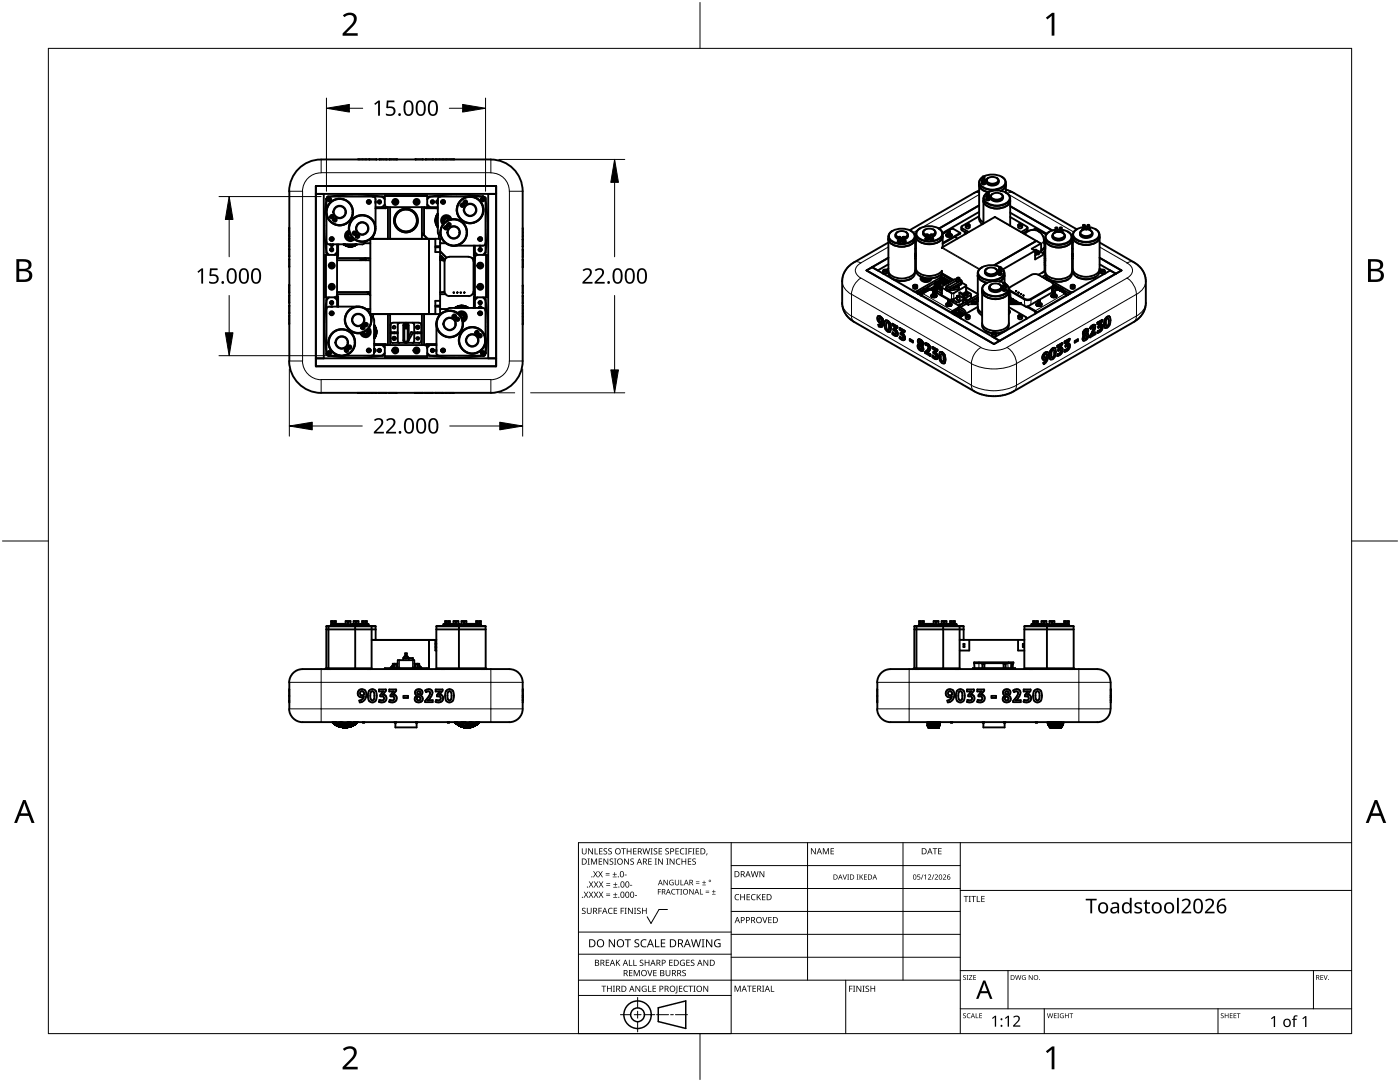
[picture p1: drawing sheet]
<svg xmlns="http://www.w3.org/2000/svg" width="279mm" height="216mm" viewBox="0 0 279 216" stroke-linecap="round" stroke-linejoin="round" font-family="sans-serif">
<g fill="none" stroke="#000" stroke-width=".38">
<path d="M57.7 38.2v33.8M63 37.1h36v36h-36zM63 38.7h36M64.1 31.8a6.4 6.4 0 0 0-6.4 6.4M64.1 31.8h33.9a6.3 6.3 0 0 1 6.3 6.4v33.8a6.4 6.4 0 0 1-6.3 6.4h-33.9M64.6 38.7v32.8M65.1 39.9a34 34 0 0 0 .1 10.4l.5 .6M65.2 39.6h.1M65.2 39.8v2.2M65.2 39.6v.3M65.3 39.4h.1M65.5 39.2h.1"/>
<path d="M65.5 39.2l-.2 .2M65.6 39.6h.2l.1 .2-.1 .2h-.2l-.1-.2zM65.7 39.2l-.5 .3v.3M71.5 31.8h1.7M73.6 31.8h1.5M73.7 31.8h.1M74.4 39.2l.5 .3v.3M74.9 39.8v5.4M75.1 31.8h.1M75.7 31.8h1.5M75.7 31.8h.1M76.8 39.2h-11.1a36.3 36.3 0 0 1 10.6 0l.5 .6"/>
<path d="M77.2 31.8h.1M77.7 31.8h1.5M77.7 31.8h.1M78.7 39.9h.4l.3 .4-.3 .4h-.4l-.3-.4zM79.3 31.8h.1M82.9 31.8h1.5M82.9 39.9h.5l.2 .4-.2 .4h-.5l-.2-.4zM83 31.8h.1M84.4 31.8h.1M84.9 31.8h1.5M85 31.8h.1M85.3 39.2h8.2"/>
<path d="M86.9 31.8h1.7M87.4 40a.34 .34 0 0 0-.4 .3 .34 .34 0 0 0 .4 .3M87.4 39.8v6.6M87.9 39.2l-.5 .3v.3M88.9 31.8h1.8M94.2 39.2h2.2M96.2 39.6l.2-.1 .2 .1v.3l-.2 .1-.2-.1zM96.4 39.2l.4 .3 .1 .3M96.4 39.1a39 39 0 0 0-10.6 .1l-.5 .6M96.4 39.1l.1 .1M96.5 39.2h.1M96.7 39.4h.2v.2"/>
<path d="M97.4 38.7v32.8M195.4 38l-13.8 7.9M195.4 36.7v.1a1.8 1.8 0 0 0 1.9 1.6M195.4 36.9a1.87 1.87 0 0 0 1.9 1.5M195.4 36.4v6.8M195.9 36.1l.2 .2M195.9 36.6l.4 .2 .3-.2M196 36.1h.1M196 36.6h.1M196 36.4v.1a.33 .33 0 0 0 .3 .3 .33 .33 0 0 0 .3-.3v-.1M196 35.9l-.1 .2 .2 .1M196.1 36.4h.4"/>
<path d="M196.1 35.9h.1M196.1 35.3v1.1M196.1 36.4h.1M196.2 35.2l.3 .1-.2 .1zM196.2 35.7l.3 .1-.2 .1zM196.3 39.9v.1a1.83 1.83 0 0 0 1.9 1.5 3.2 3.2 0 0 0 3.3-1l.1-.6M196.3 39.5v5.1M196.4 35.2a4 4 0 0 1 3.9 .4 1.06 1.06 0 0 1-.4 1.8 3.5 3.5 0 0 1-4.3-.7 1.04 1.04 0 0 1 .5-1.4 1.13 1.13 0 0 0-.7 1.1 1.13 1.13 0 0 0 .8 1.1 3.6 3.6 0 0 0 4.4-.7 1.12 1.12 0 0 0-.7-1.5M196.5 35.9l.1 .2-.1 .1M196.5 35.3v1.1M196.5 36.4h.1M196.6 36.1l-.1 .2"/>
<path d="M196.7 36.1h.1M196.7 36.6h.1M196.8 39.2h.1M196.9 39.1l-.1 .1 .2 .3-.2-.3M196.9 39.6v.2l.2 .2 .4-.2-.5-.2M197 35.7a1.62 1.62 0 0 1 2.1 0l.1 .3a1.34 1.34 0 0 1-2.3 0zM197 39l-.1 .1M197 38.4l-.1 1.2M197 38.4h.4l-.3 .2zM197 38.9h.4l-.3 .2zM197.1 35.6a.53 .53 0 0 0-.2 .7 1.54 1.54 0 0 0 2.4-.2l-.2-.4-.2-.1M197.2 35.5h.1"/>
<path d="M197.3 38.4a4 4 0 0 1 3.9 .3 1.08 1.08 0 0 1-.4 1.9 3.4 3.4 0 0 1-4.4-.7 1.05 1.05 0 0 1 .6-1.4 1.13 1.13 0 0 0-.7 1.1 1.13 1.13 0 0 0 .8 1 3.6 3.6 0 0 0 4.4-.6 1.12 1.12 0 0 0-.7-1.5M197.4 39v.1M197.4 38.4v1.2M197.4 39.1l.1 .1-.1 .3 .1-.3M197.5 39.7a.4 .4 0 0 1-.3 .3 .4 .4 0 0 1-.4-.3M197.5 39.2h.1M197.7 39.5a1.44 1.44 0 0 0 2.5 0M197.7 39.2v.3M197.8 38.9a1.62 1.62 0 0 1 2.2 0l.1 .3a1.34 1.34 0 0 1-2.4 0zM198.1 38.7h.1M198.9 35.5h.1M199.3 36a1.17 1.17 0 0 1-1.7 1 .78 .78 0 0 1-.8-1"/>
<path d="M199.8 38.7a.5 .5 0 0 1 .3 .8 1.57 1.57 0 0 1-2.4-.3l.3-.5M199.9 35.3h.1M200.2 39.2v.3M200.7 36.7v.1a1.38 1.38 0 0 1-1 1.3 1.44 1.44 0 0 0 1-1.2M200.7 36.4v2M200.7 37.8l1.5 .6 12.7 7.4M200.8 38.4v.1M201.6 39.5v5.5M57.7 47.5h.1M57.7 49.7h.1M57.7 58.9h.1M57.7 51.7h.1"/>
<path d="M57.7 53.1h.1M57.7 51.1h.1M57.7 47.2h.1M57.7 45.5h.1M57.7 51.2h.1M57.7 53.2h.1M57.7 58.4h.1M57.7 56.8h.1M57.7 49.3h.1M57.7 56.9h.1M65.2 48.3l.2 .4 .3 .1 6.6-.1M65.2 59.3v11.1a36.3 36.3 0 0 1 0-10.5l.5-.6"/>
<path d="M65.2 42.6v8.3M65.9 48.8a.32 .32 0 0 0 .3 .3 .32 .32 0 0 0 .3-.3M65.9 48.8l.3 .3 .3-.3M66 52.6h.4l.3 .4-.3 .4h-.4l-.3-.4zM66 56.8h.4l.3 .4-.3 .4h-.4l-.2-.4zM66 48.7l.1 .2 .3-.2M66 48.8l.2 .1 .1-.1M66.1 52.8h.2v.3h-.2zM66.1 57.1h.2v.3h-.2zM66.1 52.9h.2v.2h-.2zM66.1 57.1h.2v.2h-.2zM66.1 47.5h.2l.1 .2-.1 .2h-.2l-.1-.2z"/>
<path d="M66.1 43.1h.3v.3h-.3zM66.1 49.6h.2v.4h-.2zM66.7 43.7h.3v.3h-.3zM67.2 58.8l.3 .5M67.3 51.9h6.6M67.3 58.3h6.6M67.3 58.8l-.3 .5-.3 .1M67.3 50.3l-.6 .6M67.3 48.7v12.5M67.3 50.9h-2.4v8.4h1.8l.6 .6M67.5 59.2v1.9M67.6 48.8l-.1 2.2-.2 .4"/>
<path d="M68.5 48.8h.1M68.6 48.8h.1M68.7 48.7l-.1 .1M68.8 48.9h.1M68.8 48.8h.1M68.8 48.7h.1M68.8 48.9h-.1M68.9 48.9h.1M68.9 48.8v.1M69 48.8h-.1M69 48.8h.1M69 48.9h.1"/>
<path d="M69 49h.1M69.1 49h.1M69.2 49h-.1M69.2 49h.1M69.2 48.9h.1M69.2 48.9v.1M69.2 48.9l.1 .1M69.3 48.8h1.2M69.3 49h.1M69.3 49.1h.1M69.4 49.1h-.1M69.4 49.1h.1"/>
<path d="M69.4 49h.1M69.5 49h.1M69.5 49.1h.1M69.5 49.2h.1M69.5 49.1v.1M69.6 49.2h.1M69.6 46a1.06 1.06 0 0 0-.6 1.6 1.06 1.06 0 0 0 1.7 .2M69.6 49.1h.1M69.7 49.1h-.1M69.7 49.1h.1M69.7 46.2a.88 .88 0 0 0-.5 1.3 .88 .88 0 0 0 1.4 .1M69.7 49h.1"/>
<path d="M69.7 46.3a.74 .74 0 0 0-.4 1.1 .74 .74 0 0 0 1.1 .1M69.8 49.1h.1M69.8 46.5a.57 .57 0 0 0-.4 .8 .57 .57 0 0 0 .9 .1M69.8 49.2h.1M69.8 46.7a.35 .35 0 0 0-.2 .5 .35 .35 0 0 0 .6 0M69.9 49.2h.1M69.9 49.1h.1M70 49.1h.1M70.1 49.2h.1M70.2 49.2h.1M70.2 49.1v.1M70.2 49.1h.1"/>
<path d="M70.2 49h.1M70.2 49v.1M70.3 49h.1M70.3 49.1h.1M70.3 49.1v.1M70.3 49.2h.1M70.4 49.2h.1M70.4 49.1h.1M70.4 49h.1M70.5 49h.1M70.6 49h.1M70.6 49v.1"/>
<path d="M70.6 49.1h.1M70.6 46.4h.3v.2h-.3zM70.7 48.9h.1M70.7 49.1h.1M70.7 49h.1M70.8 48.9h.1M70.8 48.9v.1M70.8 49h.1M70.9 49h.1M70.9 48.8h.1M70.9 48.8v.1M70.9 48.9h.1"/>
<path d="M71 48.8h.1M71.1 48.8h.1M71.1 48.9h.1M71.2 48.7v.1M71.2 48.8h.1M71.2 47h.3v.3h-.3zM72.9 51.6l.1 .3M72.9 51.6l-.9 .3M72.9 51.6l.2 .3M72.9 51.6h.1M72.9 51.6l-1.1 .3M73 48.1l-.4 .6-.3 .1"/>
<path d="M73.3 58.3l.6 .6M73.3 58.3h.1M73.3 58.3l.1 .1M73.4 58.4h.1M73.5 58.4v.1M73.5 40.1h.2l.1 .2-.1 .2h-.2l-.1-.2zM73.5 58.5h.1M73.6 58.5v.1M73.6 58.6h.1M73.6 58.6l.2 .1M73.7 58.7h-6.4M73.8 58.7h.1"/>
<path d="M73.8 58.7l.1 .1M73.9 58.8h.1M73.9 48.5h-1.2M73.9 51.5h-6.6M74 47.6h13.8v15.1h-13.9v-15M74.5 47.1v.5M74.9 40.2v.2M74.9 40.1v.4M74.9 41.3h12.5M75.6 40.1h.2v.3l-.3-.1zM76.3 41.3l.5-.5v-1.8h8.5v2.3M76.8 40.9l.2 .4 .3 .1-.1 .1-2.3 .1"/>
<path d="M77.4 41.3v6.3M77.9 41.3v6.3M78.8 40.1h.2v.3h-.2zM78.8 40.2h.2v.2h-.2zM83 40.1h.3v.3h-.3zM83 40.2h.3v.2h-.3zM84.2 41.3v6.3M84.2 46.5l1.2 1.1M84.3 46.7h.1M84.4 46.7h-.1M84.4 46.7h.1M84.6 41.3v5.6"/>
<path d="M84.7 41.4l.4 .2M85.2 41.6h1.9M85.3 40.8l.5 .5M85.6 47.7h.1M85.6 47.6v15.1M86.2 40.2h.3v.2h-.3zM86.9 44h.1M86.9 44.2v.1M86.9 49.1h.8v.2h-.8M86.9 47.6v2.7h.9M86.9 43.7v.1M86.9 44.3h.1"/>
<path d="M86.9 43.9h.1M86.9 43.7h.1M86.9 44.2h.1M86.9 43.8h.1M87 44.2h-.1M87 43.5h.1M87 44.3h.1M87 44.5h.1M87 43.8h.1M87 44h.1M87 44.6h.1M87 44.2h.1"/>
<path d="M87 43.7h.1M87 44v.1M87 43.9h.1M87 43.4h.1M87 44.8h.1M87 44.1h.1M87 44.4h.1M87 41.6l.4 .1M87 43.2h.1M87 43.8l.1 .1M87 44.1l.1 .1M87 43.6h.1"/>
<path d="M87 44.7v.1M87.1 43.2h.1M87.1 44.4h-.1M87.1 44.7h-.1M87.1 44.8h.1M87.1 44.1h.1M87.1 43.9h.1M87.1 44.6h.1M87.1 43.8h.1M87.1 43.5h.1M87.1 44.3h.1M87.1 44.7h.1"/>
<path d="M87.1 43.1h.1M87.1 43.6h.1M87.1 44.3v.1M87.1 43.4h.1M87.1 44.4h.1M87.1 43.2v.1M87.1 43.3h.1M87.1 45l.1 .1M87.2 43.4h.1M87.2 43h.1M87.2 42.9l-.1 .1M87.2 43.3v.1"/>
<path d="M87.2 44.6h.1M87.2 44.6v.1M87.2 43.3h.1M87.2 45h.1M87.2 43.1h.1M87.2 44.8h.1M87.2 45.1h.1M87.2 40.2l.2-.1a.17 .17 0 0 0-.2 .2 .17 .17 0 0 0 .2 .2zM87.2 42.9h.1M87.2 44.9h.1M87.2 43.1v.1M87.2 44.8v.1"/>
<path d="M87.3 42.9h.1M87.3 44.9h.1M87.3 43.1h.1M87.3 45.1h.1M87.3 45.3h.1M87.3 45.2h.1M87.3 42.7h.1M87.3 42.8h.1M87.3 45h.1M87.4 45h.1M87.4 42.9h.1M87.4 42.7h.1"/>
<path d="M87.4 43.4l-.1 .6 .1 .6M87.4 46.4l.1 .4 .5 .3M87.4 40a.3 .3 0 0 0-.3 .3 .3 .3 0 0 0 .3 .3M87.4 42.8h.1M87.4 45.1h.1M87.4 45.3h.1M87.6 46.8v.8M87.8 48.5h1.2M87.8 51.7l.2 .1M87.8 50.1l1.3 1.3M87.8 51.5l.3 .3M87.8 51.4h.1"/>
<path d="M87.8 51.4l.1 .1M87.9 51.3h.1M87.9 51.4h.1M87.9 51.8l-.1 .1h.6M87.9 51.8v.1M87.9 51.3v.1M87.9 51.5h.1M87.9 51.4v.1M88 51.8l-.1 .1M88 51.3h-.1M88 51.2h.1M88 51.4h.1"/>
<path d="M88 51.2l.1 .1M88.1 51.3h-.1M88.1 51.2h-.1M88.1 51.2h.1M88.1 51.3v.1M88.1 51.1l.6 .7M88.1 51.1l-.3 .3 .6 .5M88.1 51.8h.1M88.1 51.2v.1M88.1 51.4h.1M88.1 51.8l-.1 .1M88.1 51.6h.1"/>
<path d="M88.1 51.5h.1M88.2 51.2h.1M88.2 51.6h.1M88.2 51.5h.1M88.2 51.3h-.3v.2M88.2 40.2l.2-.1 .2 .1v.2l-.2 .1-.2-.1zM88.3 51.5l-.1 .1M88.3 51.7h.1M88.3 51.6h.1M88.3 51.5h.1M88.3 51.4h.1M88.3 51.5v.1"/>
<path d="M88.3 51.9h.1M88.4 51.6h.1M88.4 51.9h.1M88.4 51.6v-.1l.1 .1M88.4 51.8h.1M88.4 51.7h.1M88.4 51.9h.4M88.5 51.7l-.1 .1M88.5 51.7v.1M88.5 51.9h.1M88.5 51.8h.1M88.6 51.7v.2"/>
<path d="M88.6 51.9h.1M88.6 51.7h.1M88.6 51.7l.1 .1M88.6 51.8v.1M88.6 51.8h.1M88.7 51.8l-.1 .1M88.7 51.8h.1M88.7 51.7v.1M88.7 58.3h-.9M88.9 45.3h.2v.3h-.2zM88.9 58.7h-1.1M89.5 43.9a.36 .36 0 0 0-.4-.3 .36 .36 0 0 0-.3 .3l.1 .4"/>
<path d="M89.5 44.7h.2v.2h-.2zM89.6 43.9a.57 .57 0 0 0-.8-.4 .57 .57 0 0 0-.1 1M89.7 51.3a.94 .94 0 0 0-1 .9v5.9a1 1 0 0 0 1 1h3.8M89.7 51.2h3.8M89.8 43.8a.75 .75 0 0 0-1.1-.4 .75 .75 0 0 0-.1 1.2M89.9 43.8a.87 .87 0 0 0-1.3-.6 .87 .87 0 0 0-.1 1.5M90.1 43.8a1.05 1.05 0 0 0-1.6-.7 1.05 1.05 0 0 0-.1 1.7M90.5 58.4l.1-.1v.2zM90.9 49h5.5M91.2 58.3v.2zM91.9 58.3v.2zM92.1 40.8h.3v.3h-.3z"/>
<path d="M92.6 58.3v.2zM92.8 40.2h.2v.2h-.2zM93.5 51.3a.89 .89 0 0 1 1 .9v5.9a1.02 1.02 0 0 1-1 1M94.5 51.9h.3M94.5 58.3h.3M94.5 49l.1 2 .2 .4M94.6 59.2v1.9M94.8 58.8l-.2 .5M94.8 51.5h-.6M94.8 58.7h-.5M94.8 49v12.4M94.8 50.3l.5 .6h1.9v8.4h-2.4"/>
<path d="M95.3 50.9l-.4 .2-.1 .3M95.3 59.3l-.5 .6M95.6 52.6h.5l.2 .4-.2 .4h-.5l-.2-.4zM95.6 56.8h.5l.2 .4-.2 .4h-.5l-.2-.4zM95.6 49h.4M95.6 47.6l.2-.1 .2 .1v.2l-.2 .1-.2-.1zM95.7 49.7h.3v.2l-.2 .1zM95.7 52.8h.3v.3h-.3zM95.7 57.1h.3v.3h-.3zM95.7 49h.2M95.7 52.9h.3v.2h-.3zM95.7 57.1h.3v.2h-.3z"/>
<path d="M96.4 59.3l.5 .6a34 34 0 0 1 0 10.4M96.4 50.9l.5-.6a36.3 36.3 0 0 0 0-10.5v11.1M96.9 48.5l-.3 .4-.2 .1M96.9 59.3v8.3M104.3 59.1h.1M104.3 58.4v.1M104.3 57.1h.1M104.3 47.3h.1M104.3 45.5h.1M104.3 49.8h.1M104.3 53.4h.1M104.3 51.7h.1"/>
<path d="M104.3 49.2h.1M104.3 47.8h.1M104.3 57h.1M104.3 59h.1M104.3 51.3h.1M104.3 51.8h.1M104.3 53.3h.1M104.3 47.7h.1M174.1 53.3l25.4 14.7-1.1 .7M176.1 54.4v.1M176.2 54.2l-.1 .2 .2 .3M176.2 54.4l.5 .3 .3-.3"/>
<path d="M176.3 54v.4M176.4 53.9l.4-.1 .2 .2-.3 .2-.3-.1zM176.4 53.8l-.1 .1a.37 .37 0 0 0 .4 .4 .37 .37 0 0 0 .3-.4l-.1-.1M176.6 53.8v.3h.1M176.6 53.8l-.2 .1 .1 .2h.3M176.6 53.8l.2 .1M176.7 54.1h.1M176.8 53.9l.1 .1-.2 .1M176.8 53.9v.1M176.9 53.8h.1M177.1 54v.4M177.3 47.5v.1a1.83 1.83 0 0 0 2 1.6 3.2 3.2 0 0 0 3.2-1.1l.1-.6"/>
<path d="M177.3 47.7a2.44 2.44 0 0 0 2.7 1.5 2.33 2.33 0 0 0 2.6-1.5M177.3 48.4l-6.8 3.9a4.5 4.5 0 0 0-2.4 3.8v4.3M177.3 53.6l-.4 .2M177.3 51.4l-4.4 2.6 25.5 14.7M177.3 52.7l-2.1 1.3M177.3 47.2v6.8M177.3 54.1v.4M177.7 46.4a3.8 3.8 0 0 1 4.5 0 1.07 1.07 0 0 1-.4 1.8 3.4 3.4 0 0 1-4.3-.7l-.1-.4zM178.1 55.6a3.9 3.9 0 0 0 3.7 0M178.1 46.1a1.16 1.16 0 0 0-.8 1 1.16 1.16 0 0 0 .8 1.2 3.6 3.6 0 0 0 4.4-.7 1.12 1.12 0 0 0-.7-1.5M178.7 47.1l.1 .3 .5 .4M178.7 46.8v.3"/>
<path d="M179.1 46.3v.1a.51 .51 0 0 0-.3 .7l.5 .4M179.2 48.1l.3 .2 .4-.2M179.2 48.1h.1M179.3 48h.4M179.4 47.9l-.1 .1M179.4 47.3v.7M179.4 47.3h.2v.1h-.2zM179.7 47.6h.5M179.7 47.5h.5M179.7 47.8h.5M179.7 47.9l.1 .3-.3 .1-.3-.1v-.2M179.7 47.3v.7"/>
<path d="M179.9 48.1h.1M180 48.1l.4 .2 .3-.2M180 48.1h.1M180.1 48a.33 .33 0 0 0 .3 .3 .33 .33 0 0 0 .3-.3h-.1M180.2 47.3v.7l.3 .1 .1-.7 .5-.4v-.2a1.34 1.34 0 0 0-2.3 0l.5 .6M180.2 47.9l-.1 .1M180.3 47.3h.3l-.2 .2zM180.6 47.9l.1 .1M180.8 48.1h.1M180.8 46.3a.62 .62 0 0 1 .4 .7 .62 .62 0 0 1-.6 .5M181.2 46.8a.78 .78 0 0 1-.6 1M181.8 46.1h.1"/>
<path d="M181.8 55.6h.1M182.2 58.1h.8M182.3 57l-.1 .4 .4 .3 .4-.2 .1-.5M182.4 56.9l.4-.1 .2 .2-.4 .2-.3-.2zM182.4 56.8l-.2 .3 .4 .2 .4-.1-.1-.3M182.5 57.1h.3M182.6 57.1h.1M182.6 56.9v.2M182.6 56.9l-.2 .1 .1 .1 .4-.1-.1-.1M182.6 56.9h.2M182.6 57.1h.2M182.6 54.1a1.81 1.81 0 0 1-1.9 1.9 3.2 3.2 0 0 1-3.3-1.1l-.1-.4"/>
<path d="M182.6 47.2v6.8a2.4 2.4 0 0 1-2.6 1.6 2.41 2.41 0 0 1-2.7-1.6M182.6 51.6h.2M182.6 51.2h.2M182.6 51.1h.2M182.6 50.8h.2M182.6 51l.2 .1zM182.8 50.5l-.2 .1M182.8 47.1a1.83 1.83 0 0 0 2 1.6 3.2 3.2 0 0 0 3.2-1.1l.1-.5M182.8 47.2a2.42 2.42 0 0 0 2.7 1.5 2.31 2.31 0 0 0 2.6-1.5M182.8 51l-.2 .1M182.8 48.3l-.2 .1M182.8 49.6l-.2 .1"/>
<path d="M182.8 53.6a1.81 1.81 0 0 0 2 1.9 3.3 3.3 0 0 0 3.2-1v.1M182.8 46.7v6.9a2.42 2.42 0 0 0 2.7 1.5l1-.2a2.36 2.36 0 0 0 1.5-.8M182.8 56.9v.2M182.9 56.8v.1M183.1 58.4v.2M183.2 45.9a3.7 3.7 0 0 1 4.5 0 1.07 1.07 0 0 1-.4 1.8 3.5 3.5 0 0 1-4.3-.7l-.1-.3zM183.2 58.4v.2M183.3 58.5h.1M183.3 58.6l-.1 .1M183.3 58.3l.1 .4M183.4 58.3v.3M183.4 58.6h.1"/>
<path d="M183.5 58.6h.1M183.6 58.8h.1M183.6 58.6h-.1M183.6 58.2v.5M183.6 55.1h.1M183.6 55.2a4.2 4.2 0 0 0 3.7 0M183.6 58.7h.1M183.6 45.6h.1M183.7 58.7h.1M183.8 58.7h.1M183.8 58.8h.1M183.8 58.9h.1"/>
<path d="M183.8 58.8v.1M183.8 58.1v.7M183.9 58.9h-.1M183.9 58.9h.1M183.9 58v.8M183.9 58.9v.1M183.9 58.8h.1M183.9 55.7l.2-.3-.2 .3a.99 .99 0 0 0 .9 .5 .99 .99 0 0 0 .9-.6v.1M183.9 55.3l-.2 .4a1.17 1.17 0 0 0 1.1 .6 1.17 1.17 0 0 0 1-.7M184 58.8h.1M184 55.3l-.3 .4M184 58.7v.1"/>
<path d="M184 58.7h.1M184 55.7a.86 .86 0 0 0 1.5 0M184.1 57.9v.8M184.1 55.7h.1M184.1 57.9l-.1 1.1M184.2 46.7l.6 .6M184.2 46.3v.3M184.2 55.7a.65 .65 0 0 0 1.2 0M184.2 55.4l-.2 .3a.86 .86 0 0 0 1.5-.1M184.2 55.6v.1M184.3 57.8v.7M184.3 57.8h.1"/>
<path d="M184.3 57.8v.1M184.3 57.9h.1M184.4 55.5h-.1a.54 .54 0 0 0 .5 .5 .54 .54 0 0 0 .5-.4M184.4 57.9v.5M184.4 57.9h.1M184.4 57.8v.1M184.4 57.8h.1M184.5 57.8h.1M184.5 57.8h-.1M184.5 55.8h.6M184.6 57.8h.1M184.6 57.8v.1"/>
<path d="M184.6 57.9h.1M184.6 55.5l-.2 .2 .4 .2 .3-.1v-.2M184.6 45.8a.53 .53 0 0 0-.4 .5 .53 .53 0 0 0 .3 .5l.3 .2M184.6 57.9v.4M184.6 45.8h.1M184.7 57.9v.4M184.7 47.7l.3 .1 .4-.1M184.7 57.9h.1M184.7 47.6h.1M184.7 57.8h.1M184.7 47.5v.2l.3 .1 .3-.1v-.2M184.8 57.8h.1"/>
<path d="M184.8 57.8v.1M184.8 57.9h.1M184.8 46.9a.57 .57 0 0 1-.4-.9 1.67 1.67 0 0 1 2.1 0l.1 .5-.5 .4M184.9 46.8v.7M184.9 57.9v.3M184.9 46.8l.3 .1h-.2h-.2zM184.9 57.9v.2M185 57.8h.1M185 57.9h.1M185 57.8v.1M185.1 57.8h.1M185.1 57.8v.1"/>
<path d="M185.1 57.9h.1M185.1 57.9v.1M185.2 57.8h.1M185.2 47.1h.5M185.2 46.9h.5M185.2 47.3h.5M185.2 57.9v.1M185.2 46.8v.7l-.2 .1-.1-.2M185.2 47.4l.1 .1M185.2 57.9h.1M185.2 57.8v.1M185.3 57.8h.1"/>
<path d="M185.4 57.8h.1M185.4 55.6v.1M185.4 47.6h.1M185.5 57.7h.1M185.5 57.7v.1M185.5 57.8h.1M185.5 47.7l.4 .1 .3-.1M185.5 47.6h.1M185.5 57.1l-.4 .2M185.6 57.7h.1M185.6 55.7h.1M185.7 57.7l-1.6 .9"/>
<path d="M185.7 57.7l5.6 3.2M185.7 57.7h.1M185.7 47.5h.4M185.7 47.4l-.1 .1a.34 .34 0 0 0 .3 .3 .34 .34 0 0 0 .3-.3l-.1-.1M185.7 46.8v.7M185.8 46.8l.3 .1h-.2h-.2zM185.8 57.7h.1M185.8 55.6v.1M185.8 59l.4-.2-.4 .3M185.9 57.7h.1M185.9 57.7v.2M185.9 57.6h.1"/>
<path d="M186 57.6v.1M186 57.7h.1M186 57.6h.1M186 59.2v.1M186 57.7v.2M186 59.2h.1M186.1 57.6h.1M186.1 46.8v.7M186.1 59.2l.1-.1-.1 .1 .3 .2 .3-.2-.1-.1 .1 .1M186.1 57.5h.1M186.2 57.6v.4M186.2 57.5v.1"/>
<path d="M186.2 57.6h.1M186.2 59.2h.4M186.2 59l-.2 .2 .1 .1-.1-.1 .1-.2M186.2 57.5h-.1M186.2 57.6l-.1 .1M186.2 58.7l-.3 .2a.55 .55 0 0 0 .5 .5 .55 .55 0 0 0 .5-.5l-.3-.2M186.2 58.3v.9M186.2 57.5h.1M186.2 58.3l.2 .2 .1-.2M186.3 47.6h.1M186.3 57.5h.1M186.3 58.2l.3 .1-.2 .1z"/>
<path d="M186.3 58.2h.1M186.3 45.8a.62 .62 0 0 1 .4 .7 .62 .62 0 0 1-.6 .5M186.3 57.4h.1M186.4 57.5v.6M186.4 57.5h.1M186.4 57.4h.1M186.4 57.5v.1M186.5 57.4h.1M186.5 57.3h.1M186.5 56.5l.1 .3M186.5 57.3v.1M186.5 57.4v.8"/>
<path d="M186.6 59h.1v.3M186.6 57.4h-.1M186.6 58.8l.3 .3M186.6 57.3h.1M186.6 57.4h.1M186.6 57.4v.8M186.6 58.3v.9M186.6 56.5a1.8 1.8 0 0 1-2.2 1.2M186.6 57.2h.1M186.6 59l.1 .3M186.6 57.1h.1M186.7 57.2h.1"/>
<path d="M186.7 57.3h.1M186.7 57.1h.1M186.7 58.2l.1 .1M186.7 57v.1M186.7 57h.1M186.7 58.3h.1M186.7 46.7l-.2 .3-.4 .3M186.7 57.3v1M186.7 46.3v.3M186.7 57.2v.1M186.7 58.2h.1M186.7 57l.1 .1"/>
<path d="M186.8 57.1h.1M186.8 58.2h.1M186.8 57h.1M186.8 59.3h.1M186.8 59.2v.1M186.8 56.9h.1M186.8 56.8h.1M186.8 56.7v.1M186.8 56.5h.1M186.8 56.7h.1M186.8 56.4v.1M186.8 59.1h.1"/>
<path d="M186.8 59.2h.1M186.8 56.4h.1M186.8 56.6h.1M186.8 57.1v.1M186.8 56.3h.1M186.8 59.1v.1M186.9 57.1l-.1 1.1M186.9 58.1h.1M186.9 58h.1M186.9 56.4h-.1M186.9 56.6h.1M186.9 56.5h.1"/>
<path d="M186.9 56.3h.1M186.9 56.9h.1M186.9 56.8h.1M186.9 56.8v.1M186.9 56.4h.1M186.9 56.7h.1M186.9 57h.1M186.9 56.5v.1M186.9 56.3v.1M186.9 56.9l.1 1.6M186.9 57v1.1M186.9 58.1v.1"/>
<path d="M186.9 57.9h.1M187 56.8h-.1M187 56.4v.1M187 56.5h.1M187 56.8h.1M187 56.6h.1M187 56.8l-.1 .1M187 58.4h-.1M187 58.2l-.3 .1M187 56.7h.1M187 57.9h.1M187 57.7h.1"/>
<path d="M187 56.6v.1M187 56.5v.1M187 56.6v1.2M187.1 57.7l-.2 .2 .2 .2M187.1 58.1l.9 .5M187.1 56.1v1.6M187.3 45.6a1.17 1.17 0 0 1 .8 1 1.17 1.17 0 0 1-.8 1.2 3.6 3.6 0 0 1-4.4-.7 1.16 1.16 0 0 1 .7-1.5M187.3 56v1.6M187.3 55.1h.1M187.4 56v1.5M187.6 57.5v.3l.3 .2M187.6 55.9v1.5"/>
<path d="M187.7 57.4l-.1 .1 .3 .2M187.7 58.9v-.1l2.5 1.4v.1M187.7 55.8l-4.7 2.7M187.7 57.4h.1M187.7 55.8v1.5M187.7 56.3l.2 .1M187.8 55.8l.5 .3M187.8 55.8h-.1M187.8 57.6h.1M187.8 54.8l.1 .3M187.8 55.1l-.1 .3-4.7 2.7M187.8 54.7l2.2 1.3"/>
<path d="M187.9 55.2l-.2 .6M187.9 55.2l1.7 .9M187.9 57.5l-.1 .1M187.9 57.4l-.1 .2M187.9 57.4v.1M187.9 57.5h.1M187.9 57.4h.1M187.9 58.5l.1 .1M187.9 57.3l-.3 .2 .3 .2M187.9 56.5l.4 .2v-.1M187.9 56.4v.1M187.9 57.3v1.2"/>
<path d="M187.9 57.2l-.8 .5M188 55.8l.1 .1M188 55.8l-.1 .1M188 54v.5M188 54.5l2.3 1.4M188 57.2v.2M188 58.9l-.1 .1M188 57.4l1.9 1.1M188 55.6l.1 .1M188 55.6v.2M188.1 55.7v.2M188.2 56.2v.1"/>
<path d="M188.2 56.2l-.3 .2M188.2 56.3l.2 .2M188.2 56.3l-.3 .2M188.3 56.6l.4 .2M188.3 56.1v.2v-.1M188.3 56.1l-.1 .1M188.3 55.8l.1 .3M188.3 55.8l.2 .1M188.3 55.8l-.2 .1M188.3 56.2h.1M188.3 56.2v.2M188.4 55.4l-.4 .2"/>
<path d="M188.4 56.2l-.1 .3M188.4 56.2h-.1M188.4 55.5l-.3 .2M188.5 56h.3l.1 .2h-.4zM188.5 56h-.1M188.5 55.9v.1M188.5 56.2h.1M188.5 56.1v.1h.2M188.5 56.1l.1 .1M188.6 56.2h.1M188.6 55.6l-.3 .2M188.7 56v.2"/>
<path d="M188.7 56l-.2 .1M188.7 56l.1 .2M188.7 56.2h.1M188.8 56.2h.1M188.8 57.7l.5 .4 .4-.1M188.8 56.2h-.2M188.8 57.4v.3M188.8 56v.3h-.2l-.3-.1 .1-.2M188.8 56l.2 .1M188.8 56l.3-.2-.4 .2M188.8 55.7l-.3 .2M188.8 56h.1"/>
<path d="M188.8 57.3v.1l.3 .3 .6-.1M188.9 56.4v.1M188.9 56.3h.1M188.9 56.2v.2M189 56.1v.2M189 56.3h.1M189.1 57l-.2 .2M189.1 56.3l-.1 .2M189.1 56.2l.1 .1M189.1 56.2l-.1 .1M189.1 56.2v.3M189.1 56.5l-.4-.2-.4 .3"/>
<path d="M189.2 46.7l-.4 .3 .3-.1-.1 .2M189.2 47l-.1 .1M189.2 46.9l-.1 .2 .3 .1h.2v-.3M189.2 46.9l-.2 .2 .1 .1M189.2 46.6l-.4 .3a.69 .69 0 0 0 1.1 0l-.3-.3M189.2 46.2v.9l.2 .1 .2-.1v-.9M189.2 56.3v.2M189.3 56l-.3 .1M189.3 46.1l.2 .1-.1 .1-.2-.1zM189.3 46.1l-.1 .1 .2 .2 .1-.1v-.2M189.4 56l-.3 .2M189.5 59.9l.1 .2-.2 .1-.2-.1 .1-.2"/>
<path d="M189.6 46.9l.2 .2-.1 .1 .1-.1-.1-.2 .2 .1M189.6 47l.1 .1M189.6 46.7l.3 .3M189.7 56.2h-.4v.2M189.7 57.6v.3l1.6-.2M189.8 47h.1M189.8 47.1l-.1 .1M189.8 47.1h.1M189.8 47v.1M189.9 58.5h.4M189.9 59.7l.9 .5M189.9 46.9v.1"/>
<path d="M190 47h.1M190.1 45.6l-2 1.1v2.6M190.1 45.6l1.5 .9M190.2 57.3l-.5 .3M190.4 55.8h.4M190.4 55.8l-2.4 1.3M190.5 47.3l.6 .3M190.9 55.8h.1M190.9 56.1l.3 .1M190.9 55.6v.5M190.9 55.9l-1.8 1.1M191 59.8l.3 .1 .2-.1"/>
<path d="M191 59.3l-.9 .5-.2-.1M191 59.1v.6M191.1 59l.4 .1-.2 .2-.3-.2zM191.1 55.4h.3v.2M191.2 55.4l-.3 .2 .2 .1 .3-.1M191.2 57.2h.1M191.2 57.2l-1 .1M191.3 57.2v.1M191.3 57.4l-1.6 .2M191.3 57.3v.1M191.4 57.3l-.1 .4M191.4 56.1l-.2 .1"/>
<path d="M191.5 58.4l.4 .3M191.5 58.4l.1-.1 .5 .3M191.5 58.4v.6M191.5 55.8h.2l-.1 .3-2 1.2h-.5l-.1-.1 .1-.2M191.5 56l-.1 .1M191.5 55.5v.5M191.5 59.1l1 .5M191.5 59.1v.6M191.6 46.5v.1l-3.5 2M191.6 46.5l-3.5 2M191.7 55.8l.2 .3-.1 .3M191.8 56.7l-.7 .5"/>
<path d="M191.8 56.4l-1.6 .9M191.9 45.3l.1 .7M191.9 56.6l-.1 .2M191.9 58.7l.6 .9M192 56.2v.3M192 56.4l.7 .4M192 45.1l-.1 .2 .1 .3M192 46l1 .5M192 45.5l1.3 .8M192.1 58.6l-.2 .1M192.1 58.6l.5 .9M192.5 59.6l-1.1 .6"/>
<path d="M192.5 58.5l.1 .5 .2 .1 .3-.3M192.5 46.3v.5M192.6 58.4l-.1 .1 .3 .3 .3-.2-.1-.2M192.6 59.9l.3 .1M192.6 59.5l-.1 .1M192.6 58.4l.5 .1-.3 .2-.3-.2zM192.6 58.4h.1M192.7 46.3v.4M192.7 56.9l.1 .1-.1 .1M192.7 45.3l.4 .3 .4-.3M192.7 44.9v.4M192.7 57.1l-2.4 1.4"/>
<path d="M192.7 58.3l-.6 .4M192.8 58.6h.1h-.2M192.8 58.4h.2M192.8 58.6h-.1M192.8 58.4l-.1 .2M192.8 58.4v.2M192.8 58.2l-.1 .1M192.8 44.8v.1a.37 .37 0 0 0 .3 .3 .37 .37 0 0 0 .4-.3l-.1-.1M192.8 57v1.2M192.8 57.3l2.3 1.4M192.8 58.1l.9 .5M192.9 46.5v.1"/>
<path d="M192.9 44.8h.1M193 58.4v.1l-.3 .1M193 58.4v.2M193 44.8v.2M193 44.8l-.1 .1 .2 .1M193 45h.1M193 58.4h.1M193.1 45h.1M193.2 58.5v.3M193.2 44.8v.2M193.2 45h-.2M193.2 44.8h-.2"/>
<path d="M193.2 44.8l.2 .1-.3 .1M193.2 45h.1M193.4 44.8h.1M193.5 44.9v.4M193.6 58.6l.2 .2-.2 .1M193.7 59.6l-.8 .4M193.7 58.9l-1.1 .6M193.8 59.5l-.2 .1M193.8 58.7v.7M194.3 59.8h.1M194.3 59.8v.3M195.1 59.3v.4"/>
<path d="M195.1 59.8v.3M195.1 59.7v.1M195.1 59.7h.1M195.1 59.8h.1M195.1 54.8v.1a1.79 1.79 0 0 0 1.9 1.5M195.1 55a1.95 1.95 0 0 0 1.9 1.4M195.1 59.3l-5 2.9v.4M195.1 58.9l-3.7 2.1M195.2 54.4l-.1 6.9M195.4 43.2a1.6 1.6 0 0 0 .9 1.2M195.4 43.1l-3.4 2M195.4 41l-8 4.6"/>
<path d="M195.4 42.3l-7.3 4.2M195.4 43.3a1.35 1.35 0 0 0 .6 1.4M196 58v.1a1.84 1.84 0 0 0 2 1.5 3.3 3.3 0 0 0 3.2-1l.1-.6M196 58.2a2.43 2.43 0 0 0 2.7 1.5 2.33 2.33 0 0 0 2.6-1.5M196 57.6v6.9M196.3 40.1a2.46 2.46 0 0 0 2.6 1.5 2.41 2.41 0 0 0 2.7-1.5M196.7 53.8a1.45 1.45 0 0 1 2.3 .3 1.34 1.34 0 0 1-2.4 0zM196.8 56.5h.1M196.9 53.6a.52 .52 0 0 0-.2 .8 1.54 1.54 0 0 0 2.4-.3l-.4-.5M197 53.6h-.1M197.4 57.3v.3M197.6 57a1.43 1.43 0 0 1 2.2 .2 1.34 1.34 0 0 1-2.3 0z"/>
<path d="M197.8 56.8a.51 .51 0 0 0-.3 .8 1.53 1.53 0 0 0 2.4-.3l-.3-.5M197.8 56.8h.1M198.5 43.3l-10.5 6.1M198.6 43.3l9.2 5.3M198.6 53.6h.1M199.1 54.1a1.17 1.17 0 0 1-1.8 1 .79 .79 0 0 1-.7-1M199.2 54.7l.4 .2 .3-.2M199.2 54.1h.1M199.2 54.6h.1M199.3 54l-.1 .1 .1 .3-.1-.3M199.3 54.5l-.1 .1a.33 .33 0 0 0 .4 .3 .33 .33 0 0 0 .3-.3l-.1-.1M199.3 53.3h.4l-.1 .2z"/>
<path d="M199.3 54.5h.4M199.3 53.8h.4l-.1 .2zM199.4 54.4l-.1 .1M199.4 53.9l-.1 .1M199.4 53.3v1.2M199.5 53.3a4 4 0 0 0-3.9 .3 1.05 1.05 0 0 0 .4 1.9 3.4 3.4 0 0 0 4.3-.7 1.03 1.03 0 0 0-.6-1.4 1.12 1.12 0 0 1 .8 1.1 1.12 1.12 0 0 1-.8 1 3.6 3.6 0 0 1-4.5-.6 1.26 1.26 0 0 1 .8-1.6M199.5 56.8h.1M199.7 53.9l.1 .1M199.7 53.3v1.2M199.7 54.4l.1 .1M199.8 54l.1 .1-.2 .3 .2-.3M199.9 54.1h.1"/>
<path d="M199.9 54.6h.1M199.9 57.3a1.16 1.16 0 0 1-1.7 .9l-.7-.3-.1-.3M200.1 57.8l.3 .2 .4-.2M200.1 57.3h.1M200.1 57.8h.1M200.2 57.7h.4M200.3 57.1l-.2 .2 .1 .2-.1-.2M200.3 57.6l-.2 .2 .3 .2 .4-.2-.2-.2M200.3 56.5v1.2M200.3 56.5l.3 .1h-.2h-.2zM200.3 56.9h.2v.2h-.2zM200.3 56.4a4 4 0 0 0-3.9 .4 1.04 1.04 0 0 0-.3 1.1 1.04 1.04 0 0 0 .7 .7 3.4 3.4 0 0 0 4.4-.6 1.02 1.02 0 0 0-.6-1.4 1.12 1.12 0 0 1 .7 1.1 1.12 1.12 0 0 1-.8 1 3.6 3.6 0 0 1-4.4-.6 1.15 1.15 0 0 1 .7-1.5"/>
<path d="M200.4 54.8l.1 .1a1.34 1.34 0 0 1-1 1.3M200.4 55a1.46 1.46 0 0 1-1 1.2M200.5 54.4v2M200.6 57.1l.2 .2-.2 .2 .2-.2M200.6 56.5v1.2M200.8 57.3h.1M200.8 57.8h.1M201.3 57.6v6.9a2.4 2.4 0 0 1-2.6 1.5 2.41 2.41 0 0 1-2.7-1.5M201.3 59.1v.1M201.3 58.7v.1M201.4 59.1l.2 .2M201.4 58.7l.1 .1"/>
<path d="M201.4 57.8l.3 .4M201.4 59.2l-.1 .1M201.4 59.2h-.1M201.4 57.6l.1 1.6M201.4 58.2h-.1M201.5 59.3v.3M201.5 59.7v.3M201.5 59.2v.1M201.5 59.6v.1M201.5 59.6h.1M201.5 59.3h.1M201.5 59.7h.1"/>
<path d="M201.5 59.2h.1M201.5 59.2l.1 .1M201.6 59.3l.2 .2M201.6 43.3l3.3 1.9M201.6 41.1l8.4 4.9M201.6 42.4l7.3 4.2M201.7 58.1l2.9 1.7 .5 .1 .7-.2M201.8 59.5l3 1.7 .3 .1v-.1M202.1 59.7v.3M202.1 59.7h.1M202.8 58.1h.1zM203.2 45.3l.4 .3 .4-.3"/>
<path d="M203.2 44.9v.4M203.2 58.4h.1zM203.3 44.8l.5-.1 .1 .3a.41 .41 0 0 1-.7-.1zM203.3 44.8v.3l.3 .1 .4-.1-.1-.3M203.4 44.8h-.1M203.5 44.8v.2M203.5 44.8l-.1 .1 .2 .1M203.5 45h.2M203.7 44.8l.1 .1-.2 .1M203.7 45h.1M203.7 45h-.2M203.7 44.8v.2"/>
<path d="M203.7 44.8h-.2M203.7 58.6l.1 .1zM203.9 44.8h.1M204 44.9v.4M204.2 46.5h.1M204.2 58.9l.1 .1zM204.4 59.6l.7 .2 .7-.2M204.9 45.3l.2 .2-.2 .2M204.9 45.6l-1.1 .7M205.1 45.9l-.9 .6M205.1 45.4v.5M205.1 46.2l-.6 .5"/>
<path d="M206.1 45.9l1.4 .2-.1 .2M206.6 50.4l.6 .4M206.6 49.9l.1-.1 .6 .4M206.6 49.9l.6 .3M206.6 49.9v1.9l1.9-1.1M206.6 45.6l-1.4 .5M206.7 45.6h-.1M206.7 45.6l2.1 1.2M206.8 48.1h.1M206.8 48.1l-8.4 4.8M206.9 50.3l.2 .2zM207.1 50.7l-.5 .3"/>
<path d="M207.2 60l.1 .2 .2-.2M207.2 50.2v.6M207.2 46.1h.1M207.2 60h.3l-.3 .1zM207.3 46.2l.1 .1M207.3 50.2h-.1M207.3 50.2v.5l-.1 .1M207.5 46.3h.1M207.5 59.9v.1M207.5 46.1h.1M207.5 46.1v.2M207.5 46.4l.6 .6"/>
<path d="M207.6 46.3h.1M207.6 46.2v.1M207.7 48.6l.1 .1M207.7 48.6l-1.8 1 .7 .4-6.4 3.7M207.8 50.3l.7 .4M207.8 50.3l-.5 .2M207.8 48.6v1.7M208.1 47v.1M208.1 47.1l.2 .7M208.3 47.8l.2 1.2M208.4 48.5l.2 .4a1.1 1.1 0 0 1-.8 1.2M208.4 54.2l-1.1 .6"/>
<path d="M208.4 48.4l.2 .1M208.4 55.4l.3 .2M208.4 48.5l.2 .1M208.4 54.1v.1M208.4 49v.1a1.11 1.11 0 0 1-.6 .9M208.4 52.5l.2 .1M208.5 50.7v3.3M208.5 52.1h.1M208.5 52.9l.1 .1M208.5 50l-.3 .5M208.6 49.7l-.1 .4-.4 .4M208.6 52.1h.1"/>
<path d="M208.6 54.1l-.6 .3M208.6 54.2a2.43 2.43 0 0 0 2.6 1.5 2.32 2.32 0 0 0 2.7-1.5M208.6 49v.6M208.6 51.5l-.1 .1M208.6 51.1l-.1 .1M208.6 47.7v.1a1.84 1.84 0 0 0 1.9 1.5 3.2 3.2 0 0 0 3.3-1.1l.1-.5M208.6 47.8a2.34 2.34 0 0 0 2.6 1.6 2.32 2.32 0 0 0 2.7-1.6M208.6 54.3a1.79 1.79 0 0 0 2 1.9 3.2 3.2 0 0 0 3.2-1.1l.1-.4M208.6 47.3v6.9M208.6 54.9l-.6 .3M208.7 55.6h.1M208.7 55.6l.1 .1"/>
<path d="M208.8 55.2l-.4 .3M209 55.8h.1M209 55.5v.3M209.1 55.5v.4M209.1 55.6v.3M209.2 55.9v-.3v.4M209.3 55.7l.1 .1M209.4 55.8l4.1 2.4M209.9 56.4l.3 .3-.1 .4-4.3 2.5M209.9 59.2v.1M209.9 59.2h.1M210 56.4l-2.8-1.6-.9-.1-4.8 2.6a.39 .39 0 0 0-.1 .4 .39 .39 0 0 0 .3 .3l2.7 1.6"/>
<path d="M210 59.2l.1-.1-.1 .1 .3 .2 .2-.1v-.2l.1 .1M210 47.3a1.44 1.44 0 0 0 2.5 0M210 47v.3M210.1 59l-.1 .3M210.1 57.9h.1M210.1 57.9v.4M210.1 57.8v.1M210.1 57.8h.1M210.1 57.2v.6M210.1 58.3h.4l-.2 .1zM210.1 59.2h.4M210.1 59l-.2 .2 .1 .1"/>
<path d="M210.1 58.8l-.3 .3M210.1 58.7l-.4 .3a.69 .69 0 0 0 1.2 0l-.4-.3M210.1 58.3v.9M210.2 58.3l.1 .2 .2-.2M210.2 57.8l-.1 .2M210.2 46.7a1.64 1.64 0 0 1 2.1 0l.1 .2a1.34 1.34 0 0 1-2.3 0zM210.2 56.9l-.3 .4-4.1 2.4M210.2 58.2h.1M210.2 56.7l3.3 1.9M210.2 57.8l-.1 .1M210.2 57.8h.1M210.2 56.8v1"/>
<path d="M210.5 46.4l-.1 .1M210.5 58.2h.1M210.5 56.9l.1 .4M210.5 56.9l-.3 .1M210.5 57.1l-.3 .2M210.5 46.2v.1M210.5 59l.2 .2v.1v-.1l-.1-.2M210.5 58.3v.9M210.6 57.3l-.4 .2M210.6 57.3h.1M210.6 46.1v.3l-.1-.1M210.6 56.9v.6h.1"/>
<path d="M210.7 45.8a1.96 1.96 0 0 0-2 1.5 2.35 2.35 0 0 0 2.5 1.5 2.24 2.24 0 0 0 2.6-1.5 1.82 1.82 0 0 0-1.9-1.5M210.7 46.1h-.1M210.7 59.3h.1M210.7 57.8v.1M210.7 57.5l.2 .3 .1-.2M210.7 58l.4-.2 .4 .2M210.7 57.5v.2M210.7 45.4l.3 .1-.2 .1zM210.7 57.6h.1M210.7 57.5v.1M210.7 57.5h.1M210.7 57.9l-5.6 3.3"/>
<path d="M210.7 59.1h.1M210.7 59.2v.1M210.7 59.2h.1M210.8 57.5h-.1M210.8 59.2h-.1M210.8 57.6h.1M210.8 57v.7M210.8 57.5h.1M210.8 59.1v.1M210.8 57.7h.1M210.9 57.6h-.1M210.9 57.7h.1"/>
<path d="M210.9 57.6h.1M210.9 59l-.4-.2 .4 .3M211 57.7h-.1M211 57.5l-.1 .1M211 57.5h.1M211 45.8h.5M211 57.2v.6M211 57.6h.1M211 46.1l.2 .2M211 45.4v.7l-.2 .1-.1-.1v-.6M211 57.6v.1M211 57.7h.1"/>
<path d="M211.1 57.2v.5M211.1 57.8h.1M211.1 57.6v.1M211.2 57.6h-.1M211.2 57.6h.1M211.2 46.2v.1M211.2 57.6v.2M211.2 57.3v.5M211.3 57.6h.1M211.3 57.6v.2M211.3 57.6v.1M211.3 57.7h.1"/>
<path d="M211.4 46.2v.1M211.4 57.9h.1M211.4 57.4v.3M211.4 57.7h.1M211.4 57.6v.1M211.4 57.6h.1M211.5 57.5h.1M211.5 57.5v.1M211.5 57.4v.2M211.5 57.9h.1M211.5 57.6h.1M211.5 57.9l1.2 .7 .1 .3"/>
<path d="M211.5 45.5h.4l-.2 .1zM211.5 58h.1M211.5 57.6v.3M211.5 46.1l-.2 .2M211.5 45.5v.6M211.6 57.6h.1M211.6 57.6v.3M211.6 57.8h.1M211.6 57.9h.1M211.7 57.8h.1M211.7 57.5v.1M211.7 57.6h.1"/>
<path d="M211.7 57.8v.1M211.7 57.9h.1M211.8 57.9h.1M211.8 57.6v.3M211.8 57.7h.1M211.9 57.6l-.1 .3M211.9 57.7h.1M211.9 45.4l-.1 .8-.3-.1M211.9 46.1h.1M211.9 57.8h.1M211.9 57.9h.1M211.9 57.7l.1 .4"/>
<path d="M212 57.9v.1M212 46.1v.3v-.1M212 57.8v.4M212 57.7v.1M212 58.1h.1M212 57.8h.1M212 57.9h.1M212 58v.1M212.1 57.9h.1M212.1 58v.3M212.1 57.9h-.1M212.1 57.8h.1"/>
<path d="M212.1 58h.1M212.1 46.2v.1M212.1 58.1h.1M212.1 58.1v.2M212.1 57.8v.1M212.1 46.4v.1a.49 .49 0 0 1 .3 .8 1.55 1.55 0 0 1-2.4-.3l.4-.5M212.1 58.2v.1M212.1 58.2h.1M212.2 58.2h-.1M212.2 57.9h.1M212.2 58h-.1M212.2 57.8h-.1"/>
<path d="M212.2 58.2h.1M212.2 58h.1M212.2 58.1h.1M212.2 58.3l.1 .1M212.2 58.1v.1M212.2 58.3v.1M212.3 58.1h-.1M212.3 58.1h.1M212.3 58.4h.1M212.3 58.3h.1M212.3 58.2h.1M212.4 58.4h-.1"/>
<path d="M212.4 58.3h.1M212.4 58.4h.1M212.5 58.4h-.1M212.5 58.4h.1M212.5 58.5h.1M212.5 47v.3M212.6 58.5h.1M212.6 58.5h-.1M212.7 58.6h.1M212.7 58.6v.1M212.7 58.7h.1M212.8 58.8h.1"/>
<path d="M212.8 58.9v.1M212.8 58.9h.1M212.8 58.8v.1M212.8 58.7v.1M212.8 58.7h.1M212.9 58.8h.1M212.9 58.8h-.1M212.9 58.9h-.1M212.9 58.9h.1M213 58.9h-.1M213 58.9h.1M213.1 46.2a1.17 1.17 0 0 1 .8 1.1 1.17 1.17 0 0 1-.7 1.1 3.5 3.5 0 0 1-4.5-.7 1.23 1.23 0 0 1 .8-1.5"/>
<path d="M213.2 55.8a4.1 4.1 0 0 1-3.8 0M213.5 58.2h.7M213.5 58.6h.1M213.7 57.4l.4 .3 .4-.3M213.7 57v.4M213.8 56.9l.5-.1 .1 .2-.3 .2-.3-.1zM213.8 56.8l-.1 .2a.37 .37 0 0 0 .4 .3 .37 .37 0 0 0 .3-.3l-.1-.1M213.9 50.7h.2M213.9 51.2h.2M213.9 51.6h.2M213.9 51.1h.2M213.9 47.3v6.9"/>
<path d="M213.9 54.3v.4M213.9 51l.2 .1M213.9 48.3l.2 .1M213.9 49.6l.2 .1M214 57.1h.1M214 57.1h.2M214 56.9h.3M214 50.8h.1M214 50.8l.1 .3M214 56.9v.2M214 56.9l-.1 .1v.1h.2M214 50.8l-.1 .1"/>
<path d="M214.1 50.8h-.2M214.1 47.2v.1a1.84 1.84 0 0 0 2 1.5 3.2 3.2 0 0 0 3.2-1.1l.1-.5M214.1 47.3a2.38 2.38 0 0 0 2.6 1.6 2.36 2.36 0 0 0 2.7-1.6M214.1 57.1h.1M214.1 46.8v6.9M214.3 56.9v.1l-.2 .1M214.3 56.9v.2M214.3 56.8l.1 .1M214.5 57v.4M214.9 45.8a1.15 1.15 0 0 0-.8 1 1.15 1.15 0 0 0 .8 1.1 3.6 3.6 0 0 0 4.4-.6 1.12 1.12 0 0 0-.6-1.5M214.9 55.3a3.8 3.8 0 0 0 3.8 0M215 45.7h-.1"/>
<path d="M215.5 46.8a1.44 1.44 0 0 0 2.5 0M215.5 46.5v.3M215.7 46.2a1.44 1.44 0 0 1 2.2 .2 1.34 1.34 0 0 1-2.3 0zM215.9 46a.52 .52 0 0 0-.3 .8 1.54 1.54 0 0 0 2.4-.3l-.1-.4-.3-.1M216 45.9l-.1 .1M216 45.7v.1M216.1 45.6v.3l-.1-.1M216.2 45.6h.3M216.2 45.3a1.98 1.98 0 0 0-2 1.5 2.33 2.33 0 0 0 2.5 1.5 2.23 2.23 0 0 0 2.6-1.5 1.84 1.84 0 0 0-1.9-1.5M216.2 45.6h-.1M216.2 45v.6M216.2 44.9h.3v.1h-.3z"/>
<path d="M216.5 45.3h.5M216.5 45.6h.1M216.5 45v.6M216.6 45.6l.1 .2M216.7 45.7v.1M216.9 45.7v.1M217 45.6l-.2 .2M217 45.6h.4M217 45.6h.1M217 45v.6M217.1 44.9l.3 .1-.2 .1zM217.4 45.6h.1"/>
<path d="M217.4 45v.6M217.5 45.6v.3l.1-.1M217.6 45.7v.1M217.6 45.9l.1 .1M218 46.5v.3M218.6 45.7h.1M219.4 53.8a1.81 1.81 0 0 1-1.9 1.9 3.2 3.2 0 0 1-3.3-1.1l-.1-.8M219.4 46.8v6.9a2.36 2.36 0 0 1-2.7 1.5 2.48 2.48 0 0 1-2.6-1.5M219.5 48.4l6.8 3.9a4.4 4.4 0 0 1 2.4 3.8v4.3a4.5 4.5 0 0 1-2.4 3.8l-24.2 14-1.7 .6-2 .3-2-.3-1.7-.6-24.2-14a4.4 4.4 0 0 1-2.4-3.7M219.5 53.6l.3 .2-.1 .3 .3 .2 .4-.2v-.3M219.5 51.4l4.3 2.6M219.5 52.7l3.2 1.9 1.1-.6"/>
<path d="M219.8 53.9l.4-.1 .2 .3a.41 .41 0 0 1-.7-.1zM220 54l.2 .1M220 53.8l.2 .1M220 54l.1 .1M220 53.8v.2M220 53.8l-.1 .1v.2h.2M220.2 53.9l.1 .1-.2 .1M220.2 53.9v.1M220.5 54.2l.1 .2-.2 .3M220.5 54l-.1 .5-.4 .2-.3-.2v-.5M220.6 54.4v.1M221.6 54l-23.2 13.4"/>
<path d="M223.8 54l-25.4 14.7M57.7 72.1a6.4 6.4 0 0 0 6.4 6.3M57.7 64.7h.1M57.7 62.9h.1M57.7 60.4h.1M57.7 62.4h.1M57.7 61h.1M57.7 62.5h.1M63 71.5h36M65.1 70.5l.3 .4 .3 .1h2.2M65.1 70.6l.2 .2M65.3 70.8v.1"/>
<path d="M65.5 70.3l.2-.1 .2 .1v.3l-.2 .1-.2-.1zM65.5 71h.1M65.7 61.2l-.3 .1-.3 .4M65.7 61.2h5.5M66 61.2h.4M66 62.4l.2-.1 .2 .1v.2l-.2 .1-.2-.1zM66.1 61.2h.2M66.1 60.2h.2v.4h-.2zM67.5 61.2h.1M68.6 71h8.2M69 69.8h.3v.2h-.3zM69.6 69.1h.3v.3h-.3z"/>
<path d="M71.4 78.4h.1M72.3 65.3h.3v.2h-.3zM72.9 64.6h.3v.3h-.3zM73.1 78.4h.1M73.2 65.9a.38 .38 0 0 1-.1 .6 .38 .38 0 0 1-.5-.2M73.3 65.8a.58 .58 0 0 1 0 .9 .58 .58 0 0 1-.9-.3M73.4 65.7a.74 .74 0 0 1-.1 1.2 .74 .74 0 0 1-1.1-.5M73.4 69.8l.2-.1 .2 .1v.2l-.2 .1-.2-.1zM73.4 78.4h.1M73.5 65.6a.87 .87 0 0 1-.1 1.4 .87 .87 0 0 1-1.3-.5M73.6 65.4a1.04 1.04 0 0 1-.1 1.7 1.04 1.04 0 0 1-1.6-.6M73.9 61.7h-.8"/>
<path d="M74.1 63.1l.4 .3M74.5 62.7v.7l.1 .4M74.6 68.6l2.5 .1 .2 .2M74.6 67.3h.1M74.6 65.6l.2 .6-.2 .6M74.6 70.5l-.2 .4-.3 .1M74.6 69.8l.2 .1-.2 .2M74.6 69.6l.3 .2a.35 .35 0 0 1-.3 .5l.3-.4-.2-.3M74.7 67.5h.1M74.7 67.3h.1M74.7 64.9h.1M74.7 68.9h12.4"/>
<path d="M74.7 63.8v6.6M74.7 69.7l.2 .2-.2 .2M74.7 65h.1M74.7 65.1l-.1 .1M74.7 65.1h.1M74.7 67.2h.1M74.7 67.2v.1M74.7 67.4h.1M74.7 65.4h.1M74.7 64.9v.1M74.8 67.4h.1M74.8 67.3h.1"/>
<path d="M74.8 67.5h-.1M74.8 67.1h.1M74.8 65.4h.1M74.8 65.3l-.1 .1M74.8 67.4v.1M74.8 65.3h.1M74.8 65.1h.1M74.8 67h.1M74.8 65.2v.1M74.8 65.2h.1M74.8 65.5l.1 .1M74.8 65.1v.1"/>
<path d="M74.9 67.2h.1M74.9 67h.1M74.9 67.3h.1M74.9 65.2h.1M74.9 65.5h.1M74.9 65.4h.1M74.9 66.9h.1M74.9 65.3v.1M74.9 67.2l-.1 .1M74.9 66.8l-.1 .1M74.9 65.8v.1M74.9 65.8h.1"/>
<path d="M74.9 65.6h.1M74.9 66.8h.1M74.9 65.3h.1M74.9 66.6h.1M74.9 66.3l.1 .1M74.9 66.1h.1M74.9 66.3h.1M74.9 66.5v.1M75 65.8h.1M75 66.6h.1M75 66.9h.1M75 65.6h.1"/>
<path d="M75 66.5h.1M75 65.3h.1M75 67h-.1M75 65.4v.1M75 66.3h-.1M75 66l-.1 .1M75 65.4h.1M75 66.8h.1M75 65.7v.1M75 66h.1M75 66.4h.1M75 67h.1"/>
<path d="M75 66.1h.1M75 66.3h.1M75 65.9h.1M75 67v.1M75 66.6v.1M75 65.7h.1M75.1 65.9h.1M75.1 66.1h.1M75.1 65.6v.1M75.1 65.6h.1M75.1 66.7h.1M75.1 66.3h.1"/>
<path d="M75.1 66h.1M75.1 66.8h.1M75.1 66.4h.1M75.1 66.5h.1M75.1 65.7h.1M75.1 66.7v.1M75.1 65.9v.1M75.1 66.2h.1M75.1 66.2v.1M75.2 78.4h.1M75.6 78.4h.1M75.6 69.7h.2v.4l-.3-.2z"/>
<path d="M76.3 68.9l.5 .5M76.8 70.4l-.5 .6a35 35 0 0 1-10.8 0M76.8 68.9v2.3h8.5v-1.8l.5-.5M77 78.4h.1M77.1 78.4h.1M77.4 62.7v6.2M77.7 78.4h.1M77.7 62.7l.2 .1M77.8 62.7h.1M77.9 62.7v6.2M77.9 64.9l.1-.3 .4-.2h5.3l.3 .2 .1 .3M77.9 68l.5 .5"/>
<path d="M78 64.8v3.2M78 66.3h1.4M78 66.5h1.4M78.4 68.4h5.3M78.5 67.4h.3v.2h-.3zM78.7 69.5h.4l.3 .4-.3 .4h-.4l-.3-.4zM78.7 66.3v.2M78.8 69.8h.2v.3h-.2zM78.8 69.8h.2v.2h-.2zM79.1 78.4h.1M79.2 78.4h.1M79.7 64.4l-.3 .3v3.4l.3 .4"/>
<path d="M80.5 64.9a.53 .53 0 0 1 .5-.5 .53 .53 0 0 1 .5 .5M80.5 67.9a.54 .54 0 0 0 .4 .5 .54 .54 0 0 0 .6-.2v-.3M80.5 64.9v3M80.7 64.9l.3-.3 .2 .1 .1 .2M80.7 67.9l.3 .3 .3-.3M80.7 64.9v3M80.8 65.2l.2-.3 .2 .3M80.8 65.1l.1 .4 .3-.1M81.2 65.1v.3M81.4 64.9v3M81.6 64.9v3l.7-1.5M82.1 66.3l-.5 .8"/>
<path d="M82.1 66.3h-.1M82.1 66.2l.3 .2M82.3 64.4h.2l.1 .3M82.6 68.1l-.3 .4M82.7 64.7v3.4M82.7 66.3h1.4M82.7 66.5h1.4M82.8 78.4h.1M82.9 69.5h.5l.2 .4-.2 .4h-.5l-.2-.4zM83 69.8h.3v.3h-.3zM83 69.8h.2v.2h-.2zM83.2 65.2h.4v.2h-.4z"/>
<path d="M83.3 66.3v.2M84.1 68l-.4 .5M84.1 64.8v3.2M84.2 62.7v6.2M84.3 78.4h.1M84.4 78.4h.1M84.6 62.7v6.2M84.8 78.4h.1M84.9 78.4h.1M85.1 68.7l-.4 .2 .5 .2v.3M85.2 68.6l1.8 .1M85.3 70.4l.5 .6a36.3 36.3 0 0 0 10.6 0h-11.1"/>
<path d="M85.6 62.7h.1M86.2 69.7h.2v.4l-.3-.2zM86.3 78.4h.1M86.4 78.4h.1M86.9 61h.8v.2h-.8M86.9 78.4h.1M87.1 70.5l.3 .4 .2 .1M87.1 69.8v.3M87.1 65v5.4M87.6 62.7v.4M87.8 60h-.9v2.7M88.3 69.7h.2l.2 .2-.2 .2h-.2l-.1-.2z"/>
<path d="M88.3 78.4h.1M88.4 78.4h.1M88.8 78.4h.1M89.3 61.6l-.3 .5M90.6 62.9h.2l-.1 .4zM90.6 78.4h.1M90.8 61.4h.1M90.9 61.4h.1M91 61.4h.1M91 61.3h.1M91.1 61.4h.1M91.1 61.3h-.1"/>
<path d="M91.1 61.5h.1M91.1 61.2h.1M91.1 61.2v.1M91.2 61.3h.1M91.2 63.6h.2v.2h-.2zM91.2 61.4h.1M91.3 61.3l-.1 .1M91.3 61.2h.1M91.3 61.2v.1M91.3 61.3h.1M91.3 62.5a1.07 1.07 0 0 1 1.7 .1 1.07 1.07 0 0 1-.6 1.6M91.4 61.1h.1"/>
<path d="M91.4 61.1v.1M91.4 61.2h.1M91.4 61.3h.1M91.4 62.6a.89 .89 0 0 1 1.5 .1 .89 .89 0 0 1-.6 1.4M91.5 61.2v.1M91.5 61.3h.1M91.5 61.5l.6-.2 .7 .2M91.5 61.2h.1M91.5 61.1h.1M91.6 61l-.1 .1M91.6 62.7a.75 .75 0 0 1 1.2 .1 .75 .75 0 0 1-.5 1.1M91.6 61h.1"/>
<path d="M91.6 61v.1M91.6 61.1h.1M91.7 61.1h.1M91.7 61.1v.1M91.7 61.2h.1M91.7 62.8a.58 .58 0 0 1 .9 .1 .58 .58 0 0 1-.4 .9M91.8 61h.1M91.8 61.2h-.1M91.8 61.2h.1M91.8 61.1h.1M91.8 61v.1M91.8 63a.34 .34 0 0 1 .4-.2 .34 .34 0 0 1 .3 .4l-.2 .3h-.1"/>
<path d="M91.9 61h.1M91.9 61v.1M91.9 61.1h.1M91.9 61.2h.1M92 61.1h.1M92.1 61.1h-.1M92.1 61v.1M92.1 61h.1M92.2 61h.1M92.2 61v.1M92.2 61.1h.1M92.2 61.2h.1"/>
<path d="M92.3 61.1h.1M92.3 61h.1M92.3 61v.1M92.4 61h-.1M92.4 61h.1M92.5 61.1h.1M92.5 61.2h.1M92.5 61.1v.1M92.6 61.1h.1M92.6 61h.1M92.6 61v.1M92.7 61v.1"/>
<path d="M92.7 61.1h.1M92.7 61.3h.1M92.7 61.2h.1M92.8 61.3h.1M92.8 61.2h.1M92.9 61.1h.1M92.9 61.1v.1M92.9 61.3h.1M93 61.3h.1M93 61.2v.1M93 61.1h.1M93 61.2h.1"/>
<path d="M93 61.1v.1M93.1 61.3h.1M93.1 61.2h.1M93.2 61.4v.1M93.2 61.4h.1M93.2 61.3v.1M93.2 61.3h.1M93.3 61.4h.1M93.4 61.4h-.1M93.4 61.4h.1M94.6 61.2l-.2 .3M95.1 66.2h.2v.3h-.2z"/>
<path d="M95.5 61.5a.33 .33 0 0 1 .2-.4 .33 .33 0 0 1 .4 .2v.2M95.5 61.5a.29 .29 0 0 1 .3-.3 .29 .29 0 0 1 .3 .1v.2M95.7 61.4v-.1l.3 .1M95.7 61.5l.1-.2 .2 .2M95.7 66.8h.2l-.1 .4-.2-.2zM95.7 62.3h.3l.1 .2-.1 .2h-.3l-.1-.2zM95.7 60.2h.2v.4h-.2zM95.8 62.3l.2 .2-.2 .2-.2-.3 .2-.1M96.3 70.2h.2l.1 .2-.1 .2h-.2l-.2-.2zM96.4 61.5l.4 .2 .1 .3M96.4 61.4l-6.7 .1-.4 .2-1.5 .1M96.5 71h.1"/>
<path d="M96.7 70.8h.1M96.8 70.8l-.3 .2M96.9 70.5l-.3 .4-.2 .1M96.9 70.6h.1M96.9 68.2v2.2M96.9 70.3v.3M104.3 63h.1M104.3 60.5h.1M104.3 64.7h.1M104.3 62.7h.1M104.3 60.9h.1M168.1 60.4v.1"/>
<path d="M175.2 63.1a.93 .93 0 0 0 .7 1.4M175.3 64.8l.3 .1M175.3 64.8l.1 .3 .6 .1M175.3 64.8h.1M175.4 63.1l.3 .1M175.4 63.1h-.2M175.5 63.5h.2l.2 .3a.21 .21 0 0 1 .1 .3 .21 .21 0 0 1-.3 .1l-.3-.4zM175.7 63.2l.4 .4M175.8 64.8l-.2 .1M175.8 64.8h.1M175.9 64.5h.1M175.9 64.5l-.1 .3"/>
<path d="M176 65.2h.1M176 65.1v.1M176.1 63.6l.2 .7-.1 .6M176.1 63.6l.2 .7-.1 .5M176.2 64.9l-.2 .2M176.7 64a1.72 1.72 0 0 0 .7 2.2h.1M176.7 64h.4l.5 .6M176.8 64h.4l.4 .5M176.8 64h-.1M176.9 64.4l.1-.1a1.22 1.22 0 0 1 .3 1.6 1.21 1.21 0 0 1-.4-1.5zM177.6 66.2h-.1M177.6 64.6l.2 .8-.2 .8"/>
<path d="M178.1 64.6l1 .6M178.1 64.6v.3l.6 .4h-.1M178.1 64.6h.1M178.2 66.3l.5 .4M178.2 66.3l.5 .3M178.2 66.3v.4l.4 .3h.3M178.6 65.3l-.3 .3v.2l.4 .4v.5M178.6 65.3h.1M178.6 65.7v.1M178.6 65.8h.1M178.6 65.7h.1M178.6 65.7l.1 .1"/>
<path d="M178.7 65.8l.4 .6M178.7 65.7h-.1M178.7 65.8h.1M178.7 65.7h.1M179 67h.1M179.1 65.2v.2M179.1 65.4l-.4 .3M179.1 65.2h.1M179.1 65.4h.1M179.1 66.4l-.1 .6M179.5 65.4v.4l.7 .3h-.2M179.5 65.4l1 .6"/>
<path d="M179.5 65.4h.1M179.6 67.2v.3l.5 .3 .3 .1M179.6 67.2l.1 .1M179.6 67.2h.1M179.8 67.3l.4 .2M180 66.1l-.3 .4v.2a.48 .48 0 0 1 .5 .3 .48 .48 0 0 1-.1 .5l-.4-.2M180 66.1h.1M180 66.6h.1M180.1 66.6h-.1M180.1 66.6h.1M180.1 66.6l.2 .2M180.2 66.6h-.1"/>
<path d="M180.2 66.6l.1 .2M180.2 66.5l-.1 .1M180.3 66.8l.2 .2M180.4 67.8v.1M180.5 67v.2M180.5 67.8l-.1 .1M180.5 66h.1M180.5 66.2h.1M180.5 66.2l-.4 .4M180.5 66v.2M180.5 67.2v.6M180.6 67.2l-.2 .6"/>
<path d="M181.6 67.6l.6 .4v.3l-.6-.3zM183.3 68.7a.87 .87 0 0 0 .8 1.3M183.3 68.7h.1M183.3 67.7v.1a.79 .79 0 0 0 .1 .9M183.3 67.7h.1M183.4 68.7h-.1M183.5 69l.1-.1 .2 .3a.21 .21 0 0 1 .2 .3 .21 .21 0 0 1-.3 .1l-.3-.3zM183.5 67.7h-.2M183.5 67.7l.2 .1M183.5 68.1a.31 .31 0 0 1 .4 .2 .31 .31 0 0 1-.2 .4l-.2-.3zM183.7 67.8l.5 .6M184.1 68.9l-.1 .1 .3 .7"/>
<path d="M184.1 70h.1M184.2 68.9h-.1M184.2 70h-.1M184.2 68.8l-.1 .1M184.2 68.4v.5M184.2 68.4v.4M184.3 69.7l-.1 .3M184.3 69.7l-.2 .3M184.6 68.5a.88 .88 0 0 1 .9 .5M184.6 68.5l.1 .4a.63 .63 0 0 1 .6 .6 .63 .63 0 0 1-.6 .6l-.1 .3 1.1 .6M185 70.4h.1M185 70.4h.2"/>
<path d="M185.1 70.3l-.1 .1M185.1 70.3h.1M185.2 70.4l.5 .3M185.3 70.2l-.2 .1M185.5 69l.1 .2M185.6 69.2v.3M185.6 69.7l-.3 .5M185.6 69.5v.2M185.7 70.7v.3M186.1 69.2l1 .6M186.1 69.2v.3l.6 .4h-.1M186.1 69.2h.1"/>
<path d="M186.2 71l-.1 .3 .5 .3 .3 .1M186.2 71l.1 .1M186.2 70.9l.1 .2M186.2 70.9v.1M186.3 71.1l.4 .2M186.6 69.9l-.3 .3v.2a.48 .48 0 0 1 .4 .3 .48 .48 0 0 1-.1 .6l-.3-.2M186.6 69.9h.1M186.6 70.4h.1M186.7 70.4l.3 .4M186.7 70.3l-.1 .1M186.7 70.4l.3 .3M186.7 70.4h.1"/>
<path d="M186.7 70.3h.1M187 71.6h.1M187 70.7l.1 .5M187.1 69.8h.1M187.1 70h.1M187.1 69.8v.2M187.1 70l-.4 .3M187.1 71.5l-.1 .1M187.1 71.2v.3M187.6 70.2v.1a1.72 1.72 0 0 0 .7 2.2h.1M187.6 70.2l.4 .1M187.7 70.2l.3 .1"/>
<path d="M187.7 70.2l-.1 .1M187.8 70.7l.1-.1a1.22 1.22 0 0 1 .3 1.6 1.21 1.21 0 0 1-.4-1.5zM188 70.3a1.74 1.74 0 0 1 .5 2.2M188 70.3a1.74 1.74 0 0 1 .5 2.1M188.4 72.5h.1M188.5 72.5h-.1M188.5 72.4l-.1 .1M189 61h.1M189.1 60.9l.1-.1-.1 .1 .3 .2 .2-.1v-.2l.1 .1M189.1 60.7l-.1 .3M189.2 60.7l-.2 .2 .1 .1M189.2 60h.3z"/>
<path d="M189.2 60.6l-.4 .2M189.2 60.4l-.4 .3a.69 .69 0 0 0 1.1 0l-.3-.3M189.2 60v.9l.2 .1 .2-.1v-.9M189.6 60.7l.1 .1v.2l.1-.1-.1-.2M189.6 60.6l.3 .2M189.7 61h.1M189.8 60.8v.1M189.8 60.9l-.1 .1M189.8 61h.1M189.8 60.9h.1M189.8 60.9v.1M190 62.3v.2"/>
<path d="M190.1 62.4l.4 .3M190.1 62.1l-.2 .3M190.5 62.4l-.2 .1M190.5 62.4l.2 .1M190.5 62.2v.2M190.5 62.2l.3 .2M190.5 62.7h-.1M190.5 62.7l.1 .1M190.6 62.6v.3M190.6 62.7h-.1M190.7 62.9l1 .5M190.7 62.5l-.1 .2 .3 .1h.2v-.3"/>
<path d="M190.7 62.5h.4v.2h-.4zM190.7 62.5h.1M190.7 62.1h.1M190.7 61.9h-.2l.3 .2M190.7 61.9h.1M190.7 61.8v.2M190.8 62.7h.1M190.8 60.2h.6M190.8 62.4v.3M190.8 62.4h.2M190.9 62.7h.1M191 62.4v.1"/>
<path d="M191 62.5v.2h-.2M191 62.5h-.2v.2M191 62.5l-.1 .2M191.1 61.6h.1M191.1 62.9l.1-.1 .7 .3M191.1 62.9l.6 .4M191.1 62.9l-.1 .2M191.1 62.5h.1M191.1 61.6l.4 .2a1.71 1.71 0 0 1 1.2 .9M191.2 62.7h.1M191.2 62.6v.2M191.2 62.7v.1"/>
<path d="M191.3 61.4l-1.2 .6M191.3 62.5v.3M191.3 62.5l.2-.1 .8 .5M191.3 62.5l.8 .5M191.4 60.9l-.1 .1 .1 .2-.1 .2M191.4 61.3l-.1 .3M191.4 61.2v.1M191.5 62.1l-.4-.2-.6 .3M191.5 62.1l-.5 .3M191.5 62.1l.1 .2M191.6 62.3l.1 .1M191.6 62.3l-.5 .3"/>
<path d="M191.6 61.3a1.6 1.6 0 0 1 1.2 1.3M191.7 63.4v.1M191.7 62.3l.8 .5M191.7 62.3l.9 .4M191.7 62.3v.2M191.8 63.2l-.2 .2 .2 .2M192.7 63.5l.4 .2 .4-.2M192.7 63.1v.4M192.7 60.7h.2M192.8 62.9v.1a.37 .37 0 0 0 .3 .3 .37 .37 0 0 0 .4-.3l-.1-.1M192.8 63l.5-.1 .2 .2-.4 .1h-.2zM192.9 62.9h.1"/>
<path d="M192.9 60v-.3l-.7 .4v.4l-.8 .4M192.9 60.6h.1M193 60.6l-.2 .1M193 62.9v.2M193 62.9l-.1 .2 .2 .1M193 63.2h.1M193.1 63.2h.1M193.1 60.5l-.3 .1h.3M193.2 60.5l-.3 .1M193.2 62.9v.2M193.2 62.9h-.2M193.2 62.9l.2 .1-.1 .1h-.3"/>
<path d="M193.2 60.4v.1zM193.2 60.4v.1M193.2 60.4h.1M193.3 60.8h.1M193.3 60.4v.4M193.4 62.9h.1M193.5 63.1v.4M193.9 60.4h.4l-.2 .2h-.2zM194.4 60.4h.5l-.2 .2h-.3zM195.1 60.1h.1M195.1 60.1h-1.4M195.1 61.8a1.61 1.61 0 0 0 .9 1.1h-.1"/>
<path d="M195.1 61.3a1.53 1.53 0 0 0 .9 1.1M195.1 61.2l-3.3 1.9M195.2 61.4v.4M196 65a2.04 2.04 0 0 0 2 1.5M196 64.6v.4M196.8 66.1l1.2 .4M198 67.2h.7M198.1 66.4l.4-.1 .2 .3a.44 .44 0 0 1-.7-.1zM198.1 66.4l-.1 .1 .3 .3 .4-.1v-.3M198.2 66.4v.2M198.2 66.6h.3M198.4 66.6h-.1"/>
<path d="M198.4 66.4v.2M198.4 66.4h-.2M198.4 66.4l.2 .1-.1 .1h-.2l-.1-.1v-.1M198.4 66.6h.1M200.5 66.1l-1.7 .4-.1 .5-.4 .2-.3-.3v-.4M200.6 66.1h-.1M201.3 64.6a1.78 1.78 0 0 1-1.9 1.8l-.6 .1M201.3 61.8l.2 .4-.2 .5M201.3 62.1l.1 .2M201.3 62.1v.4M201.3 61.9l.2 .4M201.3 60.1h1.5"/>
<path d="M201.3 61.3l3.5 2.1-.1 .3M201.4 60.6h.1M201.4 60.5h.1M201.5 60.5h-.1M201.5 60.6h.1M201.5 60.5h.1M201.5 60.5v.1M201.5 60.6h.1h-.1M201.6 60.4h-.1M201.6 60.5h.1M201.6 60.4h.1M201.6 60.4h.1l-.1 .1"/>
<path d="M201.8 60.4h.3l-.3 .3zM202.2 60.6h.1M202.3 60.6h.1M202.3 60.7h.1M202.4 60.4h.1M202.4 60.4h-.2l-.1 .3 .1-.1M202.4 60.6h.1M202.4 60.4v.1M202.4 60.6l-.1 .1M202.4 60.5v.1M202.4 60.5h.1M202.5 60.6h.1"/>
<path d="M202.5 60.5h.1M202.6 60.5h-.1M202.6 60.7h.1M202.6 60.5h.1M202.7 60.5h-.1M202.7 60.7h-.1M202.7 60.4v.1M202.7 60.6v.1M202.7 60.4h.1M202.7 60.6h.1M202.8 60.6h.1M202.8 60.5h.1"/>
<path d="M202.8 60.5v.1M203 60.4l-.1 .3 .1-.1M203 60.4h.1M203 60.5h.1M203 60.6h.1M203 60.6v.1M203.1 60.6h.1M203.1 60.5h.1M203.1 60.5l.1-.1-.2 .3M203.2 63.5l.4 .2 .4-.2M203.2 63.1v.4M203.3 63l.5-.1 .1 .2-.3 .1-.4-.1z"/>
<path d="M203.3 62.9l-.1 .2 .4 .2 .4-.1-.1-.3M203.3 60.4h.1l-.2 .3zM203.4 62.9h-.1M203.5 62.9v.2M203.5 62.9l-.1 .2 .2 .1M203.5 60.6h.1M203.5 60.5v.1M203.5 60.5h.1M203.5 60.7h.1M203.5 63.2h.2M203.6 60.5h-.1M203.6 60.7h.1"/>
<path d="M203.6 60.5h.1M203.6 60.6h.1M203.6 60.6h.1l-.1 .1M203.7 60.4l-.1 .1M203.7 62.9l.1 .1v.1l-.3 .1M203.7 62.9v.2M203.7 62.9h-.2M203.7 60.4l.1 .1h-.2M203.9 62.9h.1M204 63.1v.4M204.8 61.2h.3M204.9 63.5v.1"/>
<path d="M205 61.3l1.6 1M205.1 61.2l1.5 .8M205.1 61.2h.1M206.6 62.1l.2 .3M206.7 62.3v.3M206.8 62.3v.2M206.9 60.9l.1 .1M207 60.9l-.1 .1M207.1 60.9v-.1v.1l.2 .2 .3-.2-.1-.1 .1 .1M207.1 60.7l-.2 .2 .1 .1-.1-.1 .2-.2M207.1 60.6l-.3 .2M207.1 60.4l-.3 .2a.55 .55 0 0 0 .6 .5 .55 .55 0 0 0 .5-.5l-.4-.2"/>
<path d="M207.2 60l-.1 .9 .2 .1 .2-.1M207.5 60.7l.2 .1-.1 .2M207.5 60.6l.4 .2M207.6 60v.9M207.6 60.7l.1 .3M207.7 61h.1M207.7 60.9v.1M207.7 60.8l.1 .1M207.8 60.9h.1M207.8 60.9l-.1 .1M207.8 60.9v.1M208.2 71.7h.1"/>
<path d="M208.2 70.8a.82 .82 0 0 0 0 .9M208.2 70.8l-.2 .6 .2 .3M208.2 71.8l.4-.1 .3-.3-.2 .5M208.2 72.4l.1 .3M208.2 72.4h.1M208.3 72.4v.3M208.5 72.2l-.3 .2M208.5 72.2l-.2 .2M208.5 70.8l.1-.1a.35 .35 0 0 1 .3 .4 .35 .35 0 0 1-.5 .2zM208.7 71.9l-.2 .3M208.9 71.4l-.2 .5M209.1 70.3h.1"/>
<path d="M209.1 70.3l-.5 .1-.4 .4M209.1 70.3h-.5l-.4 .5M209.1 70.3a2.04 2.04 0 0 1-.8 2.4M209.6 70a1.63 1.63 0 0 0 .1 1.7M209.7 71.7h.1M210 70l.2-.2a1.21 1.21 0 0 1-.2 1.6 1.62 1.62 0 0 1 0-1.4zM210.5 69.4h.1M210.5 69.4l-.4 .1-.5 .5M210.5 69.4l.1 .1a1.75 1.75 0 0 1-.7 2.2h-.2M211 69v.3M211 69h.1M211 69.3h.1"/>
<path d="M211.1 70.6v.1M211.1 70.6l-.1 .4M211.1 70.7l-.1 .3M211.2 69.8v.2M211.2 70h.1M211.2 69.8h.1M211.2 70.6h-.1M211.3 70.6l-.2 .1M211.4 70.5l-.2 .1M211.5 69.1l-.3 .7M211.5 69.1l.2-.2-.7 .4M211.5 69.6h.1"/>
<path d="M211.6 69.5h.1M211.7 69.5l-.2 .1M211.7 69.8l-.5 .2M211.7 69.8h.1M211.7 69.8a.48 .48 0 0 1-.3 .8M211.7 69.9v.4l-.3 .2M211.9 69.5h.1M211.9 69.5h-.3M211.9 69.5h-.2M212 69.5a1.14 1.14 0 0 1-1 1.5M212 68.4h.1M212 68.4l-.5 1.2"/>
<path d="M212 68.4l-1 .6M212.5 70.2h.1M212.5 68.5h.1M212.5 68.2v.3M212.5 68.2h.1M212.5 69.8v.4M212.5 69.8h.1M212.7 69.2h.1M212.7 69.8h-.2M212.7 69.8h-.1M212.9 69.7l-.2 .1M213 68.3l.1-.2-.6 .4"/>
<path d="M213 68.3l-.3 .9M213.1 68.1l-.1 .2M213.1 68.6l-.1 .1M213.1 68.6v.1M213.1 68.7h-.1M213.1 69l-.4 .2M213.1 69h.1M213.1 69l.1 .2M213.2 69v.2M213.2 69.2l-.3 .5M213.4 68.6h.1M213.4 68.6h-.3"/>
<path d="M213.4 68.6l-.3 .1M213.4 68.6a1.14 1.14 0 0 1-.9 1.6M213.4 67.6h.1M213.5 67.6l-1 .6M213.5 67.6l-.5 1.1M214.5 68l.6-.3v.3l-.6 .4zM216.1 67.6l.1 .3M216.1 67.7l.1 .2M216.1 67.5v.2M216.2 66.8l.1 .1M216.2 67.9h.1M216.3 66.9h.1"/>
<path d="M216.4 66.9l-.3 .5M216.4 66.9l-.3 .6M216.6 66.1l.1-.1a.3 .3 0 0 1 .1 .4 .3 .3 0 0 1-.3 .1zM216.6 66.9a.3 .3 0 0 1 .3 .5 .3 .3 0 0 1-.5 0zM216.9 66.6h.2M217 65.6h.1M217 65.6l-.6 .3a.83 .83 0 0 0-.2 .9M217 65.6a.89 .89 0 0 0-.8 1.2M217.1 66.6a.93 .93 0 0 1-.9 1.4M217.1 65.7a.72 .72 0 0 1-.2 .9h.2M217.5 67.3h.1M217.5 67.1h.1"/>
<path d="M217.5 67.1v.2M217.5 65.4l.2 .2M217.7 66.8l-.2 .3M217.7 65.6h.1M217.7 66.9l-.2 .2M217.8 65.1l-.3 .3M217.8 66.6l-.1 .2M217.8 66.6l-.1 .3M218 66.2l-.2 .4M218.1 64.9l-.3 .2M218.1 65.9l-.1 .3M218.1 66.6h.1"/>
<path d="M218.1 66.6l-.1 .2M218.2 65.4l-.1 .5M218.3 65.4a.31 .31 0 0 0-.4-.1 .31 .31 0 0 0-.2 .3M218.3 65.4l-.2 .5M218.3 64.8h.1M218.3 64.8l-.2 .1M218.4 64.8h.1M218.4 64.8l.1 .1M218.5 64.9a2.43 2.43 0 0 1-.6 1.9l.2-.2M218.6 66.4h.1M218.6 66.4l-.5 .2M218.6 66.4v.3l-1.1 .6"/>
<path d="M219 64.7h.1M219 64.4h.1M219 64.4v.3M219.1 66h.1M219.1 66l-.1 .4M219.2 65.2v.2M219.5 64.5h.1M219.5 64.5l-.3 .7M219.5 64.5l.2-.2-.7 .4M219.5 64.9v.1M219.6 64.3l-.1 .2M219.6 64.9h.1"/>
<path d="M219.6 64.9l-.1 .1M219.7 65.7l-.6 .3M219.7 65.2h.1M219.7 65.2l-.5 .2M219.7 65.2v.1M219.7 65.3v.4M219.8 64.8l-.2 .1M219.8 64.8h.1M219.9 64.8l.1 .1M220 64.9a1.14 1.14 0 0 1-1 1.5M220 63.8h.1M220 63.8l-.5 1.1"/>
<path d="M220 63.8l-1 .6M220.4 64.6l.1 .8M220.5 65.3l.1 .1M220.5 65.4h.1M220.6 65.4h.1M220.9 63.7l.2-.2a1.21 1.21 0 0 1-.2 1.6 1.62 1.62 0 0 1 0-1.4zM221 63.2l-.5 .5-.1 .9M221.4 63.2h.1a1.75 1.75 0 0 1-.7 2.2h-.2M221.4 63.2h-.4M57.7 136.2v5.2M57.7 137.5h.1M65.1 133.4l-.2 .1"/>
<path d="M65.1 125v.6M65.1 125h9.9M65.6 133.3h-.5M65.6 124.9v8.6M65.9 124.9h.1M66.1 124.7v-.8h.3v.8M66.1 124.7h.3M66.1 124.7l-.2 .2M66.5 124.9h.1M66.5 124.6v.2l-.1-.1M66.5 124.6h.2M66.7 124.5l-.2 .1"/>
<path d="M66.7 124.7l-.2 .2M66.7 124.7h.3M67 124.6h2M67 124.6v.3M67 124.5v-.6h-.3v.8M67.1 124.5h1.9M67.1 124.5l-.1 .1M68.8 124.9h.1M69 124.7v-.8h.3v.8M69 124.7h.3M69 124.7l-.2 .2M69.3 124.7l.2 .2"/>
<path d="M69.3 124.5l.2 .1M69.5 124.6h-.2M69.5 124.6v.2l.1-.1M69.5 124.9h.1M69.6 124.7v-.8h.3v.8M69.6 124.7h.3M69.9 124.7l.2 .2M70.1 124.9h.1M70.2 124.6h2.1M70.2 124.6v.3M70.6 124.5v-.6h.3v.6M70.8 124.9l.1 8.6"/>
<path d="M71.2 124.5v-.6h.3v.6M71.6 137.8a.91 .91 0 0 1 1.1-.1 .91 .91 0 0 1 .4 1 1.41 1.41 0 0 1-1.3 1.5l-.1-.4a.98 .98 0 0 0 .9-.8 .78 .78 0 0 1-1.1-.2 .78 .78 0 0 1 .1-1zM72.1 124.9h.1M72.3 124.7v-.8h.3v.8M72.3 124.7h.3M72.3 124.5l-2.1 .1M72.3 124.7l-.2 .2M72.6 124.7l.2 .2M72.6 124.6h.3M72.7 124.5l.1 .3 .1-.1M72.8 124.9h.1M72.9 124.7v-.8h.3v.8"/>
<path d="M72.9 124.7h.3M72.9 124.5h-.3M73.2 124.5l.4 .1M73.2 124.7l.2 .2M73.4 124.9h.1M73.6 124.6h-.4M73.6 124.6v.3M73.8 137.7a.94 .94 0 0 1 1.1 .1 .94 .94 0 0 1 .3 1 .97 .97 0 0 1-.3 1.1 .97 .97 0 0 1-1.1 .1 1.93 1.93 0 0 1 0-2.3zM74.1 124.9l.1 .7M74.1 138l.2-.1a1.17 1.17 0 0 1 .3 1.6l-.3 .3a1.19 1.19 0 0 1-.3-1.7zM74.2 133.4v.1M74.2 127.7h12.9"/>
<path d="M74.2 125.6v7.8h-8.6M75 125v.6M75 125h-9.9M75 127.7v-2.1h-9.9v7.7M75.6 137.6h1.4v.2l-.7 .8a.79 .79 0 0 1 .8 1 .79 .79 0 0 1-1 .5l-.5-.1 .1-.3a.47 .47 0 0 0 .7 0 .47 .47 0 0 0 0-.7l-.5-.1v-.2l.6-.8-.9 .1zM76.8 133.5v-.2h8.5v.2M77.7 137.6h1.4v.2l-.7 .8a.79 .79 0 0 1 .8 1 .79 .79 0 0 1-1.1 .5l-.4-.1 .1-.3a.47 .47 0 0 0 .7 0 .47 .47 0 0 0-.1-.7l-.5-.1v-.2l.7-.8-.9 .1zM78 133.2h.7M78 133.2v.1M78.3 132.8v.4M78.4 132.8h-.1M78.7 132.4l-.7 .8"/>
<path d="M78.7 132.8h-.4M78.7 132.8h-.3M78.7 132.5v.8M78.7 132.4h.1M79.1 132.4v.9M79.1 133.2h.6M79.4 132.4h-1v.4M79.4 133.2v-1.5h3.3v1.5M80.5 131.3h1.9M80.5 131.3v.4M80.5 131.3l.2-.3h.7l.2 .3v.4M80.5 138.9h.9v.4h-.9z"/>
<path d="M80.8 131v-.6h.4v.6M82.3 133.2h.6M82.4 131.3h.1M82.4 131.3v.4M82.7 132.4h1v.8M83 132.4l-.1 .9M83 137.7a.71 .71 0 0 1 1.1 0 .71 .71 0 0 1-.2 1.1 .76 .76 0 0 1 .3 1.1 .76 .76 0 0 1-1.1 .1 .76 .76 0 0 1 .1-1.2 .68 .68 0 0 1-.2-1.1zM83.3 132.4v.1M83.3 132.5v.8M83.3 138a.32 .32 0 0 1 .6 .1 .32 .32 0 0 1-.4 .5l-.2-.3zM83.7 132.8l.4 .4h-.8M84.1 133.2v.1"/>
<path d="M84.9 137.8a.84 .84 0 0 1 1.2-.1 .84 .84 0 0 1 0 1.2l-.7 .9 1-.1v.4h-1.6v-.2l.7-.8a.66 .66 0 0 0 0-1.2l-.5 .2zM85.4 139.7v.1M85.6 127.7v5.8M85.6 127.7h.1M86.9 127.7v2.1h.2M86.9 129.1h.2M86.9 128.5h.2M86.9 137.6h1.4v.2l-.6 .8a.79 .79 0 0 1 .7 1 .79 .79 0 0 1-1 .5l-.5-.1 .1-.3a.47 .47 0 0 0 .8 0 .47 .47 0 0 0-.1-.7l-.5-.1v-.2l.6-.8-.9 .1zM87.1 125.6h9.8v7.7l-9.8 .1zM87.1 125v.6M87.1 133.3v.2M87.1 125h9.8"/>
<path d="M88.5 124.6h2.6M88.5 124.6v.3M88.8 124.5v-.6h.4v.6M89.2 137.7a.94 .94 0 0 1 1.1 .1 .94 .94 0 0 1 .3 1 .97 .97 0 0 1-.3 1.1 .97 .97 0 0 1-1.1 .1 1.93 1.93 0 0 1 0-2.3zM89.4 124.5v-.6h.4v.6M89.5 138l.2-.1a1.17 1.17 0 0 1 .3 1.6l-.3 .3a1.19 1.19 0 0 1-.3-1.7zM90.5 124.5v-.6h.4v.6M90.9 124.5l.1 .4M91.1 124.7l-.1 .1M91.1 124.7v-.8h.4v.8M91.1 124.7h.4M91.1 124.5l-2.6 .1"/>
<path d="M91.5 124.5l.3 .1M91.5 124.7l.2 .2M91.7 124.9h.1M91.7 124.9l-.1 8.6M91.8 124.6h-.3M91.8 124.6v.3M91.9 124.9h.1M92.1 124.7v-.8h.4v.8M92.1 124.7h.4M92.1 124.7l-.2 .2M92.5 124.7l.1 .1M92.6 124.6h2.9"/>
<path d="M92.6 124.6v.3M92.7 124.5v-.6h.4v.6M93.1 124.5l-.1 .4M95 124.5v-.6h.4v.6M95.5 124.6v.3M95.6 124.7l-.1 .1M95.6 124.7v-.8h.4v.8M95.6 124.7h.4M96 124.7l.2 .2M96.2 124.9h.1M96.9 133.5v-.1l.3 .1M96.9 125h-9.8"/>
<path d="M96.9 125v.6M101.6 133.5a2.64 2.64 0 0 1 2.7 2.7M101.7 133.5h-41.3a2.68 2.68 0 0 0-2.7 2.7M104.3 136.2v5.2M104.3 137.5h.1M104.3 139.1h.1M104.3 139.8h.1M175.1 136.2v5.2M175.1 137.5h.1M182.5 133.4l-.3 .1M182.5 125h9.8M182.5 125v.6"/>
<path d="M182.9 133.3h-.4M183 124.9l-.1 8.6M183.2 124.9h.1M183.4 124.7v-.8h.4v.8M183.4 124.7h.4M183.4 124.7l-.2 .2M183.9 124.9h.1M183.9 124.6h.1M183.9 124.6v.2l-.1-.1M184 124.5l-.1 .1M184 124.7l-.1 .2M184 124.7h.3"/>
<path d="M184.3 124.6h2M184.3 124.6v.3M184.4 124.5v-.6h-.4v.8M184.4 124.5h1.9M184.4 124.5l-.1 .1M186.1 124.9h.1M186.3 124.7v-.8h.4v.8M186.3 124.7h.4M186.3 124.7l-.2 .2M186.7 124.7l.2 .2M186.7 124.5l.1 .1M186.8 124.6h-.1"/>
<path d="M186.8 124.6v.2l.1-.1M186.9 124.9h.1M186.9 124.7v-.8h.4v.8M186.9 124.7h.4M187.3 124.7l.2 .2M187.5 124.9h.1M187.6 124.6h2M187.6 124.6v.3M187.9 124.5v-.6h.4v.6M188.2 124.9v8.6M188.5 124.5v-.6h.4v.6M189 137.8a.91 .91 0 0 1 1.1-.1 .91 .91 0 0 1 .3 1 1.41 1.41 0 0 1-1.2 1.5l-.1-.4a.98 .98 0 0 0 .9-.8 .78 .78 0 0 1-1.1-.2 .78 .78 0 0 1 .1-1z"/>
<path d="M189.4 124.9h.1M189.6 124.7v-.8h.4v.8M189.6 124.7h.4M189.6 124.5l-2 .1M189.6 124.7l-.2 .2M190 124.7l.1 .2M190 124.6h.2M190 124.5l.1 .3 .1-.1M190.1 124.9h.1M190.2 124.7v-.8h.4v.8M190.2 124.7h.4M190.2 124.5h-.2"/>
<path d="M190.6 124.5l.3 .1M190.6 124.7l.2 .2M190.8 124.9h.1M190.9 124.6h-.3M190.9 124.6v.3M191.2 137.7a.94 .94 0 0 1 1.1 .1 .94 .94 0 0 1 .2 1 .97 .97 0 0 1-.3 1.1 .97 .97 0 0 1-1 .1 1.93 1.93 0 0 1 0-2.3zM191.4 124.9l.1 .7M191.5 138l.2-.1a1.17 1.17 0 0 1 .3 1.6l-.3 .3a1.19 1.19 0 0 1-.4-1.7zM191.5 133.4v.1M191.5 127.7h12.9M191.5 125.6v7.8h-8.6M192.3 128.5h.2v.6h-.2z"/>
<path d="M192.3 125v.6M192.3 125h-9.8M192.3 127.7v-2.1h-9.8v7.7M193 137.6h1.4v.2l-.7 .8a.79 .79 0 0 1 .8 1 .79 .79 0 0 1-1.1 .5l-.4-.1 .1-.3a.47 .47 0 0 0 .7 0 .47 .47 0 0 0-.1-.7l-.5-.1v-.2l.7-.8-.9 .1zM193.4 127.7v2.1h-1.9M194.1 133.5v-.2h8.5v.2M194.4 132.3v-.1h7.8v.1h-.1v1M194.4 132.3h7.6v1M194.4 132.3l.1 1M195 137.6h1.4v.2l-.7 .8a.79 .79 0 0 1 .8 1 .79 .79 0 0 1-1.1 .5l-.4-.1 .1-.3a.47 .47 0 0 0 .7 0 .47 .47 0 0 0 0-.7l-.5-.1v-.2l.6-.8-.9 .1zM196.1 132.5h.4M196.1 132.5v.8"/>
<path d="M196.1 132.4v.1M196.4 132.4l.1 .1M196.5 132.5v.8M197.9 138.9h.9v.4h-.9zM200.3 132.5h.4M200.3 132.5v.8M200.3 132.4v.1M200.4 137.7a.71 .71 0 0 1 1.1 0 .71 .71 0 0 1-.2 1.1 .76 .76 0 0 1 .3 1.1 .76 .76 0 0 1-1.2 .1 .76 .76 0 0 1 .2-1.2 .68 .68 0 0 1-.2-1.1zM200.7 132.4v.1M200.7 132.5v.8M200.7 138a.32 .32 0 0 1 .5 .1 .32 .32 0 0 1-.3 .5l-.3-.3zM201.8 132.3v1.1"/>
<path d="M202.1 132.6h.1M202.1 132.5h.1M202.2 137.8a.84 .84 0 0 1 1.2-.1 .84 .84 0 0 1 0 1.2l-.6 .9 .9-.1v.4h-1.5v-.2l.6-.8a.66 .66 0 0 0 0-1.2l-.4 .2zM202.8 139.7v.1M203.2 127.7v2.1h1.2M204.1 128.5h.2v.6h-.2zM204.3 137.6h1.4v.2l-.7 .8a.79 .79 0 0 1 .8 1 .79 .79 0 0 1-1.1 .5l-.4-.1 .1-.3a.47 .47 0 0 0 .7 0 .47 .47 0 0 0-.1-.7l-.5-.1v-.2l.7-.8-.9 .1zM204.4 125.6h9.9v7.7l-9.9 .1zM204.4 125v.6M204.4 133.3v.2M204.4 125h9.9M205.8 124.6h2.7"/>
<path d="M205.8 124.6v.3M206.2 124.5v-.6h.3v.6M206.6 137.7a.94 .94 0 0 1 1.1 .1 .94 .94 0 0 1 .2 1 .97 .97 0 0 1-.3 1.1 .97 .97 0 0 1-1 .1 1.93 1.93 0 0 1 0-2.3zM206.8 124.5v-.6h.3v.6M206.9 138l.2-.1a1.17 1.17 0 0 1 .3 1.6l-.3 .3a1.19 1.19 0 0 1-.4-1.7zM207.9 124.5v-.6h.3v.6M208.3 124.5l.1 .4M208.5 124.7l-.1 .1M208.5 124.7v-.8h.3v.8M208.5 124.7h.3M208.5 124.5l-2.7 .1M208.8 124.5l.4 .1"/>
<path d="M208.8 124.7l.2 .2M209 124.9h.1M209 124.9l-.1 8.6M209.2 124.6h-.4M209.2 124.6v.3M209.3 124.9h.1M209.5 124.7v-.8h.3v.8M209.5 124.7h.3M209.5 124.7l-.2 .2M209.8 124.7l.1 .1M209.9 124.6h3M209.9 124.6v.3"/>
<path d="M210.1 124.5v-.6h.3v.6M210.4 124.5v.4M212.4 124.5v-.6h.3v.6M212.9 124.6v.3M213 124.7l-.1 .1M213 124.7v-.8h.3v.8M213 124.7h.3M213.3 124.7l.2 .2M213.5 124.9h.1M214.3 133.5l-.1-.1 .3 .1M214.3 125h-9.9M214.3 125v.6"/>
<path d="M219 133.5a2.58 2.58 0 0 1 2.6 2.7M219 133.5h-41.3a2.68 2.68 0 0 0-2.7 2.7M221.7 136.2v5.2M221.7 137.5h.1M221.7 139.1h.1M221.7 139.8h.1M57.7 141.5a2.72 2.72 0 0 0 2.7 2.6h41.3M57.7 140.2h.1M66.4 144.1v.1M66.4 144.2h.1M66.5 144.1h.1M66.5 144.1v.1"/>
<path d="M66.5 144.2h.1M66.5 144.1l.1 .1M66.5 144.1l-.1 .1M66.5 144.3h.1M66.6 144.3h.1M66.6 144.2h.1M66.6 144.1v.1M66.6 144.2l-.1 .1M66.6 144.4h.1M66.6 144.1l-.1 .1M66.6 144.1h.1M66.7 144.3h.1"/>
<path d="M66.7 144.1h-.1M66.7 144.1l-.1 .1M66.7 144.4h.1M66.7 144.3l-.1 .1M66.7 144.1h.1M66.7 144.3v.1M66.7 144.3l-.1 .1 .1 .1M66.8 144.5h.1M66.8 144.1h-.1M66.8 144.3h.1M66.8 144.3h-.1M66.8 144.4h.1"/>
<path d="M66.8 144.4l.1 .1M66.8 144.4l-.1 .1M66.8 144.4v.1M66.8 144.1h.1M66.8 144.2v.1M66.8 144.3v.1M66.9 144.2h-.1M66.9 144.4l-.1 .1M66.9 144.3l-.1 .1M66.9 144.6h.1M66.9 144.4v.1M66.9 144.5h.1"/>
<path d="M66.9 144.1h.1M66.9 144.2h.1M66.9 144.3h-.1M66.9 144.5v.1M66.9 144.2l-.1 .1M66.9 144.4h.1M66.9 144.1v.1M67 144.4h-.1M67 144.6h.1M67 144.4l-.1 .1M67 144.4h.1M67 144.5h.1"/>
<path d="M67 144.3v.1M67 144.7h.1M67.1 144.4l-.1 .1M67.1 144.3h.1M67.1 144.3l-.1 .1M67.1 144.4h.1M67.1 144.6l-.1 .1M67.1 144.6h.1M67.1 144.3v.1M67.1 144.3h-.1M67.1 144.7h.1M67.2 144.5l-.1 .1"/>
<path d="M67.2 144.6l-.1 .1M67.2 144.6h.1M67.2 144.7h.1M67.2 144.5h.1M67.2 144.4h.1M67.2 144.6v.1M67.2 144.4v.1M67.2 144.5v.1M67.2 144.4v.2M67.3 144.7l-.1 .1M67.3 144.8h.1M67.3 144.4h.1"/>
<path d="M67.3 144.4l-.1 .1M67.3 144.4h-.1M67.3 144.7h.1M67.3 144.6v.1M67.3 144.6h.1M67.4 144.8h.1M67.4 144.8h-.1M67.4 144.6h.1M67.4 144.5l-.2 .2M67.4 144.5l-.1 .1M67.4 144.7v.1M67.4 144.8l.1 .1"/>
<path d="M67.4 144.5h.1M67.4 144.5v.1M67.5 144.5h.1M67.5 144.9h.1M67.5 144.6h.1M67.5 144.1a2.45 2.45 0 0 0 2.6 0M67.5 144.7v.1M67.5 144.7h.1M67.5 144.8v.1M67.6 144.8l-.1 .1M67.6 144.6h-.1M67.6 144.9h.1"/>
<path d="M67.6 144.6h.1M67.6 144.5v.1M67.6 144.7l-.1 .1M67.6 144.7h.1M67.6 144.7v.1M67.6 144.7v.2M67.6 144.6v.1M67.6 144.6l-.1 .1M67.6 145h.1M67.6 144.9v.1M67.7 145h.1M67.7 144.8v.1"/>
<path d="M67.7 144.8h.1M67.7 144.7l-.1 .2M67.7 144.7v.1M67.7 144.7h.1M67.8 144.9h.1M67.8 144.7h.1M67.8 145h.1M67.8 144.7h-.1M67.8 144.9l-.1 .1M67.8 144.9l.1 .1M67.8 144.8v.1M67.8 144.9v.1"/>
<path d="M67.8 144.8h.1M67.8 144.7v.1M67.8 144.6h.1M67.8 144.6v.1M67.9 145h.1M67.9 144.7h.1M67.9 144.1l.2 .1M67.9 144.9v.1M67.9 144.8v.2M68 144.9l-.1 .1M68 144.7h.1M68 145h.1"/>
<path d="M68 144.8l-.1 .2M68 144.8v.1M68 144.8l-.1 .1M68 144.8h.1M68 144.9v.1M68 144.7v.1M68 144.1l.1 .1M68.1 145v.1M68.1 145.1h.1M68.1 145h.1M68.1 144.2h.1M68.1 144.9v.1"/>
<path d="M68.1 144.2h.3M68.2 144.8l-.1 .2M68.2 145.1h.1M68.2 144.8h.1M68.2 144.2h.2M68.2 144.9v.2M68.2 144.2h.1M68.2 144.9h.1M68.2 145v.1M68.2 144.8l-.1 .1M68.2 144.8v.1M68.2 144.9v.1"/>
<path d="M68.3 145.1h.1M68.3 144.8h.1M68.3 145v.1M68.3 144.9v.1M68.3 144.2v.1M68.4 145.1h.1M68.4 145l-.1 .1M68.4 144.2l.2 .1M68.4 144.8h.1M68.4 145h.1M68.4 144.2h.1M68.4 144.9v.1"/>
<path d="M68.4 144.8v.1M68.4 144.9h.1M68.4 145v.1M68.4 144.2l.1 .1M68.5 144.3h.1M68.5 145.1h.1M68.5 145v.1M68.6 145.1h.1M68.6 144.3h.1M68.6 145v.1M68.6 144.8v.1M68.6 144.8h.1"/>
<path d="M68.6 145h.1M68.6 144.8l-.1 .2M68.6 144.9v.1M68.6 144.9h.1M68.6 144.9v.2M68.7 144.8h.1M68.7 145.1h.1M68.7 144.8v.1M68.7 144.3h.1M68.7 144.9h.1M68.7 144.3h.2M68.8 144.8h.1"/>
<path d="M68.8 144.8h-.1M68.8 145l-.1 .1M68.8 145h.1M68.8 145v.1M68.8 145.1h-.1M68.8 145.1h.1M68.8 144.9v.1M68.8 144.9l-.1 .2M68.8 144.8v.1M68.8 144.3h.2M68.8 145l.1 .1M68.9 145v.1"/>
<path d="M68.9 144.8h.1M68.9 145.1h.1M68.9 144.3h.1M68.9 145.1h-.1M69 145.1h.1M69 145.1h-.1M69 145l-.1 .1M69 144.9v.1M69 144.8h.1M69 144.3h.1M69 145v.1M69 144.9v.2"/>
<path d="M69 144.9h.1M69 145h.1M69 145l.1 .1M69.1 144.8h.1M69.1 145.1h.1M69.1 144.8v.1M69.1 145.1h-.1M69.1 144.9h.1M69.1 144.3h.1M69.1 144.2v.1M69.1 144.3h-.2M69.2 144.8h-.1"/>
<path d="M69.2 145.1h-.1M69.2 145.1h.1M69.2 145v.1M69.2 144.9v.1M69.2 144.9h.1M69.2 144.2h.1M69.2 144.8v.1M69.2 144.3h.1M69.3 145.1h-.1M69.3 145l-.1-.1v.2M69.3 145v.1M69.3 144.9h.1"/>
<path d="M69.3 144.9v.1M69.3 145.1h.1M69.4 144.2v.1M69.4 145.1h-.1M69.4 145.1h.1M69.4 144.2h.1M69.4 144.9h.1M69.4 144.9v.2M69.4 144.8h.1M69.4 144.2l-.2 .1M69.4 144.9v.1M69.4 145v.1"/>
<path d="M69.4 144.2h-.2M69.4 145h.1M69.4 144.8l.1 .1M69.5 144.8h.1M69.5 145v.1M69.5 144.2h.1M69.5 145h-.1M69.5 145.1h-.1M69.5 144.9h.1M69.5 144.9v.1M69.5 144.2l-.4 .1M69.5 145h.1"/>
<path d="M69.5 145.1h.1M69.5 144.7h.1M69.5 144.2h-.1M69.5 144.7v.1M69.6 145v.1M69.6 145.1h.1M69.6 145h.1M69.6 144.9h.1M69.6 144.8v.1M69.6 144.2h-.1M69.6 144.7v.1M69.6 144.7h.1"/>
<path d="M69.6 144.9v.1M69.6 144.2h.1M69.6 144.8l.1 .1M69.6 144.8h.1M69.6 144.1l-.8 .2-.8-.2M69.6 144.1h.1M69.6 144.1l-.1 .1M69.7 144.9h.1M69.7 145.1h-.1M69.7 145h-.1M69.7 145h.1M69.7 145.1h.1"/>
<path d="M69.7 144.8h.1M69.7 144.8v.1M69.7 144.9v.1M69.7 144.1h.1M69.7 144.1l-.9 .2-.7-.1M69.7 144.1l-.1 .1M69.8 144.1h-.1M69.8 144.7v.2M69.8 145h.1M69.8 144.7h.1M69.8 144.8v.1M69.8 144.1h.1"/>
<path d="M69.8 144.9h.1M69.8 144.9l-.1 .1M69.8 144.6l.1 .1M69.9 145h-.1M69.9 144.8v.1M69.9 144.7v.1M69.9 144.7h.1M69.9 144.9h.1M69.9 145h.1M69.9 144.9h-.1M69.9 144.6h.1M70 144.9h.1"/>
<path d="M70 145h-.1M70 145h.1M70 144.6v.1M70 144.6h.1M70 144.9v.1M70 144.7h.1M70 144.7v.1M70 144.8v.1M70 144.6l.1 .2M70 144.8h.1M70.1 144.9h-.1M70.1 144.8h.1"/>
<path d="M70.1 144.7v.1M70.1 145h-.1M70.1 144.9h.1M70.1 144.7h.1M70.1 144.8v.1M70.1 145h.1M70.1 144.9l-.1 .1M70.1 144.6l.1 .1M70.2 144.6h.1M70.2 144.6v.1M70.2 144.9h.1M70.2 144.8v.1"/>
<path d="M70.2 144.7v.1M70.2 144.8h.1M70.2 144.7h.1M70.2 144.5h-.1M70.2 144.5h.1M70.2 144.6l.1 .1M70.2 144.8l.1 .1M70.2 144.8h-.1M70.2 144.7l.1 .1M70.3 144.9h-.1M70.3 144.8h-.1M70.3 144.9h.1"/>
<path d="M70.3 144.7h.1M70.3 144.6v.1M70.3 144.8h.1M70.3 144.5h.1M70.3 144.8v.1M70.3 144.4v.1M70.3 144.7v.1M70.3 144.4h.1M70.3 144.7l.1 .1M70.4 144.8h-.1M70.4 144.7h.1M70.4 144.8h.1"/>
<path d="M70.4 144.5v.1M70.4 144.5v.2M70.4 144.5h.1M70.4 144.6h.1M70.4 144.6v.1M70.4 144.7v.1M70.4 144.5l.1 .1M70.4 144.6l.1 .1M70.4 144.7l.1 .1M70.5 144.6h-.1M70.5 144.7h-.1M70.5 144.5v.1"/>
<path d="M70.5 144.8h-.1M70.5 144.5h.1M70.5 144.6h.1M70.5 144.7h.1M70.5 144.8h.1M70.5 144.4l.1 .2M70.5 144.7v.1M70.5 144.6v.1M70.5 144.3l.1 .1M70.5 144.3h.1M70.5 144.3v.1M70.6 144.6v.1"/>
<path d="M70.6 144.4h.1M70.6 144.7h-.1M70.6 144.4h-.1M70.6 144.4v.2M70.6 144.3h.1M70.6 144.7h.1M70.6 144.6h.1M70.6 144.5h.1M70.6 144.6h-.1M70.6 144.2h.1M70.7 144.6h-.1M70.7 144.6v.1"/>
<path d="M70.7 144.2h-.1M70.7 144.1a2.73 2.73 0 0 1-3.6 0l.6 .4 1.1 .3M70.7 144.4v.1M70.7 144.2h.1M70.7 144.7h-.1M70.7 144.4h.1M70.7 144.7h.1M70.7 144.5h.1M70.7 144.6h.1M70.7 144.2v.1M70.7 144.2l.1 .1M70.7 144.3h.1"/>
<path d="M70.7 144.3l.1 .1M70.8 144.5h-.1M70.8 144.2v.1M70.8 144.3h-.1M70.8 144.6h-.1M70.8 144.3h.1M70.8 144.5h.1M70.8 144.3v.1M70.8 144.4v.1M70.8 144.6h.1M70.8 144.4h.1M70.8 144.3l.1 .1"/>
<path d="M70.8 144.5v.1M70.8 144.1h.1M70.9 144.1v.1M70.9 144.3h.1M70.9 144.1h.1M70.9 144.4h.1M70.9 144.4v.1M70.9 144.2h.1M70.9 144.5h.1M70.9 144.1l.1 .1M70.9 144.5l-.1 .1M70.9 144.3v.1"/>
<path d="M70.9 144.2l.1 .1M70.9 144.3l.1 .1M70.9 144.4l.1 .1M71 144.3h-.1M71 144.2h.1M71 144.1h.1M71 144.3h.1M71 144.1v.1M71 144.4h.1M71 144.3v.1M71 144.4v.1M71 144.1l.1 .1"/>
<path d="M71.1 144.2h.1M71.1 144.3h-.1M71.1 144.3h.1M71.1 144.1h.1M71.1 144.1v.1M71.2 144.1h-.1M71.2 144.2h.1M71.2 144.3h.1M71.2 144.1v.1M71.2 144.1h.1M71.2 144.2v.1M71.3 144.1v.1"/>
<path d="M71.3 144.1h-.1M71.3 144.1h.1M71.3 144.2h.1M72.4 144.1h.3M72.4 144.1h.1M72.7 144.1h-.3M72.7 144.1h.1M78.7 144.1h.1M78.7 144.1h.4M78.9 144.2v.9h4.2v-.9M79.1 144.1h-.4M79.1 144.1h.1"/>
<path d="M83 144.1h.3M83 144.1h.1M83.3 144.1h.1M83.3 144.1h-.3M89.3 144.1h.1M89.3 144.1h.4M89.7 144.1h.1M89.7 144.1h-.4M90.8 144.1h.1M90.9 144.1h-.1M90.9 144.1h.1M90.9 144.2h.1"/>
<path d="M90.9 144.2l.1 .1M90.9 144.1v.1M91 144.3h.1M91 144.1l-.1 .1M91 144.3l.1 .1M91 144.2v.1M91.1 144.4h.1M91.1 144.3h.1M91.1 144.2h-.1M91.1 144.2h.1M91.1 144.2l-.1 .1M91.1 144.1l-.1 .2"/>
<path d="M91.1 144.2v.1M91.2 144.4h.1M91.2 144.2h-.1M91.2 144.2h.1M91.2 144.5h.1M91.2 144.1v.1M91.2 144.1l-.1 .2M91.2 144.1h.1M91.2 144.2l-.1 .1M91.2 144.1l-.1 .1M91.2 144.1h-.1M91.3 144.5h.1"/>
<path d="M91.3 144.5h-.1M91.3 144.2h.1M91.3 144.3l-.1 .1M91.3 144.1v.1M91.3 144.3h.1M91.3 144.1h.1M91.3 144.3l-.1 .2M91.3 144.6h.1M91.4 144.3l-.2 .2M91.4 144.1a2.73 2.73 0 0 0 3.6 0l-.7 .4-1.2 .3M91.4 144.6h.1M91.4 144.2l-.2 .3"/>
<path d="M91.4 144.2v.1M91.4 144.4l-.1 .2M91.4 144.4h.1M91.4 144.5h-.1M91.4 144.6l.1 .1M91.5 144.5l-.1 .1M91.5 144.4l-.1 .1M91.5 144.7h.1M91.5 144.4h.1M91.5 144.4l-.1 .2M91.5 144.4l-.2 .1M91.5 144.4h-.1"/>
<path d="M91.5 144.4v.1M91.6 144.7h.1M91.6 144.4h.1M91.6 144.6l-.1 .1M91.6 144.6h.1M91.6 144.7l.1 .1M91.6 144.8h.1M91.6 144.7v.1M91.7 144.4v.1M91.7 144.6l-.1 .1M91.7 144.8h.1M91.7 144.5l-.1 .1"/>
<path d="M91.7 144.5l-.1 .2M91.7 144.8l.1 .1M91.8 144.8h.1M91.8 144.7l-.1 .1M91.8 144.7h.1M91.8 144.8l.1 .1M91.8 144.9h.1M91.8 144.6l-.1 .2M91.8 144.1a2.52 2.52 0 0 0 2.7 0M91.8 144.7v.1M91.8 144.8v.1M91.9 144.6l-.1 .2"/>
<path d="M91.9 144.7l-.1 .1M91.9 144.6h.1M91.9 144.9h.1M91.9 144.6l-.1 .1M91.9 144.6h-.1M92 144.9h.1M92 144.8l-.1 .1M92 144.8h.1M92 144.6h.1M92 144.7h.1M92 144.9l.1 .1M92 145h.1"/>
<path d="M92 144.9v.1M92 144.8v.1M92.1 144.6l-.1 .3M92.1 144.6l-.1 .2M92.1 145h.1M92.2 144.9l-.1 .1M92.2 144.1h.1M92.2 144.1l.7 .2M92.2 145h.1M92.2 144.8v.1M92.2 144.8h.1M92.2 144.9v.1"/>
<path d="M92.2 144.8v.2M92.2 144.7l.1 .1M92.2 144.7l-.1 .3M92.3 144.8h-.1M92.3 144.7l-.1 .1M92.3 145h.1M92.3 144.7v.1M92.3 144.8h.1M92.3 144.1h.1M92.3 145.1h.1M92.4 145.1h.1M92.4 144.9l-.1 .1"/>
<path d="M92.4 144.9h.1M92.4 144.8h.1M92.4 144.1h.1M92.4 144.1l.3 .1 .1-.1M92.4 144.1h-.1M92.4 144.9v.2M92.4 144.8v.1M92.4 144.8v.3M92.5 145.1h.1M92.6 145.1h.1M92.6 145l-.1 .1M92.6 145v.1"/>
<path d="M92.6 145h.1M92.6 144.9v.1M92.6 144.9v.3M92.6 144.9h.1M92.6 144.9v.2M92.6 144.8v.1M92.7 145.1h.1M92.7 144.8v.1M92.7 144.9h.1M92.7 144.2l.2 .1M92.8 144.9h.1M92.8 145.2h.1"/>
<path d="M92.8 145l-.1 .1M92.8 145h.1M92.8 145.1v.1M92.8 144.9l.1 .1M92.8 144.9v.1M92.8 144.1l.1 .2M92.8 145v.2M92.9 145v.2M92.9 145.2h.1M92.9 144.1h-.1M92.9 144.2l.1 .1M92.9 144.1v.1"/>
<path d="M92.9 144.3h.1M92.9 144.2h.1M92.9 144.1h.1M92.9 144.3h.2M93 145.2h.1M93 144.3h.1M93 145.1v.1M93 145v.1M93 145.2h.2M93 145h.1M93 144.9h.1M93 145v.2"/>
<path d="M93 144.9v.1M93 144.9l.1 .1M93 144.3h.2M93.1 145h.1M93.1 145v.1M93.1 145.2h.1M93.1 144.3h.1M93.1 144.3h.2M93.1 145h-.1M93.1 145.1v.1M93.1 144.9h.1M93.2 144.9h.1"/>
<path d="M93.2 145.2h.1M93.2 144.8h.1M93.2 145.1v.1M93.2 145v.1M93.2 144.3h.1M93.2 145.1l.1 .1M93.2 144.9l.1 .3M93.2 144.9v.1M93.3 145.2h.1M93.3 144.3h.1M93.3 145v.2M93.3 144.3h.2"/>
<path d="M93.4 145.2h.1M93.4 145.2h-.1M93.4 145.1v.1M93.4 145v.1M93.4 144.9v.1M93.4 144.9h.1M93.5 145.2h.1M93.5 145.2h-.2M93.5 145.1v.1M93.5 144.9h-.1M93.5 145.1h.1M93.5 144.9v.1"/>
<path d="M93.5 145v.1M93.5 145h.1M93.5 145v.2M93.5 144.9h.1M93.5 144.3h.1M93.5 144.3h-.2M93.6 144.9h.1M93.6 144.3h-.1M93.6 144.2h.1M93.6 144.2v.1M93.6 145.2h.1M93.6 145.2h-.1"/>
<path d="M93.6 144.3h.1M93.6 145.1h.1M93.6 145v.1M93.6 145h.1M93.6 144.9l.1 .1M93.6 144.9v.1M93.7 144.9h.1M93.7 144.9h-.1M93.7 145.1h.1M93.7 145h.1M93.7 145.2h.1M93.7 145.1v.1"/>
<path d="M93.7 145v.1M93.7 144.2h.1M93.8 144.2h.1M93.8 145.1h.1M93.8 144.2l-.2 .1M93.8 144.2l-.1 .1M93.8 144.2h-.2M93.8 145v.1M93.8 144.8v.1M93.8 144.8l.1 .1M93.8 145.1h-.1M93.8 145h.1"/>
<path d="M93.9 145h.1M93.9 144.8l-.1 .1M93.9 144.8h.1M93.9 144.8h-.1M93.9 144.9v.2M93.9 145.1l-.1 .1M93.9 145v.1M93.9 144.9h.1M93.9 144.9v.1M93.9 145.1h.1M93.9 145.1h-.1M94 145.1h.1"/>
<path d="M94 144.8h.1M94 144.1h.1M94 144.1l-.2 .1M94 145.1h-.1M94 144.1l-1.1 .1M94 144.8l.1 .1M94 144.8v.1M94 144.9h.1M94.1 145.1h-.1M94.1 144.8v.1M94.1 145.1h.1M94.1 144.9h.1"/>
<path d="M94.1 144.9v.2M94.1 144.9v.1M94.1 144.1h.1M94.1 145v.1M94.1 144.9l.1 .1M94.1 145h.1M94.1 144.1l-1.2 .2M94.2 145v.1M94.2 145h.1M94.2 144.7h.1M94.2 144.7v.1M94.2 144.7l.1 .1"/>
<path d="M94.2 144.8v.1M94.2 144.8h.1M94.2 144.9l.1 .1M94.2 144.9h.1M94.3 144.8h.1M94.3 145h-.1M94.3 144.7v.1M94.3 144.8v.1M94.3 144.9h.1M94.3 145h.1M94.3 144.7h.1M94.3 144.9v.1"/>
<path d="M94.3 144.8l.1 .2M94.3 144.9l.1 .1M94.4 145h.1M94.4 144.7h.1M94.4 144.6v.1M94.4 144.6l.2 .3M94.4 144.6h.1M94.4 144.6v.2M94.4 144.9h.1M94.4 144.8h.1M94.4 144.8l.1 .1M94.5 144.9h.1"/>
<path d="M94.5 144.9l-.1 .1M94.5 144.8v.1M94.6 144.9h.1M94.6 144.5l.1 .3M94.6 144.5v.1M94.6 144.6v.1M94.6 144.5h.1M94.6 144.8v.1M94.6 144.7h.1M94.6 144.6h.1M94.6 144.7l.1 .1M94.7 144.8l-.1 .1"/>
<path d="M94.7 144.6v.2M94.7 144.7v.1M94.7 144.8h-.1M94.7 144.6v.1M94.7 144.8h.1M94.7 144.5h.1M94.7 144.7h.1M94.7 144.4v.1M94.8 144.8h.1M94.8 144.4l.2 .2M94.8 144.4v.2M94.8 144.4h.1"/>
<path d="M94.8 144.6h.1M94.8 144.6l.1 .1M94.8 144.7v.1M94.8 144.7h.1M94.9 144.8h-.1M94.9 144.7h.1M94.9 144.3l.1 .1M94.9 144.3h.1M95 144.3l-.1 .1M95 144.4v.1M95 144.3h-.1M95 144.6h.1"/>
<path d="M95 144.3h.1M95 144.7h.1M95 144.5h.1M95 144.4l.1 .1M95 144.5l.1 .1M95 144.4l.1 .2M95 144.5l.2 .1M95.1 144.3h-.1M95.1 144.6h-.1M95.1 144.2v.1M95.1 144.5v.1M95.1 144.6h.1"/>
<path d="M95.1 144.2h.1M95.1 144.2l-.1 .1M95.1 144.2l.2 .2M95.2 144.3h.1M95.2 144.3v.1M95.2 144.5h.1M95.2 144.4v.1M95.2 144.3l.1 .1M95.2 144.5v.1M95.2 144.1h.1M95.2 144.1l.1 .1M95.3 144.5h-.1"/>
<path d="M95.3 144.1h.1M95.3 144.5h.1M95.3 144.1v.1M95.3 144.1l.1 .2M95.3 144.4h.1M95.3 144.1l.2 .1M95.3 144.2h.1M95.3 144.2l.1 .1M95.3 144.1l.1 .1M95.3 144.2l.2 .1M95.4 144.4h-.1M95.4 144.2h.1"/>
<path d="M95.4 144.4h.1M95.4 144.2l.1 .1M95.4 144.3h.1M95.4 144.3l-.1 .1M95.4 144.3v.1M95.5 144.3h.1M95.5 144.3l-.1 .1M95.5 144.1h.1M95.5 144.2h.1M95.6 144.2h-.1M95.6 144.2l-.1 .1M95.6 144.2h.1"/>
<path d="M95.6 144.1v.1M95.6 144.1h.1M95.7 144.1h.1M104.3 141.5a2.66 2.66 0 0 1-2.7 2.6M104.3 140.2h.1M175 141.5a2.72 2.72 0 0 0 2.7 2.6h41.3M175.1 140.2h.1M185 144.1v.7M185 144.8h.1M185.1 144.8h.1M185.2 144.3v.1M185.2 144.2v.1"/>
<path d="M185.2 144.2h.1M185.2 144.4h.1M185.2 144.1v.1M185.2 144.6v-.5v.6l-.1 .1M185.2 144.6h.1M185.2 144.5v.1M185.2 144.5h.1M185.2 144.4v.1M185.2 144.8v.1M185.2 144.3h.1M185.2 144.6v.2M185.2 144.9h.1"/>
<path d="M185.2 144.8h.1M185.2 145h.1M185.2 144.9v.1M185.2 145.1h.1M185.2 145v.1M185.3 144.6h-.1M185.3 145.1h.1M185.3 144.6h.1M185.3 145h.1M185.3 144.1h.1M185.3 145.2h.1M185.3 145.1v.1"/>
<path d="M185.3 144.1v.1M185.3 144.9h.1M185.3 144.8h.1M185.3 144.4h.1M185.3 144.4v.1M185.3 144.2h.1M185.3 144.5h.1M185.3 144.6v.1M185.3 144.7h.1M185.3 144.2v.1M185.3 144.5v.1M185.3 145v.1"/>
<path d="M185.3 144.9v.1M185.4 144.8l-.1 .1M185.4 144.7h.1M185.4 144.5h.1M185.4 145.1h.1M185.4 144.2h.1M185.4 145.2h.1M185.4 144.2v.1M185.4 144.8h.1M185.4 144.8v.1M185.4 144.5v.1M185.4 144.3h.1"/>
<path d="M185.4 144.4h.1M185.4 144.6h.1M185.4 144.1v.1M185.4 144.7v.1M185.4 144.1h.1M185.4 145h.1M185.4 144.9h.1M185.4 144.9v.1M185.4 144.4v.1M185.4 144.6v.1M185.4 145v.1M185.4 145.1v.1"/>
<path d="M185.4 145.1l.1 .1M185.5 144.6h.1M185.5 145h.1M185.5 144.3h.1M185.5 144.6h-.1M185.5 144.8h.1M185.5 144.9h.1M185.5 144.1h.1M185.5 144.1v.1M185.5 145.2h.1M185.5 144.4h.1M185.5 144.4v.1"/>
<path d="M185.5 144.3v.1M185.5 144.2h.1M185.5 145.1h.1M185.5 144.6v.1M185.5 144.9v.1M185.5 144.5h.1M185.5 144.7h.1M185.5 144.2v.1M185.5 144.5v.1M185.5 145v.1M185.5 145.1v.1M185.6 145h.1"/>
<path d="M185.6 144.2h.1M185.6 144.5h-.1M185.6 144.7h.1M185.6 144.9h.1M185.6 144.5h.1M185.6 144.8l-.1 .1M185.6 145.2h.1M185.6 144.2v.1M185.6 144.8h.1M185.6 144.3h.1M185.6 144.5v.1M185.6 144.9v.1"/>
<path d="M185.6 144.6h.1M185.6 144.4h.1M185.6 144.8v.1M185.6 144.1v.1M185.6 144.7v.1M185.6 144.1h.1M185.6 144.4v.1M185.6 144.6v.1M185.6 145v.2M185.7 144.8h.1M185.7 144.4h-.1M185.7 144.6h.1"/>
<path d="M185.7 145.2h.1M185.7 144.3h.1M185.7 144.9h.1M185.7 144.1h.1M185.7 144.1v.1M185.7 144.4h.1M185.7 144.9h-.1M185.7 144.4v.1M185.7 144.2h.1M185.7 144.6v.1M185.7 144.5h.1M185.7 144.7h.1"/>
<path d="M185.7 144.2v.1M185.7 144.5v.1M185.8 144.7h.1M185.8 145.1v.1M185.8 144.9h-.1M185.8 144.5h.1M185.8 145l-.1 .2M185.8 145h.1M185.8 144.2h.1M185.8 145.2h.1M185.8 144.9h.1M185.8 144.8v.1"/>
<path d="M185.8 144.8h.1M185.8 144.2v.1M185.8 144.3h.1M185.8 144.5v.1M185.8 144.9v.1M185.8 144.6h.1M185.8 144.4h.1M185.8 144.1v.1M185.8 144.7v.1M185.8 144.1h.1M185.8 144.4v.1M185.8 144.6v.1"/>
<path d="M185.8 145l.1 .2M185.9 144.9h.1M185.9 145.2h.1M185.9 144.3h.1M185.9 144.8h.1M185.9 144.8h-.1M185.9 144.6h.1M185.9 144.4h.1M185.9 144.1h.1M185.9 144.1v.1M185.9 144.4v.1M185.9 144.2h.1"/>
<path d="M185.9 144.6v.1M185.9 144.5h.1M185.9 144.7h.1M185.9 144.2v.1M185.9 144.5v.1M185.9 144.8v.1M186 144.8h.1M186 144.9h.1M186 144.9h-.1M186 144.2h.1M186 144.7h.1M186 144.7h-.1"/>
<path d="M186 145.1v.1M186 144.5h.1M186 145v.2M186 145.2h.1M186 145h.1M186 144.2v.1M186 144.5v.1M186 144.3h.1M186 144.9v.1M186 144.4h.1M186 144.4v.1M186 144.6h.1"/>
<path d="M186 144.1v.1M186 144.7v.1M186 144.1h.1M186 144.6v.1M186 145l.1 .2M186.1 144.9h.1M186.1 144.6h.1M186.1 145h.1M186.1 145v.1M186.1 145.1h.1M186.1 144.3h.1M186.1 145.2h.1"/>
<path d="M186.1 144.8h.1M186.1 144.4h.1M186.1 144.1h.1M186.1 144.1v.1M186.1 144.2v.1M186.1 145.1v.1M186.1 144.4v.1M186.1 144.2h.1M186.1 144.6v.1M186.1 144.5h.1M186.1 144.7h.1M186.1 144.7v.1"/>
<path d="M186.1 144.5v.1M186.1 144.8v.1M186.1 144.1l.1 .1M186.1 144.9v.1M186.2 144.7h-.1M186.2 144.9v.2M186.2 145.1h.1M186.2 144.9h.1M186.2 144.5h.1M186.2 144.8h.1M186.2 144.2h.1M186.2 144.7h.1"/>
<path d="M186.2 145.1v.1M186.2 145.2h.1M186.2 144.8v.1M186.2 144.2v.1M186.2 144.5v.1M186.2 144.3h.1M186.2 144.6h.1M186.2 144.4h.1M186.2 144.4v.1M186.2 144.7v.1M186.2 144.1v.1M186.2 144.1h.1"/>
<path d="M186.2 144.6v.1M186.3 144.9h.1M186.3 145v.1M186.3 144.3h.1M186.3 144.8h-.1M186.3 145.1v.1M186.3 144.9l-.1 .2M186.3 144.6h.1M186.3 144.6h-.1M186.3 145.2h.1M186.3 144.8h.1M186.3 144.4h.1"/>
<path d="M186.3 144.1h.1M186.3 144.1v.1M186.3 144.2v.1M186.3 144.4v.1M186.3 144.2h.1M186.3 144.6v.1M186.3 144.5h.1M186.3 144.7h.1M186.3 144.5v.1M186.3 144.9l.1 .2M186.4 145.1h.1M186.4 145.2h-.1"/>
<path d="M186.4 144.1v.1M186.4 144.5h.1M186.4 144.7h-.1M186.4 144.9h.1M186.4 144.8h-.1M186.4 144.5h-.1M186.4 144.8h.1M186.4 144.9h-.1M186.4 144.2h.1M186.4 144.7h.1M186.4 145.1v.1M186.4 145.2h.1"/>
<path d="M186.4 144.2v.1M186.4 144.8v.1M186.4 144.5v.1M186.4 144.3h.1M186.4 144.4h.1M186.4 144.6h.1M186.4 144.7v.1M186.4 144.1h.1M186.4 144.4v.1M186.4 144.9v.1M186.4 144.6v.1M186.4 145h.1"/>
<path d="M186.5 145v.1M186.5 145h.1M186.5 144.9h-.1M186.5 144.9h.1M186.5 145.1h.1M186.5 144.3h.1M186.5 144.3h-.1M186.5 144.6h.1M186.5 145.2h.1M186.5 145.1v.1M186.5 144.4h.1M186.5 144.8h.1"/>
<path d="M186.5 144.1h.1M186.5 144.1v.1M186.5 144.2h.1M186.5 144.4v.1M186.5 144.6v.1M186.5 144.5h.1M186.5 144.7h.1M186.5 144.2v.1M186.5 144.9v.1M186.5 144.5v.1M186.5 144.8v.1M186.6 144.8h-.1"/>
<path d="M186.6 144.8h.1M186.6 144.7h-.1M186.6 145v.1M186.6 145h.1M186.6 144.5h.1M186.6 144.1v.1M186.6 144.1l-.1 .1M186.6 144.7h.1M186.6 145.2h.1M186.6 144.9v.1M186.6 144.9h.1M186.6 145.1v.1"/>
<path d="M186.6 144.2h.1M186.6 145v.2M186.6 144.8v.1M186.6 144.2v.1M186.6 144.3h.1M186.6 144.5v.1M186.6 144.9l.1 .1M186.6 144.6h.1M186.6 144.4h.1M186.6 144.8l.1 .1M186.6 144.7v.1M186.6 144.1h.1"/>
<path d="M186.7 144.4l-.1 .1M186.7 144.4h.1M186.7 144.6l-.1 .1M186.7 144.3h-.1M186.7 145h.1M186.7 144.8h.1M186.7 144.9h-.1M186.7 145.2h-.1M186.7 144.6h.1M186.7 144.9h.1M186.7 145v.2M186.7 144.3h.1"/>
<path d="M186.7 145.2h.1M186.7 144.1h.1M186.7 144.1v.1M186.7 144.4v.1M186.7 144.2h.1M186.7 144.6v.1M186.7 144.5h.1M186.7 144.7h.1M186.7 144.2v.1M186.8 144.5h-.1M186.8 144.5l-.1 .1M186.8 144.2h-.1"/>
<path d="M186.8 144.2h.1M186.8 144.5h.1M186.8 145.2h-.1M186.8 144.9h.1M186.8 144.7h.1M186.8 144.8h.1M186.8 144.9h-.1M186.8 145.2h.1M186.8 144.1v.1M186.8 145.1v.1M186.8 145v.2M186.8 145h.1"/>
<path d="M186.8 144.8v.1M186.8 144.2v.1M186.8 144.3h.1M186.8 144.5v.1M186.8 144.9v.1M186.8 144.9l.1 .1M186.8 144.6h.1M186.8 144.4h.1M186.8 144.8l.1 .1M186.8 144.7l.1 .1M186.9 144.1h-.1M186.9 144.4h.1"/>
<path d="M186.9 144.3h-.1M186.9 144.6h-.1M186.9 144.7h.1M186.9 144.9h.1M186.9 144.4l-.1 .1M186.9 144.6h.1M186.9 144.6v.1M186.9 144.3h.1M186.9 144.8h.1M186.9 145.2h.1M186.9 145h.1M186.9 145v.2"/>
<path d="M186.9 144.1h.1M186.9 144.1v.1M186.9 144.4v.1M186.9 144.2h.1M186.9 144.6l.1 .1M186.9 144.5h.1M187 144.2h-.1M187 144.3h-.1M187 144.7h.1M187 144.2v.1M187 144.9h-.1M187 144.8h.1"/>
<path d="M187 144.5h-.1M187 144.9h.1M187 144.2h.1M187 144.5h.1M187 144.5l-.1 .1M187 144.7v.1M187 145.2h.1M187 144.1v.1M187 144.8l-.1 .1M187 145.1v.1M187 144.3h.1M187 144.5l.1 .1"/>
<path d="M187 144.9v.3M187.1 144.9v.1M187.1 144.6h.1M187.1 144.4h.1M187.1 144.8h-.1M187.1 144.4l-.1 .1M187.1 144.1l-.1 .1M187.1 144.7h.1M187.1 144.7v.1M187.1 144.1h.1M187.1 144.3h-.1M187.1 144.9h.1"/>
<path d="M187.1 145.2h-.1M187.1 144.8v.1M187.1 144.6v.1M187.1 144.3h.1M187.1 145h.1M187.1 145.2h.1M187.1 145v.2M187.1 144.9v.2M187.1 144.8h.1M187.1 145.1h.1M187.1 144.1v.1M187.1 144.4l.1 .1"/>
<path d="M187.1 144.2h.1M187.2 144.6v.1M187.2 144.2h.1M187.2 144.6h.1M187.2 145.1l-.1 .1M187.2 144.5h.1M187.2 144.2h-.1M187.2 144.3h-.1M187.2 145.2h.1M187.2 144.7h.1M187.2 145h.1M187.2 144.8h.1"/>
<path d="M187.2 145.1h.1M187.2 144.5v.1M187.2 145h-.1M187.2 145v.1M187.2 144.1v.1M187.2 144.9v.1M187.2 144.9h.1M187.2 144.8v.1M187.2 144.9v.2M187.2 145.1v.1M187.2 144.2l.1 .1M187.2 144.8l.1 .1"/>
<path d="M187.3 144.5v.1M187.3 144.5h.1M187.3 145.1h.1M187.3 144.6h.1M187.3 144.1l-.1 .1M187.3 144.4h.1M187.3 144.4v.1M187.3 144.7h.1M187.3 144.7v.1M187.3 144.1h.1M187.3 144.3h.1M187.3 144.9h.1"/>
<path d="M187.3 144.8h.1M187.3 144.9v.1M187.3 145.2h.1M187.3 144.6v.1M187.3 145h.1M187.3 145.1v.1M187.3 145v.1M187.3 144.3v.1M187.3 144.3v.2M187.3 144.1v.2M187.3 144.1l.1 .6M187.3 144.1l.1 .7"/>
<path d="M187.3 144.2h.1M187.3 144.2v.1M187.3 144.8v.1M187.3 144.6v.3M187.4 144.7h.1M187.4 145h.1M187.4 144.9v.1M187.4 144.8v.1M187.4 144.7v.1M187.4 144.9h.1M187.4 144.8h.1M187.4 144.6h.1"/>
<path d="M187.4 145.1h.1M187.4 145v.1M187.4 145.2h.1M187.4 145.1v.1M187.4 145v.2M187.5 144.1v.7zM187.5 144.8h.1M187.6 144.8h-.2M187.6 144.8h.1M189.7 144.1h.4M189.7 144.1h.1M190.1 144.1h-.4"/>
<path d="M190.1 144.1h.1M196.1 144.1h.3M196.1 144.1h.1M196.3 144.2v.9h4.2v-.9M196.4 144.1h-.3M196.4 144.1h.1M200.3 144.1h.4M200.3 144.1h.1M200.7 144.1h-.4M200.7 144.1h.1M206.7 144.1h.3M206.7 144.1h.1"/>
<path d="M207 144.1h-.3M207 144.1h.1M209 144.1l.2 .5M209.1 144.3h.1M209.1 144.2v.1M209.1 144.1v.2M209.1 144.1h.1M209.2 144.3h-.1M209.2 144.3h.1M209.2 144.2h.1M209.2 144.1h.1M209.2 144.5v.1"/>
<path d="M209.2 144.4v.1M209.2 144.2v.1M209.2 144.5h.1M209.2 144.6h.1M209.2 144.3v.1M209.2 144.6l.1 .1M209.2 144.4h.1M209.2 144.1v.1M209.3 144.1v.2l-.1-.1M209.3 144.5h.1M209.3 144.5v.1M209.3 144.1h-.1"/>
<path d="M209.3 144.6h.1M209.3 144.4h.1M209.3 144.1h.1M209.3 144.3h.1M209.3 144.8h.1M209.3 144.7v.1M209.3 144.7h.1M209.3 144.5v.2M209.3 144.2h.1M209.3 144.2v.1M209.3 144.7l.1 .1M209.3 144.1l.1 .4 .1-.4"/>
<path d="M209.3 144.1l.1 .7 .1-.7M209.3 144.3v.1M209.4 144.1h-.1M209.4 144.8h.1M209.4 144.3h.1M209.4 144.7h.1M209.4 144.6h.1M209.4 144.4h-.1M209.4 144.4h.1M209.4 144.4v.2M209.4 144.7v.1M209.4 144.5h.1"/>
<path d="M209.4 144.9v.1M209.4 144.8v.1M209.4 144.9h.1M209.4 144.7v.2M209.4 145h.1M209.4 144.1h.1M209.5 144.8h.1M209.5 144.9h.1M209.5 145h.1M209.5 144.9v.2M209.5 144.9v.1M209.5 145.1h.1"/>
<path d="M209.5 144.8v.1M209.6 144.8h-.1M209.6 144.8v.1M209.6 144.8h.1M209.6 145.1h.1M209.6 144.9h.1M209.6 144.9v.1M209.6 144.7v.2M209.6 145v.1M209.6 144.8h-.2M209.6 145h.1M209.6 145v.2"/>
<path d="M209.6 144.7v-.6l-.1 .7M209.6 145.2h.1M209.6 145.1v.1M209.6 144.6h.1M209.6 144.7h.1M209.6 144.9l.1 .1M209.7 145h.1M209.7 144.7v.1M209.7 144.8h.1M209.7 144.8v.1M209.7 144.6v.1M209.7 144.6h.1"/>
<path d="M209.7 144.9h.1M209.7 145.2h.1M209.7 144.7h.1M209.7 144.5v.1M209.7 144.5h.1M209.7 144.4h.1M209.7 145.1h.1M209.7 144.4v.1M209.7 144.2v.1M209.7 144.1v.1M209.7 144.2v.2M209.7 144.2h.1"/>
<path d="M209.7 144.1h.1M209.7 144.3h.1M209.7 145.1v.1M209.7 145v.1M209.7 144.9v.1M209.7 144.3l.1 .1M209.8 144.5h-.1M209.8 144.3h-.1M209.8 144.3h.1M209.8 145.1h.1M209.8 144.9h-.1M209.8 145.2h.1"/>
<path d="M209.8 145h.1M209.8 145h-.1M209.8 144.4v.1M209.8 144.4h.1M209.8 145.1v.1M209.8 144.2h.1M209.8 144.7h.1M209.8 144.9h.1M209.8 144.1h.1M209.8 144.1v.1M209.8 144.6h.1M209.8 144.1l.1 .1"/>
<path d="M209.8 144.9v.1M209.8 144.7v.1M209.8 144.8v.1M209.8 144.8h.1M209.8 144.3v.1M209.8 144.5h.1M209.9 145h.1M209.9 144.1h-.1M209.9 144.4h-.1M209.9 144.5h.1M209.9 144.8h-.1M209.9 144.4h.1"/>
<path d="M209.9 144.5l-.1 .2M209.9 145.1h.1M209.9 145.1h-.1M209.9 144.1h.1M209.9 144.8h.1M209.9 144.2h.1M209.9 144.6h.1M209.9 144.3h.1M209.9 144.9h.1M209.9 144.9v.1M209.9 145.1v.1M209.9 145v.1"/>
<path d="M209.9 144.8v.1M209.9 144.7v.1M209.9 144.3l.1 .1M210 144.7h.1M210 144.7h-.1M210 144.9h-.1M210 145.1h.1M210 144.5h.1M210 144.3h-.1M210 144.6v.1M210 144.2h.1M210 144.9h.1"/>
<path d="M210 144.4h.1M210 145h.1M210 144.4v.1M210 144.1v.1M210 144.1h.1M210 144.6h.1M210 144.1l.1 .1M210 144.9v.1M210 144.7v.1M210 144.4l.1 .1M210 144.8v.1M210.1 144.7h.1"/>
<path d="M210.1 144.8h-.1M210.1 144.1h-.1M210.1 144.4h-.1M210.1 144.5h.1M210.1 144.8h.1M210.1 145h.1M210.1 144.4h.1M210.1 144.5v.2M210.1 145.1h.1M210.1 145.1h-.1M210.1 144.6h.1M210.1 144.1h.1"/>
<path d="M210.1 144.3v.1M210.1 144.3h.1M210.1 144.9v.1M210.1 144.2h.1M210.1 145v.1M210.1 144.8v.1M210.2 144.8h.1M210.2 144.3h.1M210.2 144.9h.1M210.2 144.2h.1M210.2 145.1h.1M210.2 144.6v.1"/>
<path d="M210.2 144.3v.1M210.2 144.7h.1M210.2 145h-.1M210.2 144.7v.1M210.2 144.5h.1M210.2 144.4h.1M210.2 144.4v.1M210.2 145h.1M210.2 144.1h.1M210.2 144.1l-.1 .1M210.2 144.6h.1M210.2 145v.1"/>
<path d="M210.2 144.1l.1 .1M210.2 144.9v.1M210.2 144.7l.1 .1M210.3 145h.1M210.3 144.1h-.1M210.3 144.4h.1M210.3 144.4v.1M210.3 144.8l-.1 .1M210.3 145.1h-.1M210.3 144.7h.1M210.3 144.8h.1M210.3 144.5h.1"/>
<path d="M210.3 144.5v.1M210.3 145.1h.1M210.3 144.5v.2M210.3 144.1h.1M210.3 144.3v.1M210.3 144.3h.1M210.3 144.6h.1M210.3 144.9v.1M210.3 144.2h.1M210.3 145v.1M210.3 144.8l.1 .1M210.4 144.8h.1"/>
<path d="M210.4 144.5h.1M210.4 144.6h-.1M210.4 144.9h.1M210.4 144.6h.1M210.4 144.9l-.1 .1M210.4 144.3h.1M210.4 145.1h.1M210.4 144.2h.1M210.4 144.3v.1M210.4 144.6v.1M210.4 144.7h.1M210.4 145h.1"/>
<path d="M210.4 144.7v.1M210.4 144.4v.1M210.4 144.4h.1M210.4 144.1h.1M210.4 144.1v.1M210.4 145.2h.1M210.4 145.1v.1M210.4 144.9v.1M210.5 145h.1M210.5 144.7v.1M210.5 144.9h.1M210.5 145.2h-.1"/>
<path d="M210.5 144.4h.1M210.5 144.4v.1M210.5 144.8v.1M210.5 144.8h.1M210.5 145.1h.1M210.5 144.7h.1M210.5 145.2h.1M210.5 144.1h.1M210.5 144.6v.1M210.5 144.2h.1M210.5 144.3v.1M210.5 144.5v.1"/>
<path d="M210.5 144.5h.1M210.5 144.3h.1M210.5 144.6h.1M210.5 144.9v.1M210.5 145v.2M210.6 145h.1M210.6 144.8v.1M210.6 144.2h.1M210.6 145.2h-.1M210.6 144.8h.1M210.6 144.5h.1M210.6 144.6h-.1"/>
<path d="M210.6 144.9h.1M210.6 144.6h.1M210.6 144.9v.1M210.6 144.3h.1M210.6 144.6v.1M210.6 144.7v.1M210.6 145.2h.1M210.6 144.7h.1M210.6 144.3v.1M210.6 144.4v.1M210.6 144.4h.1M210.6 144.1h.1"/>
<path d="M210.6 144.1v.1M210.6 145.1v.1M210.6 145.1h.1M210.7 144.1v.1M210.7 144.9v.1M210.7 144.4h.1M210.7 144.9h-.1M210.7 145h.1M210.7 144.6h.1M210.7 145.1h-.1M210.7 144.7v.1M210.7 144.9h.1"/>
<path d="M210.7 144.6v.1M210.7 144.4v.1M210.7 144.7h.1M210.7 144.8v.1M210.7 144.8h.1M210.7 145.1h.1M210.7 144.5h.1M210.7 144.1h.1M210.7 144.2h.1M210.7 144.5v.1M210.7 144.3v.1M210.7 144.3h.1"/>
<path d="M210.7 145.1v.1M210.7 145.2h.1M210.8 144.5h.1M210.8 145l-.1 .1M210.8 145h.1M210.8 144.6h-.1M210.8 144.8h.1M210.8 144.8h-.1M210.8 144.8v.1M210.8 145v.1M210.8 144.2h.1M210.8 144.6h.1"/>
<path d="M210.8 144.9h.1M210.8 144.9v.1M210.8 144.3h.1M210.8 145.2h.1M210.8 144.3v.1M210.8 144.6v.1M210.8 144.7v.1M210.8 144.7h.1M210.8 144.4v.1M210.8 144.4h.1M210.8 144.1h.1M210.8 144.1v.1"/>
<path d="M210.8 145.1v.1M210.8 145.1h.1M210.9 145l-.1 .1M210.9 144.9h.1M210.9 145.2h.1M210.9 145h.1M210.9 144.9v.1M210.9 144.4h.1M210.9 144.1v.1M210.9 144.6h.1M210.9 145.1h.1M210.9 144.7v.1"/>
<path d="M210.9 144.7h.1M210.9 144.1h.1M210.9 144.4v.1M210.9 144.8v.1M210.9 144.8h.1M210.9 144.5h.1M210.9 144.2h.1M210.9 144.5v.2M210.9 144.3v.1M210.9 144.3h.1M210.9 145.1v.1M211 145.1h.1"/>
<path d="M211 144.2h.1M211 145h.1M211 144.5h.1M211 145v.1M211 144.8h.1M211 144.8v.1M211 144.3h.1M211 144.9v.1M211 144.6h.1M211 144.9h.1M211 144.7v.1M211 144.3v.1"/>
<path d="M211 144.1v.1M211 144.6v.1M211 144.7h.1M211 144.4v.1M211 144.4h.1M211 144.1h.1M211.1 144.1h.1M211.1 144.4h.1M211.1 145.1h.1M211.1 145v.1M211.1 144.6h.1M211.1 144.9h.1"/>
<path d="M211.1 145h.1M211.1 144.9v.1M211.1 144.1v.1M211.1 144.7h.1M211.1 144.7v.1M211.1 144.4v.1M211.1 144.8v.1M211.1 144.8h.1M211.1 144.5h.1M211.1 144.5v.2M211.1 144.3v.1M211.1 144.3h.1"/>
<path d="M211.1 144.2h.1M211.2 144.5h.1M211.2 145.1h.1M211.2 144.8h.1M211.2 145h.1M211.2 144.2h.1M211.2 144.2h-.1M211.2 145v.1M211.2 144.8v.1M211.2 144.3h.1M211.2 144.6h.1M211.2 144.9v.1"/>
<path d="M211.2 144.9h.1M211.2 144.6v.1M211.2 144.3v.1M211.2 144.7h.1M211.2 144.7v.1M211.2 144.4h.1M211.2 144.4v.1M211.2 144.1h.1M211.2 144.1v.1M211.3 145.1h.1M211.3 144.9h.1M211.3 145h.1"/>
<path d="M211.3 144.1h.1M211.3 144.4h.1M211.3 144.4h-.1M211.3 144.6h.1M211.3 144.7h.1M211.3 144.9v.1M211.3 144.1v.1M211.3 144.7v.1M211.3 144.4v.1M211.3 144.8v.1M211.3 144.8h.1M211.3 144.5h.1"/>
<path d="M211.3 144.5v.2M211.3 144.3v.1M211.3 144.3h.1M211.3 144.2h.1M211.3 144.9l.1 .1M211.4 144.2h-.1M211.4 145.1h.1M211.4 144.3h.1M211.4 144.5h.1M211.4 144.5h-.1M211.4 144.8h.1M211.4 145h.1"/>
<path d="M211.4 144.2h.1M211.4 145v.1M211.4 144.6h.1M211.4 144.8v.1M211.4 144.9h.1M211.4 144.6v.1M211.4 144.9v.1M211.4 144.3v.1M211.4 144.7v.1M211.4 144.7h.1M211.4 144.1v.1M211.4 144.4v.1"/>
<path d="M211.4 144.4h.1M211.4 144.1h.1M211.5 144.4h-.1M211.5 144.1h.1M211.5 145.2h.1M211.5 144.4h.1M211.5 144.6h.1M211.5 144.6h-.1M211.5 145.1h.1M211.5 144.9h.1M211.5 145h.1M211.5 145.1v.1"/>
<path d="M211.5 144.7h.1M211.5 145v.1M211.5 144.9v.1M211.5 144.7v.1M211.5 144.3v.1M211.5 144.4v.1M211.5 144.8h.1M211.5 144.8v.1M211.5 144.2h.1M211.5 144.5h.1M211.5 144.5v.2M211.5 144.3h.1"/>
<path d="M211.6 144.6h.1M211.6 144.8h.1M211.6 144.8h-.1M211.6 145.1h-.1M211.6 144.9v.1M211.6 145.1h.1M211.6 144.3h.1M211.6 144.5h.1M211.6 144.5h-.1M211.6 145h.1M211.6 145.1v.1M211.6 144.2h-.1"/>
<path d="M211.6 145v.2M211.6 144.8v.1M211.6 144.2h.1M211.6 144.9h.1M211.6 145.2h.1M211.6 144.6v.1M211.6 144.7v.1M211.6 144.7h.1M211.6 144.3v.1M211.6 144.4v.1M211.6 144.4h.1M211.6 144.1h.1"/>
<path d="M211.6 144.1v.1M211.7 144.9h.1M211.7 145.1h-.1M211.7 145h.1M211.7 145.2h.1M211.7 144.1h-.1M211.7 145.1v.1M211.7 144.1h.1M211.7 144.4h-.1M211.7 144.4h.1M211.7 144.6h.1M211.7 144.6h-.1"/>
<path d="M211.7 145.1h.1M211.7 144.7h.1M211.7 145v.1M211.7 144.9v.1M211.7 144.7v.1M211.7 144.6v.1M211.7 144.8v.1M211.7 144.8h.1M211.7 144.5h.1M211.7 144.1v.1M211.7 144.2h.1M211.7 144.5v.1"/>
<path d="M211.7 144.3v.1M211.7 144.3h.1M211.8 144.8h.1M211.8 144.6v.1M211.8 144.9h.1M211.8 145v.1M211.8 144.6h.1M211.8 145h.1M211.8 144.2h-.1M211.8 145.1h.1M211.8 144.5h-.1M211.8 144.8h-.1"/>
<path d="M211.8 144.8v.1M211.8 144.3h.1M211.8 144.9v.1M211.8 144.2h.1M211.8 144.5h.1M211.8 144.7v.1M211.8 144.3v.1M211.8 144.1v.1M211.8 144.3v.2M211.8 144.4h.1M211.8 144.4v.1M211.8 144.5v.1"/>
<path d="M211.8 144.1h.1M211.8 144.2v.1M211.9 144.9v.1M211.9 145h.1M211.9 144.8h.1M211.9 144.8v.2M211.9 144.8h-.1M211.9 144.8v.1M211.9 144.7h.1M211.9 144.9h.1M212 144.7v.2M212 144.1l-.1 .7"/>
<path d="M212 144.9h.1M212 144.7h.1M212.1 144.6h.1M212.1 144.6v.1M212.1 144.7h.1M212.2 144.5h.1M212.2 144.1l-.3 .4M212.2 144.4v.1M212.3 144.1l-.4 .7M221.6 141.5a2.59 2.59 0 0 1-2.6 2.6M221.7 140.2h.1"/>
<circle cx="65.7" cy="39.8" r=".34"/>
<circle cx="65.7" cy="39.8" r=".2"/>
<circle cx="65.7" cy="39.8" r=".4"/>
<circle cx="96.3" cy="39.8" r=".21"/>
<circle cx="96.4" cy="39.8" r=".34"/>
<circle cx="96.4" cy="39.8" r=".4"/>
<circle cx="66.2" cy="57.2" r=".31"/>
<circle cx="66.2" cy="53" r=".31"/>
<circle cx="66.2" cy="49.8" r=".28"/>
<circle cx="66.2" cy="47.7" r=".21"/>
<circle cx="66.2" cy="49.8" r=".17"/>
<circle cx="66.2" cy="47.7" r=".4"/>
<circle cx="66.2" cy="53" r=".4"/>
<circle cx="66.2" cy="57.2" r=".4"/>
<circle cx="66.2" cy="49.8" r=".33"/>
<circle cx="66.2" cy="47.7" r=".34"/>
<circle cx="66.2" cy="57.2" r=".59"/>
<circle cx="66.2" cy="53" r=".59"/>
<circle cx="66.2" cy="43.2" r=".36"/>
<circle cx="66.8" cy="43.9" r=".37"/>
<circle cx="67.8" cy="42.3" r="1.26"/>
<circle cx="67.8" cy="42.3" r="2.66"/>
<circle cx="67.8" cy="42.3" r="2.58"/>
<circle cx="67.8" cy="42.3" r="1.17"/>
<circle cx="70.7" cy="46.5" r=".37"/>
<circle cx="71.4" cy="47.1" r=".36"/>
<circle cx="72.3" cy="45.6" r="2.58"/>
<circle cx="72.3" cy="45.6" r="2.66"/>
<circle cx="72.3" cy="45.6" r="1.17"/>
<circle cx="72.3" cy="45.6" r="1.26"/>
<circle cx="73.6" cy="40.3" r=".21"/>
<circle cx="73.6" cy="40.3" r=".4"/>
<circle cx="73.6" cy="40.3" r=".34"/>
<circle cx="75.7" cy="40.3" r=".28"/>
<circle cx="75.7" cy="40.3" r=".17"/>
<circle cx="75.7" cy="40.3" r=".33"/>
<circle cx="78.9" cy="40.3" r=".31"/>
<circle cx="78.9" cy="40.3" r=".4"/>
<circle cx="78.9" cy="40.3" r=".59"/>
<circle cx="81" cy="44" r="2.39"/>
<circle cx="81" cy="44" r="2.23"/>
<circle cx="81" cy="44" r="2.36"/>
<circle cx="83.1" cy="40.3" r=".31"/>
<circle cx="83.1" cy="40.3" r=".4"/>
<circle cx="83.1" cy="40.3" r=".59"/>
<circle cx="86.3" cy="40.3" r=".28"/>
<circle cx="86.3" cy="40.3" r=".14"/>
<circle cx="86.3" cy="40.3" r=".33"/>
<circle cx="88.4" cy="40.3" r=".4"/>
<circle cx="88.4" cy="40.3" r=".2"/>
<circle cx="88.4" cy="40.3" r=".34"/>
<circle cx="89" cy="45.4" r=".37"/>
<circle cx="89.6" cy="44.8" r=".36"/>
<circle cx="90.5" cy="46.4" r="1.16"/>
<circle cx="90.5" cy="46.4" r="1.26"/>
<circle cx="90.5" cy="46.4" r="2.66"/>
<circle cx="90.5" cy="46.4" r="2.59"/>
<circle cx="90.5" cy="46.4" r="2.67"/>
<circle cx="92.3" cy="40.9" r=".36"/>
<circle cx="92.9" cy="40.3" r=".37"/>
<circle cx="93.8" cy="41.9" r="1.26"/>
<circle cx="93.8" cy="41.9" r="2.66"/>
<circle cx="93.8" cy="41.9" r="2.58"/>
<circle cx="93.8" cy="41.9" r="1.17"/>
<circle cx="95.8" cy="53" r=".31"/>
<circle cx="95.8" cy="57.2" r=".31"/>
<circle cx="95.8" cy="49.8" r=".28"/>
<circle cx="95.8" cy="47.7" r=".4"/>
<circle cx="95.8" cy="57.2" r=".4"/>
<circle cx="95.8" cy="53" r=".4"/>
<circle cx="95.8" cy="49.8" r=".14"/>
<circle cx="95.8" cy="47.7" r=".2"/>
<circle cx="95.8" cy="49.8" r=".33"/>
<circle cx="95.8" cy="47.7" r=".34"/>
<circle cx="95.8" cy="53" r=".59"/>
<circle cx="95.8" cy="57.2" r=".59"/>
<circle cx="193.1" cy="44.9" r=".29"/>
<circle cx="65.7" cy="70.5" r=".34"/>
<circle cx="65.7" cy="70.5" r=".21"/>
<circle cx="65.7" cy="70.5" r=".4"/>
<circle cx="66.2" cy="60.4" r=".28"/>
<circle cx="66.2" cy="62.5" r=".2"/>
<circle cx="66.2" cy="62.5" r=".4"/>
<circle cx="66.2" cy="60.4" r=".17"/>
<circle cx="66.2" cy="60.4" r=".33"/>
<circle cx="66.2" cy="62.5" r=".35"/>
<circle cx="68.2" cy="68.3" r="1.26"/>
<circle cx="68.2" cy="68.3" r="2.66"/>
<circle cx="68.2" cy="68.3" r="2.58"/>
<circle cx="68.2" cy="68.3" r="1.17"/>
<circle cx="69.2" cy="69.9" r=".36"/>
<circle cx="69.8" cy="69.3" r=".37"/>
<circle cx="71.5" cy="63.8" r="2.66"/>
<circle cx="71.5" cy="63.8" r="1.17"/>
<circle cx="71.5" cy="63.8" r="1.26"/>
<circle cx="71.5" cy="63.8" r="2.59"/>
<circle cx="72.4" cy="65.4" r=".37"/>
<circle cx="73" cy="64.8" r=".36"/>
<circle cx="73.6" cy="69.9" r=".2"/>
<circle cx="73.6" cy="69.9" r=".4"/>
<circle cx="73.6" cy="69.9" r=".35"/>
<circle cx="75.7" cy="69.9" r=".28"/>
<circle cx="75.7" cy="69.9" r=".17"/>
<circle cx="75.7" cy="69.9" r=".33"/>
<circle cx="78.6" cy="65.3" r=".29"/>
<circle cx="78.7" cy="67.5" r=".34"/>
<circle cx="78.7" cy="67.5" r=".17"/>
<circle cx="78.7" cy="67.5" r=".29"/>
<circle cx="78.9" cy="69.9" r=".6"/>
<circle cx="78.9" cy="69.9" r=".31"/>
<circle cx="78.9" cy="69.9" r=".4"/>
<circle cx="83.1" cy="69.9" r=".6"/>
<circle cx="83.1" cy="69.9" r=".31"/>
<circle cx="83.1" cy="69.9" r=".4"/>
<circle cx="83.4" cy="65.3" r=".17"/>
<circle cx="83.4" cy="65.3" r=".34"/>
<circle cx="83.4" cy="65.3" r=".29"/>
<circle cx="83.4" cy="67.5" r=".28"/>
<circle cx="86.3" cy="69.9" r=".28"/>
<circle cx="86.3" cy="69.9" r=".17"/>
<circle cx="86.3" cy="69.9" r=".33"/>
<circle cx="88.4" cy="69.9" r=".4"/>
<circle cx="88.4" cy="69.9" r=".21"/>
<circle cx="88.4" cy="69.9" r=".35"/>
<circle cx="89.7" cy="64.6" r="1.16"/>
<circle cx="89.7" cy="64.6" r="1.26"/>
<circle cx="89.7" cy="64.6" r="2.66"/>
<circle cx="89.7" cy="64.6" r="2.58"/>
<circle cx="89.7" cy="64.6" r="2.67"/>
<circle cx="90.7" cy="63.1" r=".37"/>
<circle cx="91.3" cy="63.7" r=".36"/>
<circle cx="94.2" cy="67.9" r="1.26"/>
<circle cx="94.2" cy="67.9" r="2.66"/>
<circle cx="94.2" cy="67.9" r="2.58"/>
<circle cx="94.2" cy="67.9" r="1.17"/>
<circle cx="95.2" cy="66.4" r=".36"/>
<circle cx="95.8" cy="67" r=".37"/>
<circle cx="95.8" cy="60.4" r=".28"/>
<circle cx="95.8" cy="62.5" r=".4"/>
<circle cx="95.8" cy="60.4" r=".17"/>
<circle cx="95.8" cy="62.5" r=".35"/>
<circle cx="95.8" cy="60.4" r=".33"/>
<circle cx="96.4" cy="70.5" r=".34"/>
<circle cx="96.4" cy="70.5" r=".2"/>
<circle cx="96.4" cy="70.5" r=".4"/>
<circle cx="72.3" cy="138.4" r=".43"/>
<circle cx="83.5" cy="139.4" r=".36"/>
<circle cx="189.6" cy="138.4" r=".43"/>
<circle cx="200.9" cy="139.4" r=".37"/>
</g>
<g fill="none" stroke="#000" stroke-width=".2">
<path d="M57.7 38.2h2.7M60.4 38.2v33.8M64.1 34.5a3.7 3.7 0 0 0-3.7 3.7M64.1 31.8v2.7h33.9v-2.7M71.7 31.8h.1M72.3 31.8h.1M73 31.8h.1M73.7 31.8h.1M75.8 31.8h.1M75.9 31.8h.1M76.2 31.8h.1M76.5 31.8h.1"/>
<path d="M76.8 39.2h8.5M76.9 31.8h.1M77.8 31.8h.1M77.9 31.8h.1M78.2 31.8h.1M78.5 31.8h.1M78.8 31.8h.1M79 31.8h.1M79.2 31.8h.1M79.3 31.8h.1M82.9 31.8h.1M85 31.8h.1"/>
<path d="M87.1 31.8h.1M87.7 31.8h.1M88.4 31.8h.1M89.2 31.8h.1M89.8 31.8h.1M90.2 31.8h.1M90.4 31.8h.1M90.6 31.8h.1M98 34.5a3.6 3.6 0 0 1 3.6 3.7M104.3 38.2h-2.6v33.8h2.6M195.4 38.5l-.5-.1-.5 .1M195.4 38.8l-11.3 6.5"/>
<path d="M201.2 38.8l13.1 7.5M202.3 38.5a1.27 1.27 0 0 0-1.3 .1M57.7 46.9h.1M57.7 57.7h.1M57.7 58.2h.1M57.7 46.3h.1M57.7 45.9h.1M57.7 47.7h.1M57.7 56.9h.1M57.7 53.2h.1M57.7 57.3h.1M57.7 58h.1"/>
<path d="M57.7 59.2h.1M57.7 60h.1M57.7 57h.1M57.7 57.1h.1M57.7 49h.1M57.7 45.7h.1M57.7 59.7h.1M57.7 58.3h.1M57.7 48.4h.1M57.7 51.1h.1M57.7 45.5h.1M65.1 50.9v8.4"/>
<path d="M73.3 58.3h.1M73.3 58.3l.6 .5M73.4 58.3l.1 .1M73.5 58.3h.1M73.5 58.3l.4 .4M73.5 58.4h.1M73.5 58.4l.1 .1M73.6 58.5h.1M73.6 58.5v.1M73.6 58.6h.1M73.6 58.6l.1 .1M73.7 58.7h.1"/>
<path d="M73.7 58.7l.1 .1M73.8 58.8h.1M73.9 58.8h.1M73.9 58.8v.1M84.2 46.7h.1M84.2 46.5l.2 .2M84.2 46.8h.2M84.3 46.7l-.1 .1M84.3 46.7h.1M84.3 46.7v.1M84.3 46.8l.9 .8M84.4 46.8l-.2 .2"/>
<path d="M84.4 46.8l.9 .8M84.4 46.7v.1M85.6 47.8h.1M86.9 47.8h-13M87.8 50.3l1.2 1.2M87.8 51.5l.3 .3M87.8 50.1l1.3 1.3M87.9 51.4h.1M87.9 51.3h.1M88 51.4h.1M88 51.5l.4 .4M88 51.5h.1"/>
<path d="M88 51.3h.1M88 51.2h.1M88.1 51.3h-.1M88.1 51.2h.1M88.1 51.4h.1M88.1 51.3h.1M88.1 51.8l-.1 .1M88.1 51.8h.1M88.1 51.3h-.1v.2M88.1 51.3v.1M88.2 51.3l.4 .4M88.2 51.3h.1"/>
<path d="M88.4 51.8l.1 .1M88.4 51.8h.1M88.5 51.7h.1M88.5 51.7l-.1 .1M88.5 51.8h.1M88.5 51.7v.1M88.5 51.8v.1M88.6 51.7l-.1 .2M88.6 51.7h.1M88.6 51.9h.1M88.6 51.8h.1M88.7 51.8h.1"/>
<path d="M96.9 50.9v8.4M104.3 47.7h.1M104.3 50h.1M104.3 52.5h.1M104.3 46.4h.1M104.3 52h.1M104.3 49.9h.1M104.3 52.9h.1M104.3 51h.1M104.3 50.5h.1M104.3 47.1h.1M104.3 52.2h.1"/>
<path d="M104.3 53.1h.1M104.3 51.9h.1M104.3 53.3h.1M104.3 45.7h.1M104.3 53.2h.1M104.3 57h.1M104.3 59h.1M104.3 50.2h.1M169.9 58.7l24 13.8v4.4l-24-13.9zM170.5 52.3a1.22 1.22 0 0 1 1.3 .2 1.58 1.58 0 0 0-1.1 1.5 1.58 1.58 0 0 0 1.1 1.5 4.2 4.2 0 0 0-1.9 3.3 3.3 3.3 0 0 1-1.8-2.7M171.8 55.5l24 13.8M177.3 49.3l-5.5 3.2"/>
<path d="M183 58.1v.4M183.2 45.9l-.9 .5M183.5 58.2v.4M183.8 58.1v.6M183.8 58.8h.1M183.8 58.8v.1M184 58.9l6 3.4M184 58.7h.1M184 57.9v.8M184.1 58.6l6 3.4M184.2 57.8v.7M184.3 57.8v.7"/>
<path d="M184.5 57.8v.6M184.6 57.8v.5M184.7 57.8v.4M184.8 57.8v.4M185 57.8v.3M185.3 57.8v.1M185.5 57.7v.1M185.6 57.7v.1M185.8 57.7v.1M185.9 57.6l.1 .1M186 57.6v.3M186.2 57.5h.1"/>
<path d="M186.2 57.5v.1M186.3 57.4h.1M186.3 57.4l.1 .1M186.5 57.3h.1M186.6 57.2h.1M186.6 57.1v.1M186.7 57h.1M186.7 57v.1M186.8 56.9h.1M186.8 56.4v.1M186.8 56.7h.1M186.8 56.7v.1"/>
<path d="M186.8 56.6h.1M187 58.1v.1M187.1 58.1v.4M187.7 55.4v.4M188 54.5l2.3 1.3M188 49.5l7.4 4.3M188 57.4v1.2M188.1 49.4l7.4 4.3M189.6 57.3l.1 .3M189.9 58.5v1.2M190.1 45.6l-2 1.2M190.3 58.5v1.2"/>
<path d="M191.2 55.7v.5M191.3 57.4v.3M191.4 55.6v.5M191.7 56.1l.1 .6M192 45.5v.5M192.7 57.1v1.2M192.8 57.3l2.3 1.3M193.7 58.9v.7M195.1 59.7h-.7M195.1 59.8h-.9M195.1 59.4h-.1M198.5 43.3l9.2 5.3"/>
<path d="M201.3 59.7h.9M201.3 59.6h.7M201.3 59.3h.3M201.4 58.7v.4M201.7 58l.1 1.5M204.4 59.6l.1 1.5M204.9 45.6v.5M205.8 59.6l-.1 1.2M206.6 45.6l2.2 1.2M208.3 47.8l-.1 .5-.4 .4M209.3 55.7v.3M209.4 55.8v.3"/>
<path d="M209.8 57.4v1M210 57.2v.1M210.2 57.7l-.1 .1M210.9 57.8h.1M211.1 57.6v.2M211.2 57.6v.2M211.4 57.7v.2M211.4 57.7v.1M211.5 57.6v.3M211.6 57.6v.2M211.7 57.5v.3M211.9 57.7h.1"/>
<path d="M212.1 57.8h.1M212.2 57.9v.1M212.2 58h.1M212.3 58.1h.1M212.3 58.2v.1M212.4 58.2v.1M212.4 58.4h.1M212.5 58.4h.1M212.6 58.5h.1M212.6 58.6l-6 3.4M212.7 58.6v.1M212.8 58.9l-6 3.4"/>
<path d="M212.8 58.7v.1M212.9 58.7v.1M213 58.9h.1M213.5 58.2v.4M219.5 49.3l5.4 3.2M224.9 55.5a4.2 4.2 0 0 1 1.9 3.3 3.2 3.2 0 0 0 1.8-2.7M224.9 55.5l-23.9 13.8M226.2 52.3a1.23 1.23 0 0 0-1.3 .2 1.58 1.58 0 0 1 1.1 1.5 1.58 1.58 0 0 1-1.1 1.5M57.7 63.8h.1M57.7 60.2h.1M57.7 60.3h.1M57.7 62.5h.1"/>
<path d="M57.7 64.4h.1M57.7 63.1h.1M57.7 72h2.7M60.4 72.1a3.8 3.8 0 0 0 3.7 3.7M64.1 78.4v-2.7h33.9v2.7M71.5 78.4h.1M71.6 78.4h.1M71.9 78.4h.1M72.2 78.4h.1M72.9 78.4h.1M73.7 78.4h.1M73.9 62.6h13"/>
<path d="M74.3 78.4h.1M75 78.4h.1M76.8 71h8.5M77.1 78.4h.1M77.7 62.7l.2 .1M79.1 78.4h.1M80.5 64.9h.2M80.5 67.9h.2M81.4 64.9h.2M81.4 67.9h.2M82.8 78.4h.1M82.9 78.4h.1"/>
<path d="M83 78.4h.1M83.3 78.4h.1M83.6 78.4h.1M83.9 78.4h.1M84.1 78.4h.1M84.3 78.4h.1M85.2 78.4h.1M85.6 78.4h.1M85.6 62.6h.1M85.9 78.4h.1M86.1 78.4h.1M86.3 78.4h.1"/>
<path d="M88.4 78.4h.1M89.1 78.4h.1M89.7 78.4h.1M90.4 78.4h.1M101.6 72.1a3.7 3.7 0 0 1-3.6 3.7M104.3 63.9h.1M104.3 62.5h.1M104.3 63.3h.1M104.3 64.2h.1M104.3 64.5h.1M104.3 61.8h.1M104.3 64.7h.1"/>
<path d="M104.3 61.1h.1M168.1 60.5a3.3 3.3 0 0 0 1.8 2.6 1.38 1.38 0 0 0 .6 1.2M175.4 63.1h.1M175.6 64.9h.1M175.7 63.2h.1M175.8 64.8h-.1M176 65.1h.1M176.1 63.6h.1M176.2 64.8v.1M176.3 64.3h.1M177.2 64h-.1M177.6 66.2h.1"/>
<path d="M177.6 64.5v.1M177.8 65.4h.1M178.3 66.5h.1M178.5 66.6h.1M178.9 65.9h.1M179 66.1h.1M179.1 66.9h.1M179.1 66.4h.1M179.2 66.6h-.1M179.8 67.3h-.1M179.9 67.4h.1M180.3 66.8h.1"/>
<path d="M180.5 67h.1M180.5 67.7h.1M180.6 67.2h-.1M180.6 67.5h.1M183.3 67.7h.1M183.3 68.7h.1M183.5 67.7h.1M183.7 67.8h.1M183.9 68h.1M184.1 68.1v.1M184.2 68.8v.1M184.2 68.4h.1"/>
<path d="M184.2 69.3h.1M184.2 68.6h.1M184.2 69.9h.1M184.3 69.7h.1M184.8 68.5h.1M185.1 68.6h.1M185.3 70.2h.1M185.3 68.8h.1M185.5 70h.1M185.5 69h.1M185.6 69.7h.1M185.6 69.2h.1"/>
<path d="M185.6 69.5h.1M186.3 71.1h.1M186.5 71.2h.1M186.9 70.5v.1M187 70.7v.1M187.1 71.5h.1M187.1 71h.1M187.1 71.2h.1M188 70.3h.1M188.5 72.4v.1M188.5 70.8h.1M188.7 71.7h.1"/>
<path d="M190.6 61.9h.1M190.7 61.8v.2M190.8 60.2v.5M191.3 61.4v.1M191.4 60.2v.7M192.5 60.8h2.6M193.6 60.2h1.5M195.1 60.2h-1.5M195.2 69.8l.5-.5a6 6 0 0 0 5.3 0 4.1 4.1 0 0 1 1.9 3.3 10.1 10.1 0 0 1-9.1 0 4.3 4.3 0 0 1 1.4-2.8zM201.3 60.8h2.7M201.3 60.2h1.7M202.9 76.9a1.39 1.39 0 0 1-.6 1.2"/>
<path d="M202.9 76.9a9.8 9.8 0 0 1-9.1 0l.2 .7 .4 .5M202.9 72.5v4.4M202.9 72.5l23.9-13.8v4.3l-23.9 13.9M203 60.2h-1.7M208 71.4h.1M208.1 71.1h.1M208.1 71.6h.1M208.2 70.8h.1M208.4 70.5h.1M208.5 72.2h.1M208.6 70.3v.1M208.7 71.9h.1"/>
<path d="M208.8 71.7h.1M209.5 70.9h.1M209.6 71.6h.1M209.6 70h.1M210.1 69.5h.1M211.2 70.6h.1M211.4 70.5v.1M211.7 70.3h.1M211.7 70h.1M211.8 69.4h.1M212.7 69.8h.1M212.9 69.7h.1"/>
<path d="M213.1 69.5h.1M213.2 69.2h.1M213.3 68.6h.1M216.1 67.6v.1M216.1 67.4v.1M216.1 67.8v.1M216.1 66.6h.1M216.1 66.3h.1M216.2 67.3h.1M216.2 66.8h.1M216.3 67.1h.1M216.3 66.1h.1"/>
<path d="M216.4 65.9h.1M216.6 65.7h.1M216.9 65.6h.1M217 65.6h.1M217.7 66.8v.1M217.8 65.1h.1M217.8 66.6h.1M218 66.2h.1M218.1 64.9h.1M218.1 65.9h.1M218.2 65.2h.1M218.2 65.6h.1"/>
<path d="M218.2 65.4h.1M218.3 64.8h.1M218.4 64.8h.1M219.2 66h.1M219.4 65.9h.1M219.7 65.7h.1M219.7 65.4h.1M219.8 64.8h.1M220.4 64.6h.1M220.5 65.3v.1M220.5 63.7h.1M221 63.2h.1"/>
<path d="M228.6 60.5a3.2 3.2 0 0 1-1.8 2.6 1.2 1.2 0 0 1-.6 1.2M57.7 137.8h.1M57.7 139.8h.1M57.7 138.8h.1M57.7 136.2h46.6M64.1 133.5v10.6M78.4 133.2v.1M79.7 131.7v1.5M82.4 131.3l-.1 1.9M83.7 133.2v.1M85.6 127.8h.1M86.9 127.8h-12.7"/>
<path d="M98 133.5v10.6M104.3 139.5h.1M104.3 137.6h.1M104.3 138.7h.1M104.3 138.4h.1M104.3 139.7h.1M104.3 139.3h.1M104.3 139.1h.1M104.3 139h.1M104.3 138h.1M104.3 137.8h.1M175.1 137.8h.1"/>
<path d="M175.1 136.2h46.6M175.1 138.8h.1M175.1 139.8h.1M181.4 133.5v10.6M195.4 132.2v1.1M201.1 132.3l.1 1M201.3 132.2v.1M215.3 133.5v10.6M221.7 138.7h.1M221.7 139.5h.1M221.7 139.7h.1M221.7 137.6h.1"/>
<path d="M221.7 138.4h.1M221.7 137.8h.1M221.7 139.3h.1M221.7 138h.1M221.7 139.1h.1M221.7 139h.1M57.7 141.4h46.6M68.7 144.3h-.1M69.7 144.1h.1M92.8 144.1h.1M92.9 144.3h.1M94 144.2h.1"/>
<path d="M175.1 141.4h46.6"/>
<circle cx="66.2" cy="57.2" r=".4"/>
<circle cx="66.2" cy="53" r=".4"/>
<circle cx="78.9" cy="40.3" r=".4"/>
<circle cx="81" cy="44" r="2.1"/>
<circle cx="83.1" cy="40.3" r=".4"/>
<circle cx="95.8" cy="53" r=".4"/>
<circle cx="95.8" cy="57.2" r=".4"/>
<circle cx="78.9" cy="69.9" r=".4"/>
<circle cx="83.1" cy="69.9" r=".4"/>
</g>
<g fill="#000">
<circle cx="88.6" cy="51.9" r=".19"/>
<circle cx="211.5" cy="57.6" r=".19"/>
<circle cx="66.6" cy="144.2" r=".19"/>
<circle cx="66.8" cy="144.4" r=".19"/>
<circle cx="67.8" cy="144.9" r=".19"/>
<circle cx="68.4" cy="145.1" r=".19"/>
<circle cx="68.6" cy="145.1" r=".19"/>
<circle cx="90.9" cy="144.2" r=".19"/>
<circle cx="91.1" cy="144.3" r=".19"/>
<circle cx="186.9" cy="144.6" r=".19"/>
</g>
<path d="M9.7 9.7h260v196.5h-260z" fill="none" stroke="#000" stroke-width=".2"/>
<path d="M139.7 .5v9.2M.5 108h9.2M269.7 108h9.2M139.7 206.2v9.2" fill="none" stroke="#000" stroke-width=".2"/>
<g fill="#000">
<path d="M68.4 3.1a1.64 1.64 0 0 1 2.8 .4 2.52 2.52 0 0 1-1.2 2.2l-.9 .9h2.3v.5h-3v-.4l1.2-1.2a1.95 1.95 0 0 0 .9-2.2 1.23 1.23 0 0 0-1.8 .1zM208.7 3.5l1.3-.9h.4v4.5h-.5v-4l-.9 .8zM68.4 209.3a1.64 1.64 0 0 1 2.8 .4 2.52 2.52 0 0 1-1.2 2.2l-.9 1h2.3v.5h-3v-.5l1.2-1.2a1.95 1.95 0 0 0 .9-2.1 1.23 1.23 0 0 0-1.8 .1zM208.7 209.8l1.3-1h.4v4.6h-.5v-4l-.9 .7z"/>
<path d="M3.3 51.7h1.3a1.28 1.28 0 0 1 1.7 1.3 1.04 1.04 0 0 1-.9 .9 1.23 1.23 0 0 1 1 1.5 1.23 1.23 0 0 1-1.5 .9h-1.6zM3.8 54.1v1.7h1a.86 .86 0 0 0 1-.9 .86 .86 0 0 0-1.1-.8zM3.8 52.2v1.4h.9a.78 .78 0 0 0 1-.7 .78 .78 0 0 0-1.1-.7z"/>
<path d="M273 51.7h1.3a1.28 1.28 0 0 1 1.7 1.3 1.04 1.04 0 0 1-.8 .9 1.23 1.23 0 0 1 1 1.5 1.23 1.23 0 0 1-1.6 .9h-1.6zM273.6 54.1v1.7h.9a.86 .86 0 0 0 1.1-.9 .86 .86 0 0 0-1.1-.8zM273.6 52.2v1.4h.8a.78 .78 0 0 0 1-.7 .78 .78 0 0 0-1.1-.7z"/>
<path d="M4.6 159.6h.5l1.8 4.6h-.6l-.6-1.4h-1.8l-.5 1.4h-.6zM4.8 160.2l-.7 2.1h1.5z"/>
<path d="M274.3 159.6h.6l1.7 4.6h-.6l-.5-1.4h-1.8l-.6 1.4h-.5zM274.6 160.2l-.7 2.1h1.4z"/>
</g>
<g fill="none" stroke="#000" stroke-width=".2">
<path d="M145.9 168.1v38.1h-30.5v-38.1h154.3M145.9 172.7h45.7M145.9 177.3h45.7M161.2 168.1v27.5M180.2 168.1v27.5M191.6 168.1v38.1M191.6 177.7h78.1M115.4 198.6h30.5M115.4 195.6h76.2M115.4 190.4h30.5M115.4 186h30.5M127.3 199v2.1"/>
<path d="M133.2 181.5h-1.7l-1.6 2.8-.7-1.4M145.9 181.9h45.7M145.9 186.4h45.7M145.9 191h45.7M168.8 195.6v10.6M191.6 193.7h78.1M201.2 193.7v7.6M262.1 193.7v7.6M123.8 202.5h2.1M126.6 202.5h1.3M127.3 201.8v1.4M127.3 203.8v2.1"/>
<path d="M128.6 202.5h2.1M131 202.5h2.4M133.8 202.5h.6M134.8 202.5h2.4M191.6 201.3h78.1M208.4 201.3v4.9M243.1 201.3v4.9"/>
</g>
<g fill="#000">
<path d="M116.1 169.3h.2v.8a.32 .32 0 0 0 .3 .3 .32 .32 0 0 0 .3-.3v-.8h.2v.8a.47 .47 0 0 1-.5 .4 .47 .47 0 0 1-.5-.5zM116.5 177.9h.2l.3 .5 .3-.5h.1l-.4 .6 .4 .6h-.1l-.3-.5-.4 .5h-.1l.4-.6zM117.3 171.3h.4l-.1 .1v1l.1 .1h-.4l.1-.1v-1zM117.4 169.3h.2l.6 1v-1h.1v1.2h-.1l-.7-1v1h-.1zM117.5 177.9h.2l.3 .5 .3-.5h.1l-.4 .6 .4 .6h-.1l-.4-.5-.3 .5h-.1l.4-.6zM117.5 175.9h.2l.3 .5 .3-.5h.1l-.4 .6 .5 .6h-.2l-.3-.5-.4 .5h-.1l.4-.6zM117.9 171.3h.3l.3 1 .4-1h.3v1.2h-.2v-1l-.4 1h-.1l-.4-1v1h-.2zM118.7 169.3h.1v1h.6v.2h-.7zM118.4 173.8h.1l.3 .5 .3-.5h.2l-.4 .6 .4 .7h-.1l-.4-.6-.3 .6h-.1l.4-.7zM118.5 177.9h.2l.2 .5 .3-.5h.2l-.4 .6 .4 .6h-.1l-.4-.5-.3 .5h-.1l.4-.6zM118.5 175.9h.2l.3 .5 .3-.5h.1l-.4 .6 .4 .6h-.1l-.3-.5-.4 .5h-.1l.4-.6zM119.5 171.3h.7v.1h-.6v.4h.5v.2h-.5v.4h.6v.1h-.7z"/>
<path d="M119.6 169.3h.6v.1h-.5v.4h.5v.1h-.5v.4h.5v.2h-.6zM119.4 173.8h.1l.3 .5 .3-.5h.2l-.4 .6 .4 .7h-.1l-.4-.6-.3 .6h-.2l.5-.7zM119.5 177.9h.1l.3 .5 .3-.5h.2l-.4 .6 .4 .6h-.1l-.4-.5-.3 .5h-.1l.4-.6zM119.5 175.9h.2l.3 .5 .3-.5h.1l-.4 .6 .4 .6h-.1l-.4-.5-.3 .5h-.1l.4-.6zM120.9 174.6h.8v.1h-.8zM120.9 174.2h.8v.1h-.8zM121 178.7h.8v.1h-.8zM121 178.3h.8v.1h-.8zM121 176.6h.8v.1h-.8zM121 176.3h.8v.1h-.8zM120.5 169.4l.4-.1h.3l-.1 .1a.25 .25 0 0 0-.4-.1 .25 .25 0 0 0 0 .4l.4 .3 .1 .2-.3 .3-.5-.1v-.1h.2a.27 .27 0 0 0 .4-.1 .27 .27 0 0 0-.3-.3l-.2-.2zM120.4 171.3h.2l.7 1-.1-1h.2v1.2h-.2l-.6-1v1h-.2z"/>
<path d="M121.4 169.4l.5-.1h.2v.1a.25 .25 0 0 0-.4-.1 .25 .25 0 0 0 0 .4l.4 .3v.2l-.2 .3-.5-.1v-.1h.1a.27 .27 0 0 0 .5-.1 .27 .27 0 0 0-.4-.3l-.2-.2zM122.3 174.9h.8v.2h-.8zM122.4 179h.8v.1h-.8zM122.4 177h.8v.1h-.8zM121.7 171.4l.4-.1 .3 .1-.1 .1a.25 .25 0 0 0-.4-.1 .25 .25 0 0 0 0 .4 .42 .42 0 0 1 .5 .5 .42 .42 0 0 1-.7 .2l-.1-.2 .2 .1a.27 .27 0 0 0 .5-.2 .27 .27 0 0 0-.4-.3l-.2-.2zM122.6 174h.1v.4h.4v.1h-.4v.4h-.1v-.4h-.3v-.1h.3zM122.7 178.1h.1v.4h.4v.1h-.4v.3h-.1v-.3h-.3v-.1h.3zM122.7 176.1h.2v.3h.3v.2h-.3v.3h-.2v-.3h-.3v-.2h.3zM122.6 171.3h.4l-.1 .1v1l.1 .1h-.4l.1-.1v-1zM124 169.3h.9v.1h-.4v1.1h-.1v-1.1h-.4zM124.7 174.5h.4v.2h-.4zM124.6 171.3h.1l.7 1v-1h.1v1.2h-.2l-.6-1v1h-.1z"/>
<path d="M125.7 176.6h.5v.1h-.5zM125.1 169.3h.1v.5h.7v-.5h.1v1.2h-.1v-.6h-.7v.6h-.1zM125.8 171.4l.5-.1 .2 .1v.1a.25 .25 0 0 0-.4-.1 .25 .25 0 0 0 0 .4 .42 .42 0 0 1 .4 .5 .42 .42 0 0 1-.7 .2v-.2l.1 .1a.27 .27 0 0 0 .5-.2 .27 .27 0 0 0-.4-.3l-.2-.2zM126.7 178.6h.4v.2h-.4zM126.4 169.3h.6v.1h-.5v.4h.5v.1h-.5v.4h.5v.2h-.6zM128.2 169.3h.2l.2 1 .3-1h.2l.2 1 .3-1h.1l-.3 1.2h-.1l-.3-1.1-.3 1.1h-.2zM129.4 171.3h.7v.1h-.6v.4h.5v.2h-.5v.4h.6v.1h-.7zM129.8 169.3h.5l-.2 .1v1l.2 .1h-.5l.2-.1v-1zM130.7 171.3h.4l-.1 .1v1l.1 .1h-.4l.1-.1v-1zM130.5 169.4l.4-.1h.3l-.1 .1a.25 .25 0 0 0-.4-.1 .25 .25 0 0 0 0 .4l.4 .3 .1 .2-.2 .3-.6-.1v-.1h.2a.27 .27 0 0 0 .4-.1 .27 .27 0 0 0-.3-.3l-.2-.2zM131.3 177.4h.6v.1h-.5v.4h.5v.1h-.5v.5h-.1zM131.4 169.3h.7v.1h-.5v.4h.5v.1h-.5v.4h.5v.2h-.7z"/>
<path d="M131.3 171.3h.2l.7 1v-1h.1v1.2h-.2l-.6-1v1h-.2zM132.4 175.6h.2l.6 .9v-.9h.1v1h-.2l-.6-.9v.9h-.1zM133 171.3h.4l-.1 .1v1l.1 .1h-.4l.1-.1v-1zM132.8 169.4l.4-.1h.3l-.1 .1a.25 .25 0 0 0-.3-.1 .25 .25 0 0 0 0 .4l.4 .3v.2l-.2 .3-.5-.1v-.1h.1a.27 .27 0 0 0 .5-.1 .27 .27 0 0 0-.4-.3l-.2-.2zM133.7 175.7l.5-.2 .2 .1v.1a.45 .45 0 0 0-.7 .4 .45 .45 0 0 0 .6 .4v-.3h-.2v-.1h.3v.5a.6 .6 0 0 1-.8-.1 .6 .6 0 0 1 .1-.8zM134.1 177.5l.4-.1h.3l-.1 .2a.44 .44 0 0 0-.6 .4 .44 .44 0 0 0 .6 .3 .52 .52 0 0 1-.7 0 .52 .52 0 0 1 .1-.8zM133.6 171.3h.2l.7 1v-1h.1v1.2h-.2l-.6-1v1h-.2zM134.9 177.4h.8v.1h-.4v1h-.1v-1h-.3zM135 171.5l.5-.2 .3 .1-.1 .1a.49 .49 0 0 0-.7 .4 .49 .49 0 0 0 .7 .5 .52 .52 0 0 1-.6 0 .52 .52 0 0 1-.2-.6zM134.8 169.3h.7v.1h-.6v.4h.5v.1h-.5v.4h.6v.2h-.7zM134.7 175.6h.1v.7a.28 .28 0 0 0 .3 .2 .28 .28 0 0 0 .3-.2v-.7h.1v.7a.42 .42 0 0 1-.4 .4 .42 .42 0 0 1-.4-.4zM135.8 175.6h.2v.9h.4v.1h-.6z"/>
<path d="M135.8 177.4h.3l-.1 .1v.9l.1 .1h-.3l.1-.1v-.9zM135.8 169.4l.4-.1h.4l-.1 .1h-.2a.49 .49 0 0 0-.4 .6 .49 .49 0 0 0 .7 .3 .52 .52 0 0 1-.7 .1 .52 .52 0 0 1-.2-.6zM136 171.3h.2v.5h.6v-.5h.1v1.2h-.1v-.5h-.6v.5h-.2zM136.7 169.3h.5l-.2 .1v1l.2 .1h-.5l.2-.1v-1zM137.4 169.3h.7v.1h-.6v.4h.5v.2h-.5v.5h-.1zM137.3 171.3h.7v.1h-.6v.4h.5v.2h-.5v.4h.6v.1h-.7zM137.6 177.4h.1l.6 .9v-.9h.1v1.1h-.1l-.6-.9v.9h-.1zM138.2 169.3h.4l-.1 .1v1l.1 .1h-.4l.1-.1v-1zM138.9 176.2h.7v.1h-.7zM138.9 175.9h.7v.1h-.7zM138.2 171.4l.4-.1 .3 .1-.1 .1a.25 .25 0 0 0-.4-.1 .25 .25 0 0 0 0 .4 .42 .42 0 0 1 .5 .5 .42 .42 0 0 1-.7 .2l-.1-.2 .2 .1a.27 .27 0 0 0 .5-.2 .27 .27 0 0 0-.4-.3l-.2-.2zM138.9 169.3h.6v.1h-.5v.4h.5v.1h-.5v.4h.5v.2h-.6z"/>
<path d="M139.7 177.4h.1v1h.5v.1h-.6zM140.1 176.5h.8v.1h-.8zM140.5 175.7h.1v.3h.3v.2h-.3v.3h-.1v-.3h-.4v-.2h.4zM140.8 178h.7v.2h-.7zM140.8 177.7h.7v.1h-.7zM141 170.3h.2l-.3 .4zM142.1 178.4h.7v.1h-.7zM142.4 177.6h.1v.3h.3v.1h-.3v.3h-.1v-.3h-.3v-.1h.3zM146.8 178.6l.4-.2 .3 .1v.1a.49 .49 0 0 0-.7 .4 .49 .49 0 0 0 .7 .5 .52 .52 0 0 1-.7 0 .52 .52 0 0 1-.2-.6zM147.7 178.4h.2v.5h.6v-.5h.2v1.2h-.2v-.5h-.6v.5h-.2zM149 178.4h.7v.1h-.5v.4h.4v.2h-.4v.4h.5v.1h-.7zM150 178.6l.5-.2 .3 .1-.1 .1a.49 .49 0 0 0-.7 .4 .49 .49 0 0 0 .8 .5 .52 .52 0 0 1-.7 0 .52 .52 0 0 1-.2-.6z"/>
<path d="M149.8 173.8h.2l.3 1.1 .2-1.1h.2l.3 1.1 .2-1.1h.2l-.3 1.2h-.2l-.3-1-.3 1h-.1zM151 178.4h.2v.6l.5-.6h.2l-.5 .5 .5 .7h-.2l-.4-.6-.1 .6h-.2zM151.6 173.8h.1l.7 1v-1h.1v1.2h-.1l-.7-1v1h-.1zM152.1 178.4h.7v.1h-.6v.4h.5v.2h-.5v.4h.6v.1h-.7zM161.8 169.3h.2l.7 1v-1h.1v1.2h-.2l-.6-1v1h-.2zM164.2 169.3h.2l.4 .9 .4-.9h.2v1.2h-.1v-1.1l-.4 1.1h-.1l-.4-1.1v1.1h-.2zM165.8 169.3h.6v.1h-.5v.4h.5v.1h-.5v.4h.5v.2h-.6zM168.2 174.5h.1l.3 .9 .3-.9h.1l-.3 1h-.2zM169.1 174.5h.3l-.1 .1v.8l.1 .1h-.3l.1-.1v-.8zM171 174.5h.3l-.1 .1v.8l.1 .1h-.3l.1-.1v-.8zM171.5 174.5h.2v.5l.6-.5-.4 .4 .4 .6h-.2l-.3-.5-.1 .5h-.2zM172.4 174.5h.6v.1h-.4v.3h.4v.1h-.4v.4h.4v.1h-.6z"/>
<path d="M183.1 174.5h.5v.1h-.4v.3a.34 .34 0 0 1 .4 .2 .34 .34 0 0 1-.1 .4 .34 .34 0 0 1-.5-.1 .27 .27 0 0 0 .4 .1 .27 .27 0 0 0 .1-.4 .27 .27 0 0 0-.4-.1zM184.2 174.5h.1l-.4 1h-.1zM184.4 174.7l.4-.2v1h-.1v-.9l-.2 .2zM185.2 174.6a.37 .37 0 0 1 .6 0 .37 .37 0 0 1-.2 .6l-.3 .2h.6v.1h-.7l.3-.4a.27 .27 0 0 0 .2-.3 .27 .27 0 0 0-.3-.2zM186.3 174.5h.2l-.4 1h-.2zM186.1 169.3h.9v.1h-.3v1.1h-.2v-1.1h-.4zM186.5 174.6a.37 .37 0 0 1 .6 0 .37 .37 0 0 1-.2 .6l-.2 .2h.5v.1h-.7l.3-.4a.27 .27 0 0 0 .3-.3 .27 .27 0 0 0-.4-.2zM187.2 169.3h.7v.1h-.5v.4h.5v.1h-.5v.4h.5v.2h-.7zM188.2 174.6a.37 .37 0 0 1 .6 0 .37 .37 0 0 1-.3 .6l-.2 .2h.5v.1h-.6l.2-.4a.27 .27 0 0 0 .3-.3 .27 .27 0 0 0-.4-.2zM192.3 178.8h.9v.1h-.3v1.1h-.2v-1.1h-.4zM193.3 178.8h.5l-.2 .1v1l.2 .1h-.5l.2-.1v-1zM193.8 178.8h1v.1h-.4v1.1h-.2v-1.1h-.4z"/>
<path d="M194.9 178.8h.2v1.1h.5v.1h-.7zM195.8 178.8h.7v.1h-.5v.4h.5v.1h-.5v.5h.5v.1h-.7zM116.2 181.3l.4-.2 .3 .1-.1 .1a.25 .25 0 0 0-.4-.1 .25 .25 0 0 0 0 .4l.4 .2 .1 .3-.3 .3-.5-.1v-.1h.2a.27 .27 0 0 0 .4-.1 .27 .27 0 0 0-.3-.3l-.2-.2zM117.1 181.1h.2v.8a.32 .32 0 0 0 .3 .3 .32 .32 0 0 0 .3-.3v-.8h.2v.8a.47 .47 0 0 1-.5 .5 .47 .47 0 0 1-.5-.5zM119.4 181.1h.7v.2h-.5v.4h.5v.1h-.5v.6h-.2zM120 196.7h1v.1h-.4v1.1h-.2v-1.1h-.4zM120.9 191.5h.7v.1h-.5v.4h.4v.2h-.4v.4h.5v.1h-.7zM121.5 181.3l.4-.2 .4 .1-.1 .1a.49 .49 0 0 0-.7 .5 .49 .49 0 0 0 .7 .4 .52 .52 0 0 1-.6 .1 .52 .52 0 0 1-.3-.6zM121.1 196.7h.2v.5h.6v-.5h.2v1.2h-.2v-.6h-.6v.6h-.2zM121.5 187.4h.2l.9 1.3v-1.3h.1v1.6h-.2l-.8-1.3v1.3h-.2zM122.3 196.7h.4l-.1 .1v1l.1 .1h-.4l.2-.1v-1zM122.5 181.1h.7v.2h-.6v.4h.5v.1h-.5v.4h.6v.2h-.7z"/>
<path d="M122.9 191.5h.2v.6l.5-.6h.2l-.5 .5 .5 .7h-.2l-.4-.6-.1 .6h-.2zM123.9 181.1h.6v.2h-.5v.4h.5v.1h-.5v.6h-.1zM124.7 181.1h.4l-.2 .2v.9l.2 .2h-.4l.1-.2v-.9zM124.7 187.4h1.2v.2h-.5v1.4h-.2v-1.4h-.5zM125.5 191.5h.2v1.1h.5v.1h-.7zM125.5 193.6h.7v.1h-.5v.4h.5v.1h-.5v.4h.5v.2h-.7zM125.3 181.1h.2l.7 1.1-.1-1.1h.2v1.3h-.2l-.6-1v1h-.2zM126.4 191.5h.2v1.1h.5v.1h-.7zM126.5 181.1h.5l-.2 .2v.9l.2 .2h-.5l.2-.2v-.9zM126.5 193.6h.2l.4 1 .4-1h.2v1.2h-.2v-1.1l-.4 1.1h-.1l-.4-1.1v1.1h-.1zM126.7 187.6l.3-.2 .6 .1-.2 .1a.33 .33 0 0 0-.6 .2 .33 .33 0 0 0 .4 .4 .47 .47 0 0 1 .4 .6 .47 .47 0 0 1-.7 .2h-.3v-.2h.2a.35 .35 0 0 0 .6-.2 .35 .35 0 0 0-.5-.4l-.3-.2zM126.8 196.7h.2l.6 1v-1h.2v1.2h-.2l-.7-1 .1 1h-.2z"/>
<path d="M127.2 181.3l.4-.2 .3 .1-.1 .1a.25 .25 0 0 0-.4-.1 .25 .25 0 0 0 0 .4l.4 .2 .1 .3-.3 .3-.5-.1v-.1h.2a.27 .27 0 0 0 .4-.1 .27 .27 0 0 0-.3-.3l-.2-.2zM127.7 191.6l.5-.1 .2 .1v.1a.25 .25 0 0 0-.4-.1 .25 .25 0 0 0 0 .4l.4 .2v.3l-.2 .2h-.5v-.2l.1 .1a.27 .27 0 0 0 .5-.2 .27 .27 0 0 0-.4-.3l-.2-.2zM128 187.6l.6-.2 .4 .1v.2a.64 .64 0 0 0-1 .5 .64 .64 0 0 0 1 .6v.2a.83 .83 0 0 1-1.1-.3 .83 .83 0 0 1 .1-1.1zM128.2 196.8l.6-.1 .2 .1v.1a.5 .5 0 0 0-.8 .4 .5 .5 0 0 0 .7 .5v-.4h-.3v-.1h.4v.6a.66 .66 0 0 1-.8-.2 .66 .66 0 0 1 0-.9zM128.1 181.1h.2v.6h.6v-.6h.2v1.3h-.2v-.6h-.6v.6h-.2zM129.2 193.6h.1l.4 1 .3-1h.2l-.4 1.2h-.2zM129.3 196.7h.2v1.1h.5v.1h-.7zM128.7 191.5h.1v.5h.6v-.5h.2v1.2h-.2v-.5h-.6v.5h-.1zM130.7 187.4h.2v1.4h.7v.2h-.9zM130.2 196.7h.7v.1h-.5v.4h.5v.1h-.5v.5h.5v.1h-.7zM130.4 193.6h.6v.1h-.5v.4h.5v.1h-.5v.4h.5v.2h-.6zM131.9 187.4h.9v.2h-.7v.5h.6v.2h-.6v.5h.7v.2h-.9z"/>
<path d="M132.8 193.6h.2v.7a.32 .32 0 0 0 .3 .4 .32 .32 0 0 0 .3-.4v-.7h.2v.7a.47 .47 0 0 1-.5 .5 .47 .47 0 0 1-.5-.5zM133.5 191.5h.7v.1h-.5v.4h.5v.2h-.5v.4h.5v.1h-.7zM135 196.7h.2v1.3l-.1 .2h-.3l-.1-.1 .3-.2zM135.5 196.7h.7v.1h-.5v.4h.4v.1h-.4v.5h.5v.1h-.7zM135.8 191.7l.5-.2 .4 .1-.1 .1a.5 .5 0 0 0-.8 .4 .5 .5 0 0 0 .7 .5v-.4h-.2v-.1h.4v.6a.66 .66 0 0 1-.9-.1 .66 .66 0 0 1 0-.9zM136.2 193.7l.4-.2 .3 .1-.1 .1a.25 .25 0 0 0-.4-.1 .25 .25 0 0 0 0 .4 .42 .42 0 0 1 .5 .6 .42 .42 0 0 1-.7 .2l-.1-.2h.2a.27 .27 0 0 0 .5-.1 .27 .27 0 0 0-.4-.3l-.2-.2zM136.5 196.8l.5-.1 .3 .1-.1 .1a.49 .49 0 0 0-.7 .4 .49 .49 0 0 0 .8 .4 .52 .52 0 0 1-.7 .1 .52 .52 0 0 1-.2-.6zM137 191.5h.7v.1h-.6v.4h.5v.2h-.5v.4h.6v.1h-.7zM137.4 196.7h.9v.1h-.4v1.1h-.1v-1.1h-.4zM137.9 191.6l.4-.1 .3 .1-.1 .1a.25 .25 0 0 0-.4-.1 .25 .25 0 0 0 0 .4l.4 .2 .1 .3-.2 .2h-.6v-.2l.2 .1a.27 .27 0 0 0 .5-.2 .27 .27 0 0 0-.4-.3l-.2-.2zM138.4 196.7h.4l-.1 .1v1l.1 .1h-.4l.1-.1v-1zM137.9 187.4h.2l.3 1.4 .4-1.4h.2l.4 1.4 .3-1.4h.2l-.4 1.6h-.2l-.4-1.3-.4 1.3h-.2z"/>
<path d="M140 187.4h.6l-.2 .2v1.3l.2 .1h-.6l.2-.1v-1.3zM140.4 196.7h.1l.7 1v-1h.1v1.2h-.1l-.7-1v1h-.1zM140.4 191.5h.2l.6 1v-1h.1v1.2h-.1l-.7-1v1h-.1zM140.9 187.4h.2l.9 1.3v-1.3h.2v1.6h-.3l-.8-1.3v1.3h-.2zM142.7 187.6l.7-.2 .4 .1-.1 .2a.65 .65 0 0 0-1 .5 .65 .65 0 0 0 .9 .6v-.4h-.3v-.2h.5v.7a.86 .86 0 0 1-1.1-.1 .86 .86 0 0 1 0-1.2zM146.6 196.7h.2l.4 1 .4-1h.2v1.2h-.1v-1.1l-.4 1.1h-.2l-.4-1.1v1.1h-.1zM149.1 196.7h.9v.1h-.4v1.1h-.1v-1.1h-.4zM150.2 196.7h.7v.1h-.6v.4h.5v.1h-.5v.5h.6v.1h-.7zM152.1 183h.2l.3 1 .4-1h.2l-.5 1.2h-.1zM152.1 196.7h.4l-.1 .1v1l.1 .1h-.4l.1-.1v-1zM153.8 196.7h.2v1.1h.5v.1h-.7zM153.3 183h.7v.1h-.5v.4h.5v.1h-.5v.5h.5v.1h-.7z"/>
<path d="M169.5 196.7h.6v.1h-.5v.5h.5v.1h-.5v.5h-.1zM170.2 196.7h.5l-.2 .1v1l.2 .1h-.5l.2-.1v-1zM170.9 196.7h.2l.6 1v-1h.2v1.2h-.2l-.6-1v1h-.2zM172.1 196.7h.5l-.2 .1v1l.2 .1h-.5l.2-.1v-1zM172.8 196.8l.4-.1h.2v.2a.25 .25 0 0 0-.4-.1 .25 .25 0 0 0 0 .4l.4 .2 .1 .3-.3 .2h-.5v-.2l.2 .1a.27 .27 0 0 0 .4-.2 .27 .27 0 0 0-.3-.3l-.3-.2zM173.7 196.7h.2v.5h.6v-.5h.2v1.2h-.2v-.6h-.6v.6h-.2zM192.2 194.7l.4-.1h.2l-.1 .1a.24 .24 0 0 0-.3 0 .24 .24 0 0 0-.1 .3 .24 .24 0 0 0 .4 .1l.1 .1-.1 .3h-.4l-.1-.1a.24 .24 0 0 0 .3 .1 .24 .24 0 0 0 .1-.3l-.4-.3zM192.9 194.6h.4l-.1 .1v.7l.1 .1h-.4l.1-.1v-.7zM193.4 194.6h.6l-.5 .8h.6v.1h-.7l.5-.8h-.5zM194.2 194.6h.6v.1h-.4v.3h.4v.1h-.4v.3h.4v.1h-.6zM202.6 194.6h.1l.2 .8 .2-.8h.2l.2 .8 .2-.8h.1l-.2 .9h-.2l-.2-.8-.2 .8h-.2zM204.1 194.7l.3-.1h.3l-.1 .1a.4 .4 0 0 0-.6 .4 .4 .4 0 0 0 .6 .3v-.3l-.2-.1h.3v.5a.53 .53 0 0 1-.7-.1 .53 .53 0 0 1 .1-.7z"/>
<path d="M205.3 194.6h.2l.5 .8v-.8h.1v.9h-.2l-.5-.8v.8h-.1zM216.7 179.3h2.2v.4h-.9v2.6h-.4v-2.6h-.9zM226.5 180.3a1.29 1.29 0 0 1 1.4-.1l-.1 .3-.5-.2a.35 .35 0 0 0-.5 .2 .35 .35 0 0 0 .3 .4l.7 .4 .2 .3a1 1 0 0 1-1.6 .6v-.4l.7 .2 .4-.1v-.4l-.4-.2a.65 .65 0 0 1-.6-1zM228.7 179.6h.2v.5h.6v.2h-.6v1.3l.2 .4h.4v.2a.67 .67 0 0 1-1-.6v-1.3h-.3v-.1l.3-.2zM235.8 179.6a.97 .97 0 0 1 1.1-.3 .97 .97 0 0 1 .7 1l-.3 .5-1 1.1h1.4v.4h-1.9v-.3l1-1.1a.69 .69 0 0 0 .5-.7 .69 .69 0 0 0-.5-.6l-.8 .3zM240.5 179.6a.97 .97 0 0 1 1.1-.3 .97 .97 0 0 1 .7 1l-.3 .5-1.1 1.1h1.5v.4h-1.9v-.3l1-1.1a.69 .69 0 0 0 .4-.7 .69 .69 0 0 0-.4-.6l-.8 .3zM263.5 194.6h.6v.1h-.5v.3h.4v.1h-.4v.3h.5v.1h-.6zM264.1 194.6h.2l.2 .8 .3-.8h.2l-.4 .9h-.1zM192.2 202.3l.4-.1h.2l-.1 .1a.24 .24 0 0 0-.3 0 .24 .24 0 0 0-.1 .3 .24 .24 0 0 0 .4 .1l.1 .2-.1 .2-.4 .1-.1-.2a.24 .24 0 0 0 .3 .1 .24 .24 0 0 0 .1-.3l-.4-.2zM193.1 202.3l.6-.1-.3 .1a.4 .4 0 0 0-.3 .5 .4 .4 0 0 0 .5 .2 .46 .46 0 0 1-.6 0 .46 .46 0 0 1 .1-.7zM194.7 202.2h.1v.8h.5v.2h-.6zM195.4 202.2h.6v.1h-.4v.3h.4v.1h-.4v.4h.4v.1h-.6z"/>
<path d="M198 203.1l.6-.4h.2v2.2h-.3v-1.9l-.4 .3zM200.6 203.1l.5-.4h.3v2.2h-.3v-1.9l-.4 .3zM202.2 202.9a.76 .76 0 0 1 1.2 0 .76 .76 0 0 1-.3 1.1l-.6 .6h1.1v.3h-1.4v-.3l.8-.8a.52 .52 0 0 0 .2-.8 .52 .52 0 0 0-.9 .1zM209 202.2h.1l.2 .8 .2-.8h.1l.3 .8 .2-.8h.1l-.3 1h-.1l-.2-.9-.3 .9h-.1zM210.3 202.2h.6v.1h-.4v.3h.3v.1h-.3v.4h.4v.1h-.6zM211 202.2h.4l-.2 .1v.8l.2 .1h-.4l.1-.1v-.8zM211.6 202.3l.7-.1-.1 .1a.4 .4 0 0 0-.6 .4 .4 .4 0 0 0 .6 .3v-.2l-.2-.2h.3v.5a.53 .53 0 0 1-.7-.1 .53 .53 0 0 1 0-.7zM212.5 202.2h.2v.4h.5v-.4h.1v1h-.1v-.5h-.5v.5h-.2zM213.4 202.2h.8v.1h-.3v.9h-.2v-.9h-.3zM243.7 202.3l.3-.1h.2v.1a.24 .24 0 0 0-.3 0 .24 .24 0 0 0-.1 .3 .24 .24 0 0 0 .3 .1l.1 .2-.1 .2-.4 .1-.1-.2a.24 .24 0 0 0 .4 .1 .24 .24 0 0 0 0-.3l-.3-.2zM244.4 202.2h.2v.4h.5v-.4h.1v1h-.1v-.5h-.5v.5h-.2zM245.4 202.2h.6v.1h-.4v.3h.4v.1h-.4v.4h.4v.1h-.6z"/>
<path d="M246.2 202.2h.5v.1h-.4v.3h.4v.1h-.4v.4h.4v.1h-.5zM246.8 202.2h.8v.1h-.3v.9h-.2v-.9h-.3zM253.7 203.2l.6-.5h.2v2.2h-.3v-1.9l-.4 .4zM258.2 202.7l.3-.1h.5l-.1 .3-.4-.1-.1 .2v.3h.4v.2h-.4v1.4h-.3v-1.4h-.3l.3-.2zM259.9 203.2l.6-.5h.2v2.2h-.2v-1.9l-.5 .4z"/>
<path d="M116.1 171.3h.4a.61 .61 0 0 1 .6 .6 .61 .61 0 0 1-.6 .6h-.4zM116.3 171.4v1h.1a.48 .48 0 0 0 .5-.5 .48 .48 0 0 0-.4-.5z"/>
<path d="M122.7 169.9a.61 .61 0 0 1 1.2 0 .61 .61 0 0 1-1.2 0zM123 169.5a.47 .47 0 0 0-.1 .7 .47 .47 0 0 0 .8 0v-.1a.45 .45 0 0 0-.1-.6 .45 .45 0 0 0-.6 0z"/>
<path d="M123.1 171.9a.61 .61 0 0 1 1.2 0 .61 .61 0 0 1-1.2 0zM123.5 171.5l-.2 .4a.45 .45 0 0 0 .7 .4 .45 .45 0 0 0 0-.8l-.2-.1z"/>
<path d="M123.9 173.9a.51 .51 0 0 1 .6 .1 .51 .51 0 0 1 0 .7 .44 .44 0 0 1-.6 .3 .44 .44 0 0 1-.2-.6zM123.9 174v.1a.48 .48 0 0 0 .3 .8 .53 .53 0 0 0 .2-.5 .53 .53 0 0 0-.4-.4z"/>
<path d="M124 178a.44 .44 0 0 1 .5 0 .44 .44 0 0 1 .1 .5 .46 .46 0 0 1-.4 .7 .46 .46 0 0 1-.4-.7zM124.1 178.1l-.1 .2a.45 .45 0 0 0 .3 .7 .53 .53 0 0 0 .2-.5 .53 .53 0 0 0-.4-.4z"/>
<path d="M124 176a.44 .44 0 0 1 .5 0 .44 .44 0 0 1 .1 .5 .46 .46 0 0 1-.4 .6 .46 .46 0 0 1-.4-.7zM124.1 176.1l-.1 .4a.31 .31 0 0 0 .2 .5 .31 .31 0 0 0 .3-.5l-.1-.4z"/>
<path d="M124.9 178a.5 .5 0 0 1 .7 .1 .5 .5 0 0 1 0 .6 .44 .44 0 0 1-.6 .4 .44 .44 0 0 1-.2-.6zM125 178.1a.48 .48 0 0 0-.1 .6 .48 .48 0 0 0 .4 .3l.1-.8-.2-.2z"/>
<path d="M124.9 176a.44 .44 0 0 1 .6 0 .44 .44 0 0 1 .1 .5 .46 .46 0 0 1-.5 .6 .46 .46 0 0 1-.3-.7zM125 176.1l-.1 .4a.31 .31 0 0 0 .3 .5 .31 .31 0 0 0 .2-.5v-.4z"/>
<path d="M125.9 178a.5 .5 0 0 1 .6 .1 .5 .5 0 0 1 0 .6 .44 .44 0 0 1-.5 .4 .44 .44 0 0 1-.2-.6zM126 178.1l-.1 .1a.48 .48 0 0 0 .4 .8 .53 .53 0 0 0 .2-.5 .53 .53 0 0 0-.5-.4z"/>
<path d="M127.3 169.3h.3a.35 .35 0 0 1 .5 .2 .35 .35 0 0 1-.3 .4l.4 .6h-.2l-.3-.5h-.3v.5h-.1zM127.4 169.4v.4h.2a.23 .23 0 0 0 .3-.2 .23 .23 0 0 0-.3-.2z"/>
<path d="M127.5 171.3h.2l.4 1.2h-.1l-.2-.4h-.4l-.2 .4h-.1zM127.6 171.5l-.2 .5h.4z"/>
<path d="M128.3 171.3h.3a.35 .35 0 0 1 .5 .2 .35 .35 0 0 1-.3 .5l.4 .5h-.2l-.3-.5h-.2v.5h-.2zM128.5 171.4v.5h.1a.23 .23 0 0 0 .3-.2 .23 .23 0 0 0-.3-.3z"/>
<path d="M131.7 175.5h.1l.5 1.1h-.2l-.1-.3h-.4l-.2 .3h-.1zM131.8 175.7l-.2 .5h.4z"/>
<path d="M132.1 177.4h.3a.31 .31 0 0 1 .4 .2 .31 .31 0 0 1-.2 .4l.3 .5h-.2l-.3-.5h-.2v.5h-.1zM132.2 177.5v.4h.2a.21 .21 0 0 0 .2-.2 .21 .21 0 0 0-.2-.2z"/>
<path d="M133.3 177.4h.1l.5 1.1h-.2l-.1-.4h-.4l-.2 .4h-.1zM133.4 177.5l-.2 .5h.4z"/>
<path d="M133.8 169.3h.6l.1 .2-.1 .4-.5 .1v.5h-.1zM133.9 169.4v.5a.29 .29 0 0 0 .5-.3 .29 .29 0 0 0-.5-.2z"/>
<path d="M136.9 175.5h.1l.4 1.1h-.1l-.1-.3h-.5l-.1 .3h-.1zM137 175.7l-.2 .5h.3z"/>
<path d="M136.2 177.9a.55 .55 0 0 1 1.1 0 .55 .55 0 0 1-1.1 0zM136.4 177.9a.45 .45 0 0 0 .9 0 .45 .45 0 0 0-.9 0z"/>
<path d="M137.6 175.6h.3a.31 .31 0 0 1 .4 .2 .31 .31 0 0 1-.2 .4l.3 .4h-.2l-.2-.4h-.3v.4h-.1zM137.7 175.7v.4h.2a.21 .21 0 0 0 .3-.2 .21 .21 0 0 0-.3-.2z"/>
<path d="M139 177.4h.1l.4 1.1h-.1l-.1-.4h-.5l-.1 .4h-.1zM139.1 177.5l-.2 .5h.3z"/>
<path d="M139.8 169.3h.4a.54 .54 0 0 1 .6 .6 .56 .56 0 0 1-.7 .6h-.3zM140 169.4v.9h.1a.48 .48 0 0 0 .5-.4 .48 .48 0 0 0-.4-.5z"/>
<path d="M141.4 175.8a.25 .25 0 0 1 .5 0 .25 .25 0 0 1-.5 0zM141.5 175.8a.15 .15 0 0 0 .3 0 .15 .15 0 0 0-.3 0z"/>
<path d="M146.6 173.8h.4a.61 .61 0 0 1 .6 .6 .61 .61 0 0 1-.7 .6h-.3zM146.8 174v.9h.1a.43 .43 0 0 0 .5-.5 .41 .41 0 0 0-.4-.4z"/>
<path d="M147.8 173.8h.4a.35 .35 0 0 1 .4 .3 .35 .35 0 0 1-.2 .4l.3 .5h-.2l-.3-.5h-.2v.5h-.2zM148 174v.4h.2a.23 .23 0 0 0 .3-.2 .23 .23 0 0 0-.3-.2z"/>
<path d="M149.2 173.8h.1l.5 1.2h-.1l-.2-.3h-.5l-.1 .3h-.2zM149.3 174l-.2 .5h.4z"/>
<path d="M153 178.4h.4a.55 .55 0 0 1 .6 .6 .56 .56 0 0 1-.6 .6h-.4zM153.2 178.5v1h.1a.48 .48 0 0 0 .5-.5 .48 .48 0 0 0-.4-.5z"/>
<path d="M163.4 169.2h.2l.5 1.3h-.2l-.2-.4h-.4l-.2 .4h-.1zM163.5 169.4l-.2 .6h.4z"/>
<path d="M166.3 174.5h.4a.51 .51 0 0 1 .5 .5 .51 .51 0 0 1-.6 .5h-.3zM166.5 174.6v.8h.3l.2-.3v-.3z"/>
<path d="M167.7 174.5h.1l.4 1h-.2l-.1-.3h-.4l-.1 .3h-.1zM167.7 174.6l-.2 .5h.4z"/>
<path d="M169.6 174.5h.4a.51 .51 0 0 1 .5 .5 .51 .51 0 0 1-.6 .5h-.3zM169.8 174.6v.8h.3l.2-.3v-.3z"/>
<path d="M173.2 174.5h.3a.46 .46 0 0 1 .5 .5 .47 .47 0 0 1-.5 .5h-.3zM173.4 174.6v.8h.3l.2-.3v-.3z"/>
<path d="M174.5 174.5h.1l.4 1h-.1l-.1-.3h-.4l-.1 .3h-.2zM174.6 174.6l-.2 .5h.3z"/>
<path d="M182.3 174.6h.4l.2 .5a.38 .38 0 0 1-.5 .4 .38 .38 0 0 1-.2-.6zM182.4 174.6l-.1 .2a.38 .38 0 0 0 .3 .6 .41 .41 0 0 0 .2-.5 .41 .41 0 0 0-.4-.3z"/>
<path d="M184 169.3h.3a.61 .61 0 0 1 .6 .6 .61 .61 0 0 1-.6 .6h-.3zM184.1 169.4v.9h.2a.43 .43 0 0 0 .5-.4 .41 .41 0 0 0-.5-.5z"/>
<path d="M185.5 169.2h.1l.5 1.3h-.1l-.2-.4h-.5l-.1 .4h-.2zM185.6 169.4l-.2 .6h.4z"/>
<path d="M187.5 174.6l.1-.1a.51 .51 0 0 1 .4 .5 .51 .51 0 0 1-.5 .5l-.1-.4zM187.6 174.6l-.1 .2a.38 .38 0 0 0 .3 .6 .41 .41 0 0 0 .1-.5 .41 .41 0 0 0-.3-.3z"/>
<path d="M189.1 174.6l.5-.1-.4 .2-.1 .3a.33 .33 0 0 1 .5 .1 .33 .33 0 0 1-.2 .5 .33 .33 0 0 1-.4-.4zM189.1 175.2a.25 .25 0 0 0 .5 0 .25 .25 0 0 0-.5 0z"/>
<path d="M118.4 181.1h.3a.35 .35 0 0 1 .4 .3 .35 .35 0 0 1-.2 .4l.3 .6h-.1l-.3-.5h-.3v.5h-.1zM118.5 181.3v.4h.2a.23 .23 0 0 0 .3-.2 .23 .23 0 0 0-.3-.2z"/>
<path d="M118.7 191.5h.4a.31 .31 0 0 1 .4 .2 .31 .31 0 0 1-.2 .4 .33 .33 0 0 1 .3 .4 .33 .33 0 0 1-.4 .2h-.5zM118.9 192.2v.4h.2a.23 .23 0 0 0 .3-.2 .23 .23 0 0 0-.3-.2zM118.9 191.6v.4h.2a.21 .21 0 0 0 .3-.2 .21 .21 0 0 0-.3-.2z"/>
<path d="M117.6 187.4h.5a.71 .71 0 0 1 .7 .8 .73 .73 0 0 1-.8 .8h-.4zM117.8 187.6v1.2h.2a.56 .56 0 0 0 .6-.6 .54 .54 0 0 0-.6-.6z"/>
<path d="M119.8 191.5h.4a.35 .35 0 0 1 .4 .3 .35 .35 0 0 1-.2 .4l.3 .5h-.2l-.3-.5h-.2v.5h-.2zM120 191.6v.5h.2a.23 .23 0 0 0 .3-.2 .23 .23 0 0 0-.3-.3z"/>
<path d="M119.3 187.6a.74 .74 0 0 1 .9-.1 .74 .74 0 0 1 .4 .7 .77 .77 0 0 1-1.1 .8 .77 .77 0 0 1-.3-1.3zM119.5 187.7l-.2 .5a.56 .56 0 0 0 .7 .6 .56 .56 0 0 0 .3-.9 .51 .51 0 0 0-.8-.2z"/>
<path d="M120.6 181.1h.2l.4 1.3h-.1l-.2-.4h-.4l-.2 .4h-.1zM120.7 181.3l-.2 .6h.4z"/>
<path d="M122.2 191.5h.1l.5 1.2h-.2l-.1-.3h-.5l-.2 .3h-.1zM122.2 191.7l-.2 .5h.4z"/>
<path d="M123 196.7h.3a.35 .35 0 0 1 .4 .2 .35 .35 0 0 1-.2 .5l.3 .5h-.1l-.3-.5h-.3v.5h-.1zM123.1 196.8v.5h.2a.23 .23 0 0 0 .3-.3 .23 .23 0 0 0-.3-.2z"/>
<path d="M123.3 187.6a.74 .74 0 0 1 .8-.1 .74 .74 0 0 1 .5 .7 .77 .77 0 0 1-1.1 .8 .77 .77 0 0 1-.3-1.3zM123.5 187.7l-.2 .5a.56 .56 0 0 0 .7 .6 .56 .56 0 0 0 .3-.9 .51 .51 0 0 0-.8-.2z"/>
<path d="M124.5 193.6h.3a.35 .35 0 0 1 .4 .2 .35 .35 0 0 1-.2 .4l.3 .6h-.1l-.3-.5h-.3v.5h-.1zM124.6 193.7v.4h.2a.23 .23 0 0 0 .3-.2 .23 .23 0 0 0-.3-.2z"/>
<path d="M124 196.7h.4a.54 .54 0 0 1 .6 .6 .56 .56 0 0 1-.6 .6h-.4zM124.2 196.8v1h.2a.48 .48 0 0 0 .5-.5 .48 .48 0 0 0-.5-.5z"/>
<path d="M124.7 191.5h.2l.4 1.2h-.1l-.2-.3h-.4l-.2 .3h-.1zM124.8 191.7l-.2 .5h.4z"/>
<path d="M126 196.7h.2l.4 1.2h-.1l-.2-.4h-.4l-.2 .4h-.1zM126.1 196.8l-.2 .6h.4z"/>
<path d="M127.9 194.2a.61 .61 0 0 1 1.2 0 .61 .61 0 0 1-1.2 0zM128.2 193.8l-.1 .4a.45 .45 0 0 0 .7 .4 .45 .45 0 0 0 0-.8l-.2-.1z"/>
<path d="M129.7 187.4h.2l.6 1.6h-.2l-.2-.5h-.6l-.2 .5h-.2zM129.8 187.6l-.2 .7h.5z"/>
<path d="M130.2 191.5h.2l.5 1.2h-.2l-.2-.3h-.4l-.2 .3h-.1zM130.3 191.7l-.2 .5h.4z"/>
<path d="M131 191.5h.4a.35 .35 0 0 1 .4 .3 .35 .35 0 0 1-.2 .4l.3 .5h-.2l-.3-.5h-.2v.5h-.2zM131.2 191.6v.5h.2a.23 .23 0 0 0 .2-.2 .23 .23 0 0 0-.3-.3z"/>
<path d="M131.8 193.6h.3a.31 .31 0 0 1 .4 .1 .31 .31 0 0 1-.2 .4 .33 .33 0 0 1 .3 .4 .33 .33 0 0 1-.4 .3h-.4zM131.9 194.2v.4h.3a.23 .23 0 0 0 .2-.2 .23 .23 0 0 0-.3-.2zM131.9 193.7v.4h.2a.21 .21 0 0 0 .3-.2 .21 .21 0 0 0-.3-.2z"/>
<path d="M131.6 196.7h.5l.3 .3-.1 .3-.5 .1v.5h-.2zM131.8 196.8v.5a.29 .29 0 0 0 .4-.2 .29 .29 0 0 0-.4-.3z"/>
<path d="M132.6 196.7h.4a.35 .35 0 0 1 .4 .2 .35 .35 0 0 1-.2 .5l.3 .5h-.2l-.3-.5h-.2v.5h-.2zM132.8 196.8v.5h.2a.23 .23 0 0 0 .3-.3 .23 .23 0 0 0-.3-.2z"/>
<path d="M132.1 191.5h.5l.2 .3-.1 .4-.5 .1v.4h-.1zM132.2 191.6v.5a.29 .29 0 0 0 .5-.2 .29 .29 0 0 0-.5-.3z"/>
<path d="M134.1 193.6h.3a.35 .35 0 0 1 .5 .2 .35 .35 0 0 1-.3 .4l.4 .6h-.2l-.3-.5h-.2v.5h-.2zM134.3 193.7v.4h.1a.23 .23 0 0 0 .3-.2 .23 .23 0 0 0-.3-.2z"/>
<path d="M133.5 197.3a.65 .65 0 0 1 1.3 0 .65 .65 0 0 1-1.3 0zM133.9 196.9a.47 .47 0 0 0-.1 .7 .47 .47 0 0 0 .7 0l.1-.1a.45 .45 0 0 0-.1-.6 .45 .45 0 0 0-.6 0z"/>
<path d="M133.7 187.4h.5a.71 .71 0 0 1 .8 .8 .73 .73 0 0 1-.9 .8h-.4zM133.9 187.6v1.2h.2a.56 .56 0 0 0 .6-.6 .54 .54 0 0 0-.6-.6z"/>
<path d="M135.2 193.6h.3a.35 .35 0 0 1 .4 .2 .35 .35 0 0 1-.2 .4l.3 .6h-.1l-.3-.5h-.3v.5h-.1zM135.3 193.7v.4h.2a.23 .23 0 0 0 .3-.2 .23 .23 0 0 0-.3-.2z"/>
<path d="M134.5 191.5h.4a.54 .54 0 0 1 .6 .6 .56 .56 0 0 1-.7 .6h-.3zM134.6 191.6v1h.2a.48 .48 0 0 0 .5-.5 .48 .48 0 0 0-.5-.5z"/>
<path d="M135.3 187.4h.4a.45 .45 0 0 1 .6 .3 .45 .45 0 0 1-.3 .6l.4 .7h-.2l-.4-.6h-.3v.6h-.2zM135.5 187.6v.6h.2a.3 .3 0 0 0 .4-.3 .3 .3 0 0 0-.4-.3z"/>
<path d="M137.1 187.4h.2l.6 1.6h-.2l-.2-.5h-.6l-.2 .5h-.2zM137.2 187.6l-.3 .7h.5z"/>
<path d="M139.6 191.5h.1l.5 1.2h-.1l-.2-.3h-.5l-.1 .3h-.2zM139.7 191.7l-.2 .5h.4z"/>
<path d="M138.9 197.3a.61 .61 0 0 1 1.2 0 .61 .61 0 0 1-1.2 0zM139.3 196.9a.47 .47 0 0 0-.1 .7 .47 .47 0 0 0 .7 0v-.1a.45 .45 0 0 0-.1-.6 .45 .45 0 0 0-.5 0z"/>
<path d="M141.7 191.5h.3a.54 .54 0 0 1 .6 .6 .56 .56 0 0 1-.6 .6h-.3zM141.8 191.6v1h.2a.48 .48 0 0 0 .5-.5 .48 .48 0 0 0-.5-.5z"/>
<path d="M147.1 183h.1l.5 1.2h-.2l-.1-.4h-.5l-.1 .4h-.2zM147.1 183.1l-.1 .6h.3z"/>
<path d="M147.9 183h.6l.1 .3-.1 .3-.5 .1v.5h-.1zM148 183.1v.5a.29 .29 0 0 0 .5-.2 .29 .29 0 0 0-.5-.3z"/>
<path d="M148.5 196.7h.1l.5 1.2h-.2l-.1-.4h-.5l-.2 .4h-.1zM148.5 196.8l-.2 .6h.4z"/>
<path d="M148.9 183h.5l.3 .3-.2 .3-.5 .1v.5h-.1zM149 183.1v.5a.29 .29 0 0 0 .5-.2 .29 .29 0 0 0-.5-.3z"/>
<path d="M149.9 183h.3a.35 .35 0 0 1 .5 .2 .35 .35 0 0 1-.3 .5l.4 .5h-.2l-.3-.5h-.2v.5h-.2zM150.1 183.1v.5h.1a.23 .23 0 0 0 .3-.3 .23 .23 0 0 0-.3-.2z"/>
<path d="M151.1 196.7h.4a.35 .35 0 0 1 .4 .2 .35 .35 0 0 1-.2 .5l.3 .5h-.2l-.3-.5h-.2v.5h-.2zM151.3 196.8v.5h.2a.23 .23 0 0 0 .2-.3 .23 .23 0 0 0-.2-.2z"/>
<path d="M150.8 183.6a.61 .61 0 0 1 1.2 0 .61 .61 0 0 1-1.2 0zM151.2 183.2a.47 .47 0 0 0-.1 .7 .47 .47 0 0 0 .7 0v-.1a.45 .45 0 0 0 0-.6 .45 .45 0 0 0-.6 0z"/>
<path d="M153.1 196.7h.1l.5 1.2h-.2l-.1-.4h-.5l-.2 .4h-.1zM153.1 196.8l-.2 .6h.4z"/>
<path d="M154.3 183h.3a.55 .55 0 0 1 .6 .6 .56 .56 0 0 1-.6 .6h-.3zM154.4 183.1v1h.2a.48 .48 0 0 0 .5-.5 .48 .48 0 0 0-.5-.5z"/>
<path d="M196.2 195.7h.4l1.5 3.6h-.5l-.5-1.1h-1.4l-.4 1.1h-.5zM196.4 196.1l-.5 1.7h1.1z"/>
<path d="M201.7 194.6h.3a.49 .49 0 0 1 .5 .5 .49 .49 0 0 1-.5 .4h-.3zM201.8 194.7v.7h.4l.1-.2v-.3z"/>
<path d="M206.2 195.1a.5 .5 0 0 1 1 0 .5 .5 0 0 1-1 0zM206.4 195a.4 .4 0 0 0 .8 0 .4 .4 0 0 0-.8 0z"/>
<path d="M219.4 180.3a1.02 1.02 0 0 1 1.2-.2 1.02 1.02 0 0 1 .6 1.1 1.06 1.06 0 0 1-1.3 1.1 1.06 1.06 0 0 1-.7-1.6zM219.8 180.4l-.3 .8a.69 .69 0 0 0 .8 .8 .69 .69 0 0 0 .5-1 .64 .64 0 0 0-.4-.6 .64 .64 0 0 0-.6 0z"/>
<path d="M221.8 180.2a.9 .9 0 0 1 1-.2 .9 .9 0 0 1 .5 .8v1.5h-.2l-.1-.4a.71 .71 0 0 1-1.1 .3 .71 .71 0 0 1 .1-1.1l1-.2a.51 .51 0 0 0-.2-.5 .51 .51 0 0 0-.6 0l-.3 .1zM222 181.4v.4l.3 .2a.63 .63 0 0 0 .7-.8z"/>
<path d="M224.3 180.2l.6-.2 .6 .3v-1.1h.3v3.1h-.3v-.3a.96 .96 0 0 1-1.3 .1 .96 .96 0 0 1-.3-1.2zM224.5 180.4a.88 .88 0 0 0-.3 1 .88 .88 0 0 0 .8 .6 .95 .95 0 0 0 0-1.7z"/>
<path d="M230.1 180.3a1.02 1.02 0 0 1 1.2-.2 1.02 1.02 0 0 1 .6 1.1 1.06 1.06 0 0 1-1.3 1.1 1.06 1.06 0 0 1-.7-1.6zM230.5 180.4l-.3 .8a.69 .69 0 0 0 .8 .8 .69 .69 0 0 0 .5-1 .64 .64 0 0 0-.4-.6 .64 .64 0 0 0-.6 0z"/>
<path d="M232.6 180.3a1.03 1.03 0 0 1 1.2-.2 1.03 1.03 0 0 1 .5 1.1 1.06 1.06 0 0 1-1.3 1.1 1.06 1.06 0 0 1-.6-1.6zM232.9 180.4l-.2 .8a.69 .69 0 0 0 .8 .8 .69 .69 0 0 0 .4-1 .64 .64 0 0 0-.3-.6 .64 .64 0 0 0-.7 0z"/>
<path d="M238.5 179.5a1.01 1.01 0 0 1 1.2 0 1.01 1.01 0 0 1 .4 1.1 1.25 1.25 0 0 1-1 1.7 1.24 1.24 0 0 1-1-1.7l.2-.7zM238.7 179.8l-.2 .5v.8a.65 .65 0 0 0 .6 .9 .65 .65 0 0 0 .6-.9 1.13 1.13 0 0 0-.6-1.5z"/>
<path d="M243.3 179.6l.9-.3h.3v.3a.99 .99 0 0 0-1.3 1.2 .93 .93 0 0 1 1.4 .1 .93 .93 0 0 1-.3 1.3 .93 .93 0 0 1-1.3-.4l-.1-1.2zM243.2 181.4a.65 .65 0 0 0 1.3 0 .65 .65 0 0 0-1.3 0z"/>
<path d="M262.7 194.6h.2a.28 .28 0 0 1 .4 .1 .28 .28 0 0 1-.2 .4l.3 .4h-.2l-.2-.4h-.2v.4h-.1zM262.8 194.7v.3h.1a.19 .19 0 0 0 .3-.2 .19 .19 0 0 0-.3-.1z"/>
<path d="M194.1 202.2l.5 1-.3-.3h-.3l-.3 .3zM194.2 202.3l-.2 .4h.3z"/>
<path d="M256.3 203.5a.77 .77 0 0 1 .9-.2 .77 .77 0 0 1 .4 .8 .81 .81 0 0 1-1.1 .8 .81 .81 0 0 1-.3-1.3zM256.6 203.6l-.2 .5a.52 .52 0 0 0 .6 .6 .52 .52 0 0 0 .3-.7 .48 .48 0 0 0-.2-.5 .48 .48 0 0 0-.5 .1z"/>
<circle cx="116.2" cy="179.1" r=".11"/>
<circle cx="117.2" cy="177" r=".11"/>
<circle cx="118.1" cy="175" r=".11"/>
<circle cx="123.4" cy="175" r=".11"/>
<circle cx="123.5" cy="179.1" r=".11"/>
<circle cx="123.5" cy="177" r=".11"/>
<circle cx="207.5" cy="195.5" r=".09"/>
<circle cx="265.1" cy="195.5" r=".09"/>
<circle cx="199.9" cy="204.7" r=".2"/>
<circle cx="199.9" cy="203.4" r=".2"/>
</g>
<g fill="none" stroke="#000" stroke-width=".3">
<path d="M131.4 201.1l5.5-1.4v5.5l-5.5-1.4z"/>
<circle cx="127.2" cy="202.5" r="2.73"/>
<circle cx="127.2" cy="202.5" r="1.37"/>
</g>
<path d="M235.1 179.2v3.1" fill="none" stroke="#000" stroke-width=".36"/>
<g fill="none" stroke="#000" stroke-width=".2">
<path d="M65.2 19.6v18.6M96.9 19.6v18.6M43.7 39.2h20.4M69.7 21.6h2.7M92.3 21.6h-2.6M99.5 31.8h25.2M122.7 36.4v14.8M45.7 43.8v7.4M45.7 59v7.4M122.7 59v14.8M43.7 71h23.3M57.7 73.6v13.4"/>
<path d="M99.5 78.4h3.2M104.3 73.6v13.4M105.9 78.4h18.8M72.3 85h-10M89.8 85h9.9"/>
</g>
<path d="M65.2 21.6l4.5-.8v1.6zM92.3 20.8l4.6 .8-4.6 .8zM122.7 31.8l.7 4.6h-1.5zM45.7 39.2l.8 4.6h-1.5zM45 66.4h1.5l-.8 4.6zM121.9 73.8h1.5l-.7 4.6zM57.7 85l4.6-.8v1.6zM99.7 84.2l4.6 .8-4.6 .8z" fill="#000" stroke="#000" stroke-width=".2"/>
<g fill="#000">
<path d="M74.7 20.7l.8-.6h.3v3h-.3v-2.6l-.6 .4zM77.2 20.1h1.5v.3h-1.2l-.1 .9a1.02 1.02 0 0 1 1.5 .8 1.02 1.02 0 0 1-1.3 1l-.6-.1v-.4a.88 .88 0 0 0 1 .2 .88 .88 0 0 0 .5-.8 .85 .85 0 0 0-1.2-.4l-.2-.1zM39.4 54.2l.8-.6h.3v3h-.3v-2.7l-.6 .5zM41.9 53.6h1.5v.3h-1.2v.9a1.02 1.02 0 0 1 1.5 .8 1.02 1.02 0 0 1-1.4 1l-.6-.1v-.4a.88 .88 0 0 0 1 .2 .88 .88 0 0 0 .5-.8 .85 .85 0 0 0-1.2-.4l-.2-.1zM116.3 53.9a1.01 1.01 0 0 1 1.1-.4 1.01 1.01 0 0 1 .7 1l-.3 .6-1.1 1.2h1.5v.3h-2v-.3l1.1-1.1a.72 .72 0 0 0 .5-.7 .72 .72 0 0 0-.5-.7l-.8 .3zM118.7 53.9a1.01 1.01 0 0 1 1.2-.4 1.01 1.01 0 0 1 .6 1l-.2 .6-1.2 1.2h1.6v.3h-2v-.3l1.1-1.1a.72 .72 0 0 0 .4-.7 .72 .72 0 0 0-.4-.7l-.9 .3zM74.6 83.8a1.01 1.01 0 0 1 1.2-.4 1.01 1.01 0 0 1 .7 1l-.3 .6-1.1 1.2h1.5v.3h-2v-.3l1.1-1.1a.72 .72 0 0 0 .4-.7 .72 .72 0 0 0-.4-.6l-.9 .2zM77.1 83.8a1.01 1.01 0 0 1 1.1-.4 1.01 1.01 0 0 1 .7 1l-.3 .6-1.1 1.2h1.5v.3h-2v-.3l1.1-1.1a.72 .72 0 0 0 .5-.7 .72 .72 0 0 0-.5-.6l-.8 .2z"/>
<path d="M80.9 20.2a1.05 1.05 0 0 1 1.2 0 1.05 1.05 0 0 1 .4 1.2v.2a1.18 1.18 0 0 1-1.1 1.5 1.37 1.37 0 0 1-.9-1.7l.1-.7zM81.1 20.5l-.2 .5v1.1a.6 .6 0 0 0 .6 .7 .6 .6 0 0 0 .6-.7 1.66 1.66 0 0 0-.4-1.7z"/>
<path d="M83.3 20.2a1.05 1.05 0 0 1 1.3 0 1.05 1.05 0 0 1 .4 1.2v.2a1.18 1.18 0 0 1-1.2 1.5 1.37 1.37 0 0 1-.8-1.7l.1-.8zM83.6 20.5l-.2 .5v1.1a.6 .6 0 0 0 .6 .7 .6 .6 0 0 0 .6-.7 1.66 1.66 0 0 0-.5-1.7z"/>
<path d="M85.8 20.2a1.05 1.05 0 0 1 1.2 0 1.05 1.05 0 0 1 .4 1.2v.2a1.18 1.18 0 0 1-1.1 1.5 1.37 1.37 0 0 1-.9-1.7l.1-.7zM86 20.5l-.2 .5v1.1a.6 .6 0 0 0 .6 .7 .6 .6 0 0 0 .6-.7 1.66 1.66 0 0 0-.5-1.7z"/>
<path d="M45.6 53.7a1.05 1.05 0 0 1 1.3 0 1.05 1.05 0 0 1 .3 1.2 1.3 1.3 0 0 1-1 1.7 1.22 1.22 0 0 1-1-1.5l.1-.9zM45.8 54l-.2 .5v1.1a.6 .6 0 0 0 .6 .7 .6 .6 0 0 0 .6-.7 1.66 1.66 0 0 0-.4-1.8z"/>
<path d="M48 53.7a1.05 1.05 0 0 1 1.3 0 1.05 1.05 0 0 1 .4 1.2v.2a1.18 1.18 0 0 1-1.2 1.5 1.37 1.37 0 0 1-.8-1.7l.1-.7zM48.3 54l-.2 .5v1.1a.6 .6 0 0 0 .6 .7 .6 .6 0 0 0 .6-.7 1.66 1.66 0 0 0-.5-1.8z"/>
<path d="M50.5 53.7a1.05 1.05 0 0 1 1.2 0 1.05 1.05 0 0 1 .4 1.2v.2a1.18 1.18 0 0 1-1.1 1.5 1.37 1.37 0 0 1-.9-1.7l.1-.8zM50.7 54a1.88 1.88 0 0 0 .2 2.3 .71 .71 0 0 0 .8-.9 1.17 1.17 0 0 0-.6-1.6z"/>
<path d="M122.6 53.7a1.05 1.05 0 0 1 1.3 0 1.05 1.05 0 0 1 .4 1.2 1.31 1.31 0 0 1-1.1 1.7 1.22 1.22 0 0 1-1-1.5l.1-.9zM122.9 54l-.2 .5v1.1a.6 .6 0 0 0 .6 .7 .6 .6 0 0 0 .5-.7 1.66 1.66 0 0 0-.4-1.8z"/>
<path d="M125.1 53.7a1.05 1.05 0 0 1 1.2 0 1.05 1.05 0 0 1 .4 1.2v.2a1.18 1.18 0 0 1-1.1 1.5 1.37 1.37 0 0 1-.9-1.7l.1-.7zM125.3 54l-.2 .5v1.1a.6 .6 0 0 0 .6 .7 .6 .6 0 0 0 .6-.7 1.66 1.66 0 0 0-.5-1.8z"/>
<path d="M127.5 53.7a1.05 1.05 0 0 1 1.2 0 1.05 1.05 0 0 1 .4 1.2v.2a1.18 1.18 0 0 1-1.1 1.5 1.37 1.37 0 0 1-.9-1.7l.1-.8zM127.7 54a1.88 1.88 0 0 0 .3 2.3 .71 .71 0 0 0 .7-.9 1.17 1.17 0 0 0-.6-1.6z"/>
<path d="M81 83.6a1.05 1.05 0 0 1 1.2 0 1.05 1.05 0 0 1 .4 1.2 1.28 1.28 0 0 1-1.1 1.7 1.37 1.37 0 0 1-.9-1.7l.1-.8zM81.2 83.9a1.88 1.88 0 0 0 .3 2.3 .71 .71 0 0 0 .7-.9 1.17 1.17 0 0 0-.6-1.6z"/>
<path d="M83.4 83.6a1.05 1.05 0 0 1 1.3 0 1.05 1.05 0 0 1 .4 1.2 1.31 1.31 0 0 1-1.1 1.7 1.22 1.22 0 0 1-1-1.5l.1-.9zM83.7 83.9a1.88 1.88 0 0 0 .2 2.3 .71 .71 0 0 0 .8-.9 1.17 1.17 0 0 0-.7-1.6z"/>
<path d="M85.9 83.6a1.05 1.05 0 0 1 1.2 0 1.05 1.05 0 0 1 .4 1.2 1.3 1.3 0 0 1-1 1.7 1.22 1.22 0 0 1-1-1.5l.1-.9zM86.1 83.9l-.2 .5v1.1a.6 .6 0 0 0 .6 .7 .6 .6 0 0 0 .6-.7 1.66 1.66 0 0 0-.5-1.7z"/>
<circle cx="79.8" cy="22.9" r=".28"/>
<circle cx="44.5" cy="56.4" r=".28"/>
<circle cx="121.5" cy="56.4" r=".28"/>
<circle cx="79.8" cy="86.3" r=".28"/>
</g>
</svg>
